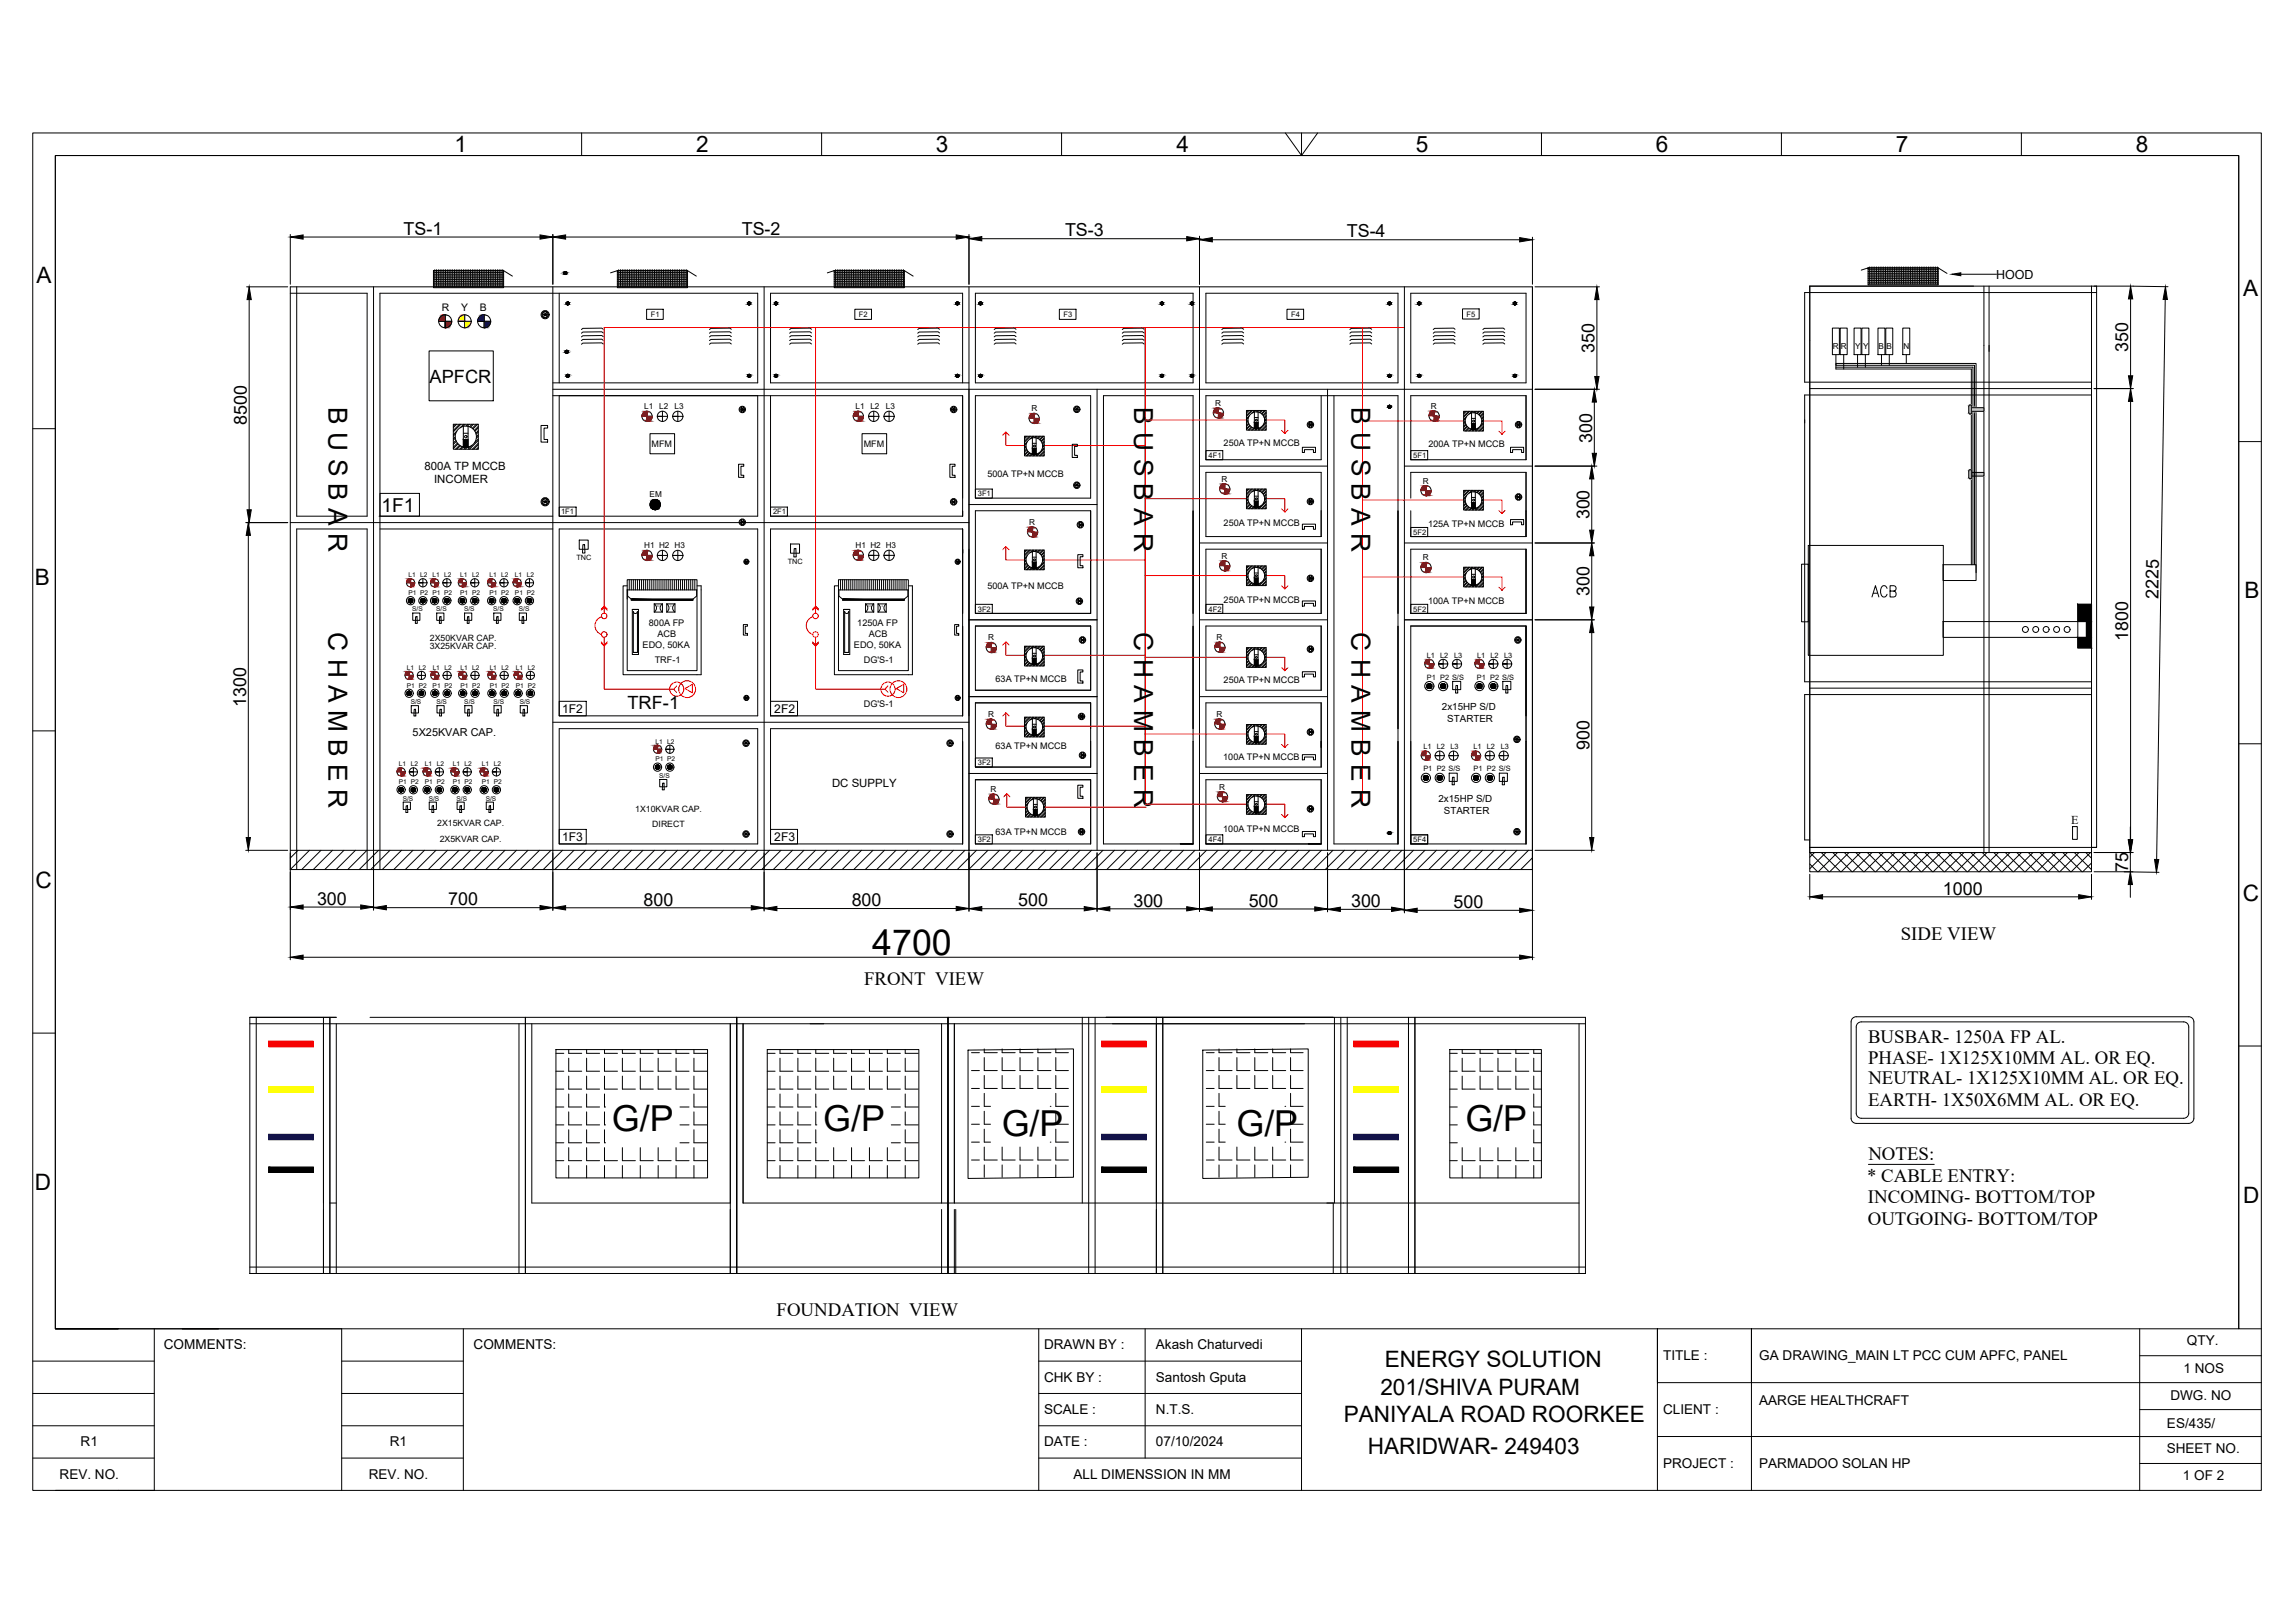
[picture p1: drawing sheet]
<svg xmlns="http://www.w3.org/2000/svg" width="1189mm" height="841mm" viewBox="0 0 1189 841" stroke-linecap="round" stroke-linejoin="round" font-family="sans-serif">
<defs><g id="words">
<g font-size="18.5">
<text x="452" y="495">4700</text>
<text x="317" y="586">G/P</text>
<text x="427" y="586">G/P</text>
<text x="759" y="586">G/P</text>
<text x="519" y="589">G/P</text>
<text x="641" y="589">G/P</text>
</g>
<g font-size="13.6">
<text x="170" y="211" transform="rotate(90 170 211)">B U S B A R</text>
<text x="588" y="211" transform="rotate(90 588 211)">B U S B A R</text>
<text x="700" y="211" transform="rotate(90 700 211)">B U S B A R</text>
<text x="170" y="328" transform="rotate(90 170 328)">C H A M B E R</text>
<text x="588" y="328" transform="rotate(90 588 328)">C H A M B E R</text>
<text x="700" y="328" transform="rotate(90 700 328)">C H A M B E R</text>
</g>
<g font-size="11.7">
<text x="236" y="79">1</text>
<text x="361" y="79">2</text>
<text x="485" y="79">3</text>
<text x="610" y="79">4</text>
<text x="734" y="79">5</text>
<text x="858" y="79">6</text>
<text x="982" y="79">7</text>
<text x="1107" y="79">8</text>
<text x="19" y="147">A</text>
<text x="1163" y="153">A</text>
<text x="18" y="303">B</text>
<text x="1163" y="310">B</text>
<text x="18" y="460">C</text>
<text x="1162" y="467">C</text>
<text x="18" y="616">D</text>
<text x="1163" y="623">D</text>
<text x="718" y="708">ENERGY SOLUTION</text>
<text x="715" y="723">201/SHIVA PURAM</text>
<text x="696" y="737">PANIYALA ROAD ROORKEE</text>
<text x="709" y="754">HARIDWAR- 249403</text>
</g>
<text font-size="9.9" x="198" y="265">1F1</text>
<g font-size="9.7">
<text x="969" y="310">ACB</text>
<text x="985" y="487">SIDE VIEW</text>
<text x="448" y="510">FRONT VIEW</text>
<text x="968" y="541">BUSBAR- 1250A FP AL.</text>
<text x="968" y="551">PHASE- 1X125X10MM AL. OR EQ.</text>
<text x="968" y="562">NEUTRAL- 1X125X10MM AL. OR EQ.</text>
<text x="968" y="573">EARTH- 1X50X6MM AL. OR EQ.</text>
<text x="968" y="601">NOTES:</text>
<text x="968" y="612">* CABLE ENTRY:</text>
<text x="968" y="623">INCOMING- BOTTOM/TOP</text>
<text x="968" y="635">OUTGOING- BOTTOM/TOP</text>
<text x="402" y="682">FOUNDATION VIEW</text>
</g>
<g font-size="9.5">
<text x="223" y="199">APFCR</text>
<text x="325" y="367">TRF-1</text>
</g>
<g font-size="9.3">
<text x="209" y="122">TS-1</text>
<text x="384" y="122">TS-2</text>
<text x="552" y="123">TS-3</text>
<text x="698" y="123">TS-4</text>
<text x="826" y="183" transform="rotate(-90 826 183)">350</text>
<text x="1103" y="183" transform="rotate(-90 1103 183)">350</text>
<text x="128" y="220" transform="rotate(-90 128 220)">8500</text>
<text x="825" y="229" transform="rotate(-90 825 229)">300</text>
<text x="824" y="269" transform="rotate(-90 824 269)">300</text>
<text x="824" y="309" transform="rotate(-90 824 309)">300</text>
<text x="1119" y="311" transform="rotate(-89 1119 311)">2225</text>
<text x="1103" y="332" transform="rotate(-90 1103 332)">1800</text>
<text x="128" y="366" transform="rotate(-90 128 366)">1300</text>
<text x="824" y="389" transform="rotate(-90 824 389)">900</text>
<text x="1103" y="452" transform="rotate(-90 1103 452)">75</text>
<text x="1007" y="464">1000</text>
<text x="164" y="469">300</text>
<text x="232" y="469">700</text>
<text x="334" y="469">800</text>
<text x="441" y="470">800</text>
<text x="528" y="470">500</text>
<text x="587" y="470">300</text>
<text x="647" y="470">500</text>
<text x="700" y="470">300</text>
<text x="753" y="471">500</text>
</g>
<g font-size="7">
<text x="85" y="699">COMMENTS:</text>
<text x="245" y="699">COMMENTS:</text>
<text x="541" y="699">DRAWN BY :</text>
<text x="599" y="699">Akash Chaturvedi</text>
<text x="1133" y="697">QTY.</text>
<text x="862" y="705">TITLE :</text>
<text x="912" y="705">GA DRAWING_MAIN LT PCC CUM APFC, PANEL</text>
<text x="1132" y="711">1 NOS</text>
<text x="541" y="716">CHK BY :</text>
<text x="599" y="716">Santosh Gputa</text>
<text x="1125" y="726">DWG. NO</text>
<text x="912" y="728">AARGE HEALTHCRAFT</text>
<text x="541" y="733">SCALE :</text>
<text x="599" y="733">N.T.S.</text>
<text x="862" y="733">CLIENT :</text>
<text x="1123" y="740">ES/435/</text>
<text x="42" y="749">R1</text>
<text x="202" y="749">R1</text>
<text x="541" y="750">DATE :</text>
<text x="599" y="750">07/10/2024</text>
<text x="1123" y="753">SHEET NO.</text>
<text x="862" y="760">PROJECT :</text>
<text x="912" y="760">PARMADOO SOLAN HP</text>
<text x="31" y="766">REV. NO.</text>
<text x="191" y="766">REV. NO.</text>
<text x="556" y="766">ALL DIMENSSION IN MM</text>
<text x="1131" y="767">1 OF 2</text>
</g>
<text font-size="6.5" x="1034" y="144">HOOD</text>
<g font-size="6.3">
<text x="291" y="369">1F2</text>
<text x="401" y="369">2F2</text>
<text x="291" y="436">1F3</text>
<text x="401" y="436">2F3</text>
</g>
<text font-size="6.2" x="1073" y="427">E</text>
<g font-size="5.9">
<text x="220" y="244">800A TP MCCB</text>
<text x="225" y="250">INCOMER</text>
<text x="431" y="408">DC SUPPLY</text>
</g>
<text font-size="5.6" x="214" y="382">5X25KVAR CAP.</text>
<g font-size="5.4">
<text x="229" y="161">R</text>
<text x="239" y="161">Y</text>
<text x="249" y="161">B</text>
</g>
<g font-size="5.1">
<text x="747" y="368">2x15HP S/D</text>
<text x="750" y="374">STARTER</text>
<text x="745" y="415">2x15HP S/D</text>
<text x="748" y="422">STARTER</text>
</g>
<g font-size="4.7">
<text x="338" y="232">MFM</text>
<text x="448" y="232">MFM</text>
<text x="634" y="231">250A TP+N MCCB</text>
<text x="740" y="232">200A TP+N MCCB</text>
<text x="512" y="247">500A TP+N MCCB</text>
<text x="634" y="272">250A TP+N MCCB</text>
<text x="740" y="273">125A TP+N MCCB</text>
<text x="512" y="305">500A TP+N MCCB</text>
<text x="634" y="312">250A TP+N MCCB</text>
<text x="740" y="313">100A TP+N MCCB</text>
<text x="336" y="324">800A FP</text>
<text x="341" y="330">ACB</text>
<text x="444" y="324">1250A FP</text>
<text x="450" y="330">ACB</text>
<text x="333" y="336">EDO, 50KA</text>
<text x="443" y="336">EDO, 50KA</text>
<text x="339" y="343">TRF-1</text>
<text x="448" y="343">DG'S-1</text>
<text x="516" y="354">63A TP+N MCCB</text>
<text x="634" y="354">250A TP+N MCCB</text>
<text x="448" y="367">DG'S-1</text>
<text x="516" y="388">63A TP+N MCCB</text>
<text x="634" y="394">100A TP+N MCCB</text>
<text x="634" y="431">100A TP+N MCCB</text>
<text x="516" y="433">63A TP+N MCCB</text>
</g>
<g font-size="4.5">
<text x="223" y="332">2X50KVAR CAP.</text>
<text x="223" y="336">3X25KVAR CAP.</text>
<text x="329" y="421">1X10KVAR CAP.</text>
<text x="227" y="428">2X15KVAR CAP.</text>
<text x="338" y="429">DIRECT</text>
<text x="228" y="436">2X5KVAR CAP.</text>
</g>
<g font-size="4.2">
<text x="950" y="181">R</text>
<text x="954" y="181">R</text>
<text x="961" y="181">Y</text>
<text x="966" y="181">Y</text>
<text x="974" y="181">B</text>
<text x="978" y="181">B</text>
<text x="986" y="181">N</text>
<text x="334" y="212">L1 L2</text>
<text x="350" y="212">L3</text>
<text x="443" y="212">L1 L2</text>
<text x="459" y="212">L3</text>
<text x="535" y="213">R</text>
<text x="630" y="210">R</text>
<text x="742" y="212">R</text>
<text x="633" y="250">R</text>
<text x="737" y="251">R</text>
<text x="337" y="258">EM</text>
<text x="533" y="272">R</text>
<text x="334" y="284">H1 H2 H3</text>
<text x="443" y="284">H1 H2 H3</text>
<text x="633" y="289">R</text>
<text x="737" y="290">R</text>
<text x="512" y="332">R</text>
<text x="630" y="332">R</text>
<text x="512" y="372">R</text>
<text x="630" y="371">R</text>
<text x="513" y="410">R</text>
<text x="632" y="409">R</text>
</g>
<g font-size="3.9">
<text x="337" y="164">F1</text>
<text x="445" y="164">F2</text>
<text x="551" y="164">F3</text>
<text x="669" y="164">F4</text>
<text x="760" y="164">F5</text>
<text x="626" y="237">4F1</text>
<text x="732" y="237">5F1</text>
<text x="507" y="257">3F1</text>
<text x="291" y="267">1F1</text>
<text x="401" y="267">2F1</text>
<text x="732" y="277">5F2</text>
<text x="507" y="317">3F2</text>
<text x="626" y="317">4F2</text>
<text x="732" y="317">5F2</text>
<text x="507" y="397">3F2</text>
<text x="507" y="436">3F2</text>
<text x="626" y="436">4F4</text>
<text x="732" y="436">5F4</text>
</g>
<g font-size="3.8">
<text x="299" y="290">TNC</text>
<text x="408" y="292">TNC</text>
<text x="739" y="341">L1 L2</text>
<text x="754" y="341">L3</text>
<text x="765" y="341">L1 L2</text>
<text x="780" y="341">L3</text>
<text x="739" y="352">P1 P2 S/S</text>
<text x="765" y="352">P1 P2 S/S</text>
<text x="738" y="388">L1 L2</text>
<text x="752" y="388">L3</text>
<text x="764" y="388">L1 L2</text>
<text x="778" y="388">L3</text>
<text x="738" y="400">P1 P2 S/S</text>
<text x="764" y="400">P1 P2 S/S</text>
</g>
<g font-size="3.4">
<text x="212" y="299">L1 L2</text>
<text x="224" y="299">L1 L2</text>
<text x="239" y="299">L1 L2</text>
<text x="254" y="299">L1 L2</text>
<text x="267" y="299">L1 L2</text>
<text x="212" y="308">P1 P2 P1 P2</text>
<text x="239" y="308">P1 P2</text>
<text x="254" y="308">P1 P2</text>
<text x="267" y="308">P1 P2</text>
<text x="214" y="317">S/S</text>
<text x="226" y="317">S/S</text>
<text x="241" y="317">S/S</text>
<text x="256" y="317">S/S</text>
<text x="269" y="317">S/S</text>
<text x="211" y="347">L1 L2</text>
<text x="224" y="347">L1 L2</text>
<text x="239" y="347">L1 L2</text>
<text x="254" y="347">L1 L2</text>
<text x="267" y="347">L1 L2</text>
<text x="211" y="356">P1 P2</text>
<text x="224" y="356">P1 P2</text>
<text x="239" y="356">P1 P2</text>
<text x="254" y="356">P1 P2</text>
<text x="267" y="356">P1 P2</text>
<text x="213" y="365">S/S</text>
<text x="226" y="365">S/S</text>
<text x="241" y="365">S/S</text>
<text x="256" y="365">S/S</text>
<text x="269" y="365">S/S</text>
<text x="340" y="385">L1 L2</text>
<text x="340" y="395">P1 P2</text>
<text x="207" y="397">L1 L2</text>
<text x="220" y="397">L1 L2</text>
<text x="235" y="397">L1 L2</text>
<text x="250" y="397">L1 L2</text>
<text x="207" y="406">P1 P2</text>
<text x="220" y="406">P1 P2</text>
<text x="235" y="406">P1 P2</text>
<text x="250" y="406">P1 P2</text>
<text x="342" y="403">S/S</text>
<text x="209" y="415">S/S</text>
<text x="222" y="415">S/S</text>
<text x="237" y="415">S/S</text>
<text x="252" y="415">S/S</text>
</g>
<g font-size="1.7">
<text x="341" y="315">O</text>
<text x="347" y="315">I</text>
<text x="450" y="315">O</text>
<text x="457" y="315">I</text>
</g>
</g></defs>
<!-- layer: 0 -->
<g fill="none" stroke="#000" stroke-width=".52">
<path d="M301 69v12M426 69v12M550 69v12M666 69l9 12 8-12M675 69v12M799 69v12M923 69v12M1048 69v12M150 121v26M157 123h123M287 121v26M293 123h203"/>
<path d="M502 121v26M509 124h106M622 122v25M628 124h160M794 123v24M968 140h1M969 139h-1v9h36v-9h-36l-3 1M969 139h.1M969 139v1M970 139h.1M970 139v1M971 139h.1"/>
<path d="M971 139v1M972 139h.1M972 139v1M973 139h.1M973 139v1M973 139h1M973 139v1h1M974 139h.1M974 139h1M974 139v1h1M975 139h.1M975 139h1"/>
<path d="M975 139v1h1M976 139h.1M976 139h1M976 139v1h1M977 139h.1M977 139h1M977 139v1h1M978 139h.1M978 139h1M978 139v1h1M979 139h.1M979 139h1"/>
<path d="M979 139v1h1M980 139h.1M980 139h1M980 139v1h1M981 139h.1M981 139h1M981 139v1h1M982 139h.1M982 139v1M983 139h.1M983 139v1M984 139h.1"/>
<path d="M984 139v1M985 139h.1M985 139v1M986 139h.1M986 139v1M986 139h1M986 139v1h1M987 139h.1M987 139h1M987 139v1h1M988 139h.1M988 139h1"/>
<path d="M988 139v1h1M989 139h.1M989 139h1M989 139v1h1M990 139h.1M990 139h1M990 139v1h1M991 139h.1M991 139h1M991 139v1h1M992 139h.1M992 139h1"/>
<path d="M992 139v1h1M993 139h.1M993 139h1M993 139v1h1M994 139h.1M994 139h1M994 139v1h1M995 139h.1M995 139v1M996 139h.1M996 139v1M997 139h.1"/>
<path d="M997 139v1M998 139h.1M998 139v1M998 139h1M998 139v1h1M999 139h.1M999 139h1M999 139v1h1M1000 139h.1M1000 139h1M1000 139v1h1M1001 139h.1"/>
<path d="M1001 139h1M1001 139v1h1M1002 139h.1M1002 139h1M1002 139v1h1M1003 139h.1M1003 139h1M1003 139v1h1M1004 139h.1M1004 139l5 3M1004 139v1M128 149h21"/>
<path d="M129 155v109M154 149v118h36v-115h-40M194 149v323M225 140h36v9h-36zM225 140h.1M225 141h.1M225 142h.1M225 143h.1M225 144h.1M225 145h.1M225 146h.1M225 147h.1"/>
<path d="M225 148h.1M225 149h.1M225 140h1M225 141h1M225 141v1h1M225 142v1h1M225 143v1h1M225 144v1h1M225 145v1h1M225 146v1h1M225 147v1h1M225 148v1h1"/>
<path d="M226 140h.1M226 140h1M226 141h1M226 141v1h1M226 142v1h1M226 143v1h1M226 144v1h1M226 145v1h1M226 146v1h1M226 147v1h1M226 148v1h1M227 140h.1"/>
<path d="M227 140h1M227 141h1M227 141v1h1M227 142v1h1M227 143v1h1M227 144v1h1M227 145v1h1M227 146v1h1M227 147v1h1M227 148v1h1M228 140h.1M228 140h1"/>
<path d="M228 141h1M228 141v1h1M228 142v1h1M228 143v1h1M228 144v1h1M228 145v1h1M228 146v1h1M228 147v1h1M228 148v1h1M229 140h.1M229 140h1M229 141h1"/>
<path d="M229 141v1h1M229 142v1h1M229 143v1h1M229 144v1h1M229 145v1h1M229 146v1h1M229 147v1h1M229 148v1h1M230 140h.1M230 140h1M230 141h1M230 141v1h1"/>
<path d="M230 142v1h1M230 143v1h1M230 144v1h1M230 145v1h1M230 146v1h1M230 147v1h1M230 148v1h1M231 140h.1M231 140h1M231 141h1M231 141v1h1M231 142v1h1"/>
<path d="M231 143v1h1M231 144v1h1M231 145v1h1M231 146v1h1M231 147v1h1M231 148v1h1M232 140h.1M232 141h.1M232 141v1M232 142v1M232 143v1M232 144v1"/>
<path d="M232 145v1M232 146v1M232 147v1M232 148v1M233 140h.1M233 141h.1M233 141v1M233 142v1M233 143v1M233 144v1M233 145v1M233 146v1"/>
<path d="M233 147v1M233 148v1M234 140h.1M234 141h.1M234 141v1M234 142v1M234 143v1M234 144v1M234 145v1M234 146v1M234 147v1M234 148v1"/>
<path d="M235 140h.1M235 141h.1M235 141v1M235 142v1M235 143v1M235 144v1M235 145v1M235 146v1M235 147v1M235 148v1M236 140h.1M236 141h.1"/>
<path d="M236 141v1M236 142v1M236 143v1M236 144v1M236 145v1M236 146v1M236 147v1M236 148v1M236 140h1M236 141h1M236 141v1h1M236 142v1h1"/>
<path d="M236 143v1h1M236 144v1h1M236 145v1h1M236 146v1h1M236 147v1h1M236 148v1h1M237 140h.1M237 140h1M237 141h1M237 141v1h1M237 142v1h1M237 143v1h1"/>
<path d="M237 144v1h1M237 145v1h1M237 146v1h1M237 147v1h1M237 148v1h1M238 140h.1M238 140h1M238 141h1M238 141v1h1M238 142v1h1M238 143v1h1M238 144v1h1"/>
<path d="M238 145v1h1M238 146v1h1M238 147v1h1M238 148v1h1M239 140h.1M239 140h1M239 141h1M239 141v1h1M239 142v1h1M239 143v1h1M239 144v1h1M239 145v1h1"/>
<path d="M239 146v1h1M239 147v1h1M239 148v1h1M240 140h.1M240 141h1M240 141v1h1M240 142v1h1M240 143v1h1M240 144v1h1M240 145v1h1M240 146v1h1M240 147v1h1"/>
<path d="M240 148v1h1M240 140h1M241 140h.1M241 140h1M241 141h1M241 141v1h1M241 142v1h1M241 143v1h1M241 144v1h1M241 145v1h1M241 146v1h1M241 147v1h1"/>
<path d="M241 148v1h1M242 140h.1M242 140h1M242 141h1M242 141v1h1M242 142v1h1M242 143v1h1M242 144v1h1M242 145v1h1M242 146v1h1M242 147v1h1M242 148v1h1"/>
<path d="M243 140h.1M243 140h1M243 141h1M243 141v1h1M243 142v1h1M243 143v1h1M243 144v1h1M243 145v1h1M243 146v1h1M243 147v1h1M243 148v1h1M244 140h.1"/>
<path d="M244 140h1M244 141h1M244 141v1h1M244 142v1h1M244 143v1h1M244 144v1h1M244 145v1h1M244 146v1h1M244 147v1h1M244 148v1h1M245 140h.1M245 141h.1"/>
<path d="M245 141v1M245 142v1M245 143v1M245 144v1M245 145v1M245 146v1M245 147v1M245 148v1M246 140h.1M246 141h.1M246 141v1M246 142v1"/>
<path d="M246 143v1M246 144v1M246 145v1M246 146v1M246 147v1M246 148v1M247 140h.1M247 141h.1M247 141v1M247 142v1M247 143v1M247 144v1"/>
<path d="M247 145v1M247 146v1M247 147v1M247 148v1M248 140h.1M248 141h.1M248 141v1M248 142v1M248 143v1M248 144v1M248 145v1M248 146v1"/>
<path d="M248 147v1M248 148v1M249 140h.1M249 141h.1M249 141v1M249 142v1M249 143v1M249 144v1M249 145v1M249 146v1M249 147v1M249 148v1"/>
<path d="M249 140h1M249 141h1M249 141v1h1M249 142v1h1M249 143v1h1M249 144v1h1M249 145v1h1M249 146v1h1M249 147v1h1M249 148v1h1M250 140h.1M250 140h1"/>
<path d="M250 141h1M250 141v1h1M250 142v1h1M250 143v1h1M250 144v1h1M250 145v1h1M250 146v1h1M250 147v1h1M250 148v1h1M251 140h.1M251 140h1M251 141h1"/>
<path d="M251 141v1h1M251 142v1h1M251 143v1h1M251 144v1h1M251 145v1h1M251 146v1h1M251 147v1h1M251 148v1h1M252 140h.1M252 140h1M252 141h1M252 141v1h1"/>
<path d="M252 142v1h1M252 143v1h1M252 144v1h1M252 145v1h1M252 146v1h1M252 147v1h1M252 148v1h1M253 140h.1M253 140h1M253 141h1M253 141v1h1M253 142v1h1"/>
<path d="M253 143v1h1M253 144v1h1M253 145v1h1M253 146v1h1M253 147v1h1M253 148v1h1M254 140h.1M254 140h1M254 141h1M254 141v1h1M254 142v1h1M254 143v1h1"/>
<path d="M254 144v1h1M254 145v1h1M254 146v1h1M254 147v1h1M254 148v1h1M255 140h.1M255 140h1M255 141h1M255 141v1h1M255 142v1h1M255 143v1h1M255 144v1h1"/>
<path d="M255 145v1h1M255 146v1h1M255 147v1h1M255 148v1h1M256 140h.1M256 140h1M256 141h1M256 141v1h1M256 142v1h1M256 143v1h1M256 144v1h1M256 145v1h1"/>
<path d="M256 146v1h1M256 147v1h1M256 148v1h1M257 140h.1M257 140h1M257 141h1M257 141v1h1M257 142v1h1M257 143v1h1M257 144v1h1M257 145v1h1M257 146v1h1"/>
<path d="M257 147v1h1M257 148v1h1M258 140h.1M258 141h.1M258 141v1M258 142v1M258 143v1M258 144v1M258 145v1M258 146v1M258 147v1M258 148v1"/>
<path d="M259 140h.1M259 141h.1M259 141v1M259 142v1M259 143v1M259 144v1M259 145v1M259 146v1M259 147v1M259 148v1M260 140h.1M260 141h.1"/>
<path d="M260 141v1M260 142v1M260 143v1M260 144v1M260 145v1M260 146v1M260 147v1M260 148v1M261 140h.1M261 140l5 3M261 141h.1M261 141v1"/>
<path d="M261 142v1M261 143v1M261 144v1M261 145v1M261 146v1M261 147v1M261 148v1M287 149v323M290 152v46M320 141h.1M320 142h.1M320 143h.1"/>
<path d="M320 144h.1M320 145h.1M320 146h.1M320 147h.1M320 148h.1M320 149h.1M320 140v9h36v-9h-36l-4 1M321 140h.1M321 141h.1M321 141v1M321 142v1M321 143v1"/>
<path d="M321 144v1M321 145v1M321 146v1M321 147v1M321 148v1M322 140h.1M322 141h.1M322 141v1M322 142v1M322 143v1M322 144v1M322 145v1"/>
<path d="M322 146v1M322 147v1M322 148v1M323 140h.1M323 141h.1M323 141v1M323 142v1M323 143v1M323 144v1M323 145v1M323 146v1M323 147v1"/>
<path d="M323 148v1M323 140h1M323 141h1M323 141v1h1M323 142v1h1M323 143v1h1M323 144v1h1M323 145v1h1M323 146v1h1M323 147v1h1M323 148v1h1M324 140h.1"/>
<path d="M324 140h1M324 141h1M324 141v1h1M324 142v1h1M324 143v1h1M324 144v1h1M324 145v1h1M324 146v1h1M324 147v1h1M324 148v1h1M325 140h.1M325 140h1"/>
<path d="M325 141h1M325 141v1h1M325 142v1h1M325 143v1h1M325 144v1h1M325 145v1h1M325 146v1h1M325 147v1h1M325 148v1h1M326 140h.1M326 140h1M326 141h1"/>
<path d="M326 141v1h1M326 142v1h1M326 143v1h1M326 144v1h1M326 145v1h1M326 146v1h1M326 147v1h1M326 148v1h1M327 140h.1M327 140h1M327 141h1M327 141v1h1"/>
<path d="M327 142v1h1M327 143v1h1M327 144v1h1M327 145v1h1M327 146v1h1M327 147v1h1M327 148v1h1M328 140h.1M328 140h1M328 141h1M328 141v1h1M328 142v1h1"/>
<path d="M328 143v1h1M328 144v1h1M328 145v1h1M328 146v1h1M328 147v1h1M328 148v1h1M329 140h.1M329 140h1M329 141h1M329 141v1h1M329 142v1h1M329 143v1h1"/>
<path d="M329 144v1h1M329 145v1h1M329 146v1h1M329 147v1h1M329 148v1h1M330 140h.1M330 140h1M330 141h1M330 141v1h1M330 142v1h1M330 143v1h1M330 144v1h1"/>
<path d="M330 145v1h1M330 146v1h1M330 147v1h1M330 148v1h1M331 140h.1M331 140h1M331 141h1M331 141v1h1M331 142v1h1M331 143v1h1M331 144v1h1M331 145v1h1"/>
<path d="M331 146v1h1M331 147v1h1M331 148v1h1M332 140h.1M332 141h.1M332 141v1M332 142v1M332 143v1M332 144v1M332 145v1M332 146v1M332 147v1"/>
<path d="M332 148v1M333 140h.1M333 141h.1M333 141v1M333 142v1M333 143v1M333 144v1M333 145v1M333 146v1M333 147v1M333 148v1M334 140h.1"/>
<path d="M334 141h.1M334 141v1M334 142v1M334 143v1M334 144v1M334 145v1M334 146v1M334 147v1M334 148v1M335 140h.1M335 141h.1M335 141v1"/>
<path d="M335 142v1M335 143v1M335 144v1M335 145v1M335 146v1M335 147v1M335 148v1M335 140h1M335 141h1M335 141v1h1M335 142v1h1M335 143v1h1"/>
<path d="M335 144v1h1M335 145v1h1M335 146v1h1M335 147v1h1M335 148v1h1M336 140h.1M336 140h1M336 141h1M336 141v1h1M336 142v1h1M336 143v1h1M336 144v1h1"/>
<path d="M336 145v1h1M336 146v1h1M336 147v1h1M336 148v1h1M337 140h.1M337 140h1M337 141h1M337 141v1h1M337 142v1h1M337 143v1h1M337 144v1h1M337 145v1h1"/>
<path d="M337 146v1h1M337 147v1h1M337 148v1h1M338 140h.1M338 140h1M338 141h1M338 141v1h1M338 142v1h1M338 143v1h1M338 144v1h1M338 145v1h1M338 146v1h1"/>
<path d="M338 147v1h1M338 148v1h1M339 140h.1M339 140h1M339 141h1M339 141v1h1M339 142v1h1M339 143v1h1M339 144v1h1M339 145v1h1M339 146v1h1M339 147v1h1"/>
<path d="M339 148v1h1M340 140h.1M340 140h1M340 141h1M340 141v1h1M340 142v1h1M340 143v1h1M340 144v1h1M340 145v1h1M340 146v1h1M340 147v1h1M340 148v1h1"/>
<path d="M341 140h.1M341 140h1M341 141h1M341 141v1h1M341 142v1h1M341 143v1h1M341 144v1h1M341 145v1h1M341 146v1h1M341 147v1h1M341 148v1h1M342 140h.1"/>
<path d="M342 140h1M342 141h1M342 141v1h1M342 142v1h1M342 143v1h1M342 144v1h1M342 145v1h1M342 146v1h1M342 147v1h1M342 148v1h1M343 140h.1M343 140h1"/>
<path d="M343 141h1M343 141v1h1M343 142v1h1M343 143v1h1M343 144v1h1M343 145v1h1M343 146v1h1M343 147v1h1M343 148v1h1M344 140h.1M344 140h1M344 141h1"/>
<path d="M344 141v1h1M344 142v1h1M344 143v1h1M344 144v1h1M344 145v1h1M344 146v1h1M344 147v1h1M344 148v1h1M345 140h.1M345 141h.1M345 141v1M345 142v1"/>
<path d="M345 143v1M345 144v1M345 145v1M345 146v1M345 147v1M345 148v1M346 140h.1M346 141h.1M346 141v1M346 142v1M346 143v1M346 144v1"/>
<path d="M346 145v1M346 146v1M346 147v1M346 148v1M347 140h.1M347 141h.1M347 141v1M347 142v1M347 143v1M347 144v1M347 145v1M347 146v1"/>
<path d="M347 147v1M347 148v1M348 140h.1M348 141h.1M348 141v1M348 142v1M348 143v1M348 144v1M348 145v1M348 146v1M348 147v1M348 148v1"/>
<path d="M348 140h1M348 141h1M348 141v1h1M348 142v1h1M348 143v1h1M348 144v1h1M348 145v1h1M348 146v1h1M348 147v1h1M348 148v1h1M349 140h.1M349 140h1"/>
<path d="M349 141h1M349 141v1h1M349 142v1h1M349 143v1h1M349 144v1h1M349 145v1h1M349 146v1h1M349 147v1h1M349 148v1h1M350 140h.1M350 140h1M350 141h1"/>
<path d="M350 141v1h1M350 142v1h1M350 143v1h1M350 144v1h1M350 145v1h1M350 146v1h1M350 147v1h1M350 148v1h1M351 140h.1M351 140h1M351 141h1M351 141v1h1"/>
<path d="M351 142v1h1M351 143v1h1M351 144v1h1M351 145v1h1M351 146v1h1M351 147v1h1M351 148v1h1M352 140h.1M352 140h1M352 141h1M352 141v1h1M352 142v1h1"/>
<path d="M352 143v1h1M352 144v1h1M352 145v1h1M352 146v1h1M352 147v1h1M352 148v1h1M353 140h.1M353 140h1M353 141h1M353 141v1h1M353 142v1h1M353 143v1h1"/>
<path d="M353 144v1h1M353 145v1h1M353 146v1h1M353 147v1h1M353 148v1h1M354 140h.1M354 140h1M354 141h1M354 141v1h1M354 142v1h1M354 143v1h1M354 144v1h1"/>
<path d="M354 145v1h1M354 146v1h1M354 147v1h1M354 148v1h1M355 140h.1M355 140h1M355 141h1M355 141v1h1M355 142v1h1M355 143v1h1M355 144v1h1M355 145v1h1"/>
<path d="M355 146v1h1M355 147v1h1M355 148v1h1M356 140h.1M356 140l5 3M356 141h.1M356 141v1M356 142v1M356 143v1M356 144v1M356 145v1M356 146v1"/>
<path d="M356 147v1M356 148v1M396 149v323M432 141h1M432 142h1M432 143h1M432 144h1M432 145h1M432 146h1M432 147h1M432 148h1M432 149h1"/>
<path d="M433 140h-1v9h37v-9h-37l-3 1M433 140h.1M433 140h1M433 141h1M433 141v1h1M433 142v1h1M433 143v1h1M433 144v1h1M433 145v1h1M433 146v1h1M433 147v1h1M433 148v1h1"/>
<path d="M434 140h.1M434 140h1M434 141h1M434 141v1h1M434 142v1h1M434 143v1h1M434 144v1h1M434 145v1h1M434 146v1h1M434 147v1h1M434 148v1h1M435 140h.1"/>
<path d="M435 140h1M435 141h1M435 141v1h1M435 142v1h1M435 143v1h1M435 144v1h1M435 145v1h1M435 146v1h1M435 147v1h1M435 148v1h1M436 140h.1M436 141h.1"/>
<path d="M436 141v1M436 142v1M436 143v1M436 144v1M436 145v1M436 146v1M436 147v1M436 148v1M437 140h.1M437 141h.1M437 141v1M437 142v1"/>
<path d="M437 143v1M437 144v1M437 145v1M437 146v1M437 147v1M437 148v1M438 140h.1M438 141h.1M438 141v1M438 142v1M438 143v1M438 144v1"/>
<path d="M438 145v1M438 146v1M438 147v1M438 148v1M439 140h.1M439 141h.1M439 141v1M439 142v1M439 143v1M439 144v1M439 145v1M439 146v1"/>
<path d="M439 147v1M439 148v1M439 140h1M439 141h1M439 141v1h1M439 142v1h1M439 143v1h1M439 144v1h1M439 145v1h1M439 146v1h1M439 147v1h1M439 148v1h1"/>
<path d="M440 140h.1M440 140h1M440 141h1M440 141v1h1M440 142v1h1M440 143v1h1M440 144v1h1M440 145v1h1M440 146v1h1M440 147v1h1M440 148v1h1M441 140h.1"/>
<path d="M441 140h1M441 141h1M441 141v1h1M441 142v1h1M441 143v1h1M441 144v1h1M441 145v1h1M441 146v1h1M441 147v1h1M441 148v1h1M442 140h.1M442 140h1"/>
<path d="M442 141h1M442 141v1h1M442 142v1h1M442 143v1h1M442 144v1h1M442 145v1h1M442 146v1h1M442 147v1h1M442 148v1h1M443 140h.1M443 140h1M443 141h1"/>
<path d="M443 141v1h1M443 142v1h1M443 143v1h1M443 144v1h1M443 145v1h1M443 146v1h1M443 147v1h1M443 148v1h1M444 140h.1M444 140h1M444 141h1M444 141v1h1"/>
<path d="M444 142v1h1M444 143v1h1M444 144v1h1M444 145v1h1M444 146v1h1M444 147v1h1M444 148v1h1M445 140h.1M445 140h1M445 141h1M445 141v1h1M445 142v1h1"/>
<path d="M445 143v1h1M445 144v1h1M445 145v1h1M445 146v1h1M445 147v1h1M445 148v1h1M446 140h.1M446 140h1M446 141h1M446 141v1h1M446 142v1h1M446 143v1h1"/>
<path d="M446 144v1h1M446 145v1h1M446 146v1h1M446 147v1h1M446 148v1h1M447 140h.1M447 140h1M447 141h1M447 141v1h1M447 142v1h1M447 143v1h1M447 144v1h1"/>
<path d="M447 145v1h1M447 146v1h1M447 147v1h1M447 148v1h1M448 140h.1M448 140h1M448 141h1M448 141v1h1M448 142v1h1M448 143v1h1M448 144v1h1M448 145v1h1"/>
<path d="M448 146v1h1M448 147v1h1M448 148v1h1M449 140h.1M449 141h.1M449 141v1M449 142v1M449 143v1M449 144v1M449 145v1M449 146v1M449 147v1"/>
<path d="M449 148v1M450 140h.1M450 141h.1M450 141v1M450 142v1M450 143v1M450 144v1M450 145v1M450 146v1M450 147v1M450 148v1M451 140h.1"/>
<path d="M451 141h.1M451 141v1M451 142v1M451 143v1M451 144v1M451 145v1M451 146v1M451 147v1M451 148v1M452 140h.1M452 141h.1M452 141v1"/>
<path d="M452 142v1M452 143v1M452 144v1M452 145v1M452 146v1M452 147v1M452 148v1M452 140h1M452 141h1M452 141v1h1M452 142v1h1M452 143v1h1"/>
<path d="M452 144v1h1M452 145v1h1M452 146v1h1M452 147v1h1M452 148v1h1M453 140h.1M453 140h1M453 141h1M453 141v1h1M453 142v1h1M453 143v1h1M453 144v1h1"/>
<path d="M453 145v1h1M453 146v1h1M453 147v1h1M453 148v1h1M454 140h.1M454 140h1M454 141h1M454 141v1h1M454 142v1h1M454 143v1h1M454 144v1h1M454 145v1h1"/>
<path d="M454 146v1h1M454 147v1h1M454 148v1h1M455 140h.1M455 140h1M455 141h1M455 141v1h1M455 142v1h1M455 143v1h1M455 144v1h1M455 145v1h1M455 146v1h1"/>
<path d="M455 147v1h1M455 148v1h1M456 140h.1M456 140h1M456 141h1M456 141v1h1M456 142v1h1M456 143v1h1M456 144v1h1M456 145v1h1M456 146v1h1M456 147v1h1"/>
<path d="M456 148v1h1M457 140h.1M457 140h1M457 141h1M457 141v1h1M457 142v1h1M457 143v1h1M457 144v1h1M457 145v1h1M457 146v1h1M457 147v1h1M457 148v1h1"/>
<path d="M458 140h.1M458 140h1M458 141h1M458 141v1h1M458 142v1h1M458 143v1h1M458 144v1h1M458 145v1h1M458 146v1h1M458 147v1h1M458 148v1h1M459 140h.1"/>
<path d="M459 140h1M459 141h1M459 141v1h1M459 142v1h1M459 143v1h1M459 144v1h1M459 145v1h1M459 146v1h1M459 147v1h1M459 148v1h1M460 140h.1M460 140h1"/>
<path d="M460 141h1M460 141v1h1M460 142v1h1M460 143v1h1M460 144v1h1M460 145v1h1M460 146v1h1M460 147v1h1M460 148v1h1M461 140h.1M461 141h.1M461 141v1"/>
<path d="M461 142v1M461 143v1M461 144v1M461 145v1M461 146v1M461 147v1M461 148v1M462 140h.1M462 141h.1M462 141v1M462 142v1M462 143v1"/>
<path d="M462 144v1M462 145v1M462 146v1M462 147v1M462 148v1M463 140h.1M463 141h.1M463 141v1M463 142v1M463 143v1M463 144v1M463 145v1"/>
<path d="M463 146v1M463 147v1M463 148v1M464 140h.1M464 141h.1M464 141v1M464 142v1M464 143v1M464 144v1M464 145v1M464 146v1M464 147v1"/>
<path d="M464 148v1M465 140h.1M465 141h.1M465 141v1M465 142v1M465 143v1M465 144v1M465 145v1M465 146v1M465 147v1M465 148v1M465 140h1"/>
<path d="M465 141h1M465 141v1h1M465 142v1h1M465 143v1h1M465 144v1h1M465 145v1h1M465 146v1h1M465 147v1h1M465 148v1h1M466 140h.1M466 140h1M466 141h1"/>
<path d="M466 141v1h1M466 142v1h1M466 143v1h1M466 144v1h1M466 145v1h1M466 146v1h1M466 147v1h1M466 148v1h1M467 140h.1M467 140h1M467 141h1M467 141v1h1"/>
<path d="M467 142v1h1M467 143v1h1M467 144v1h1M467 145v1h1M467 146v1h1M467 147v1h1M467 148v1h1M468 140h.1M468 140l5 3M468 141h1M468 141l1 1M468 142l1 1"/>
<path d="M468 143l1 1M468 144l1 1M468 145l1 1M468 146l1 1M468 147l1 1M468 148l1 1M502 149v323M505 152h113v46h-113zM622 149v292M625 152h100v46h-100zM728 149v324M731 152h60v46h-60z"/>
<path d="M794 149v348M796 149h33M828 155v40M938 148v294h146v-294v294h-146zM938 148l186 1M968 141h1M968 142h1M968 143h1M968 144h1M968 145h1M968 146h1M968 147h1"/>
<path d="M969 140v1M969 141v1M969 142v1M969 143h.1M969 144h.1M969 145h.1M969 146h.1M969 147h.1M970 140v1M970 141v1M970 142v1M970 143h.1"/>
<path d="M970 144h.1M970 145h.1M970 146h.1M970 147h.1M971 140v1M971 141v1M971 142v1M971 143h.1M971 144h.1M971 145h.1M971 146h.1M971 147h.1"/>
<path d="M972 140v1M972 141v1M972 142v1M972 143h.1M972 144h.1M972 145h.1M972 146h.1M972 147h.1M973 140v1M973 141v1M973 142v1M973 143h.1"/>
<path d="M973 144h.1M973 145h.1M973 146h.1M973 147h.1M973 140v1h1M973 141v1h1M973 142v1h1M973 143h1M973 144h1M973 145h1M973 146h1M973 147h1"/>
<path d="M974 140v1h1M974 141v1h1M974 142v1h1M974 143h1M974 144h1M974 145h1M974 146h1M974 147h1M975 140v1h1M975 141v1h1M975 142v1h1M975 143h1"/>
<path d="M975 144h1M975 145h1M975 146h1M975 147h1M976 140v1h1M976 141v1h1M976 142v1h1M976 143h1M976 144h1M976 145h1M976 146h1M976 147h1"/>
<path d="M977 140v1h1M977 141v1h1M977 142v1h1M977 143h1M977 144h1M977 145h1M977 146h1M977 147h1M978 140v1h1M978 141v1h1M978 142v1h1M978 143h1"/>
<path d="M978 144h1M978 145h1M978 146h1M978 147h1M979 140v1h1M979 141v1h1M979 142v1h1M979 143h1M979 144h1M979 145h1M979 146h1M979 147h1"/>
<path d="M980 140v1h1M980 141v1h1M980 142v1h1M980 143h1M980 144h1M980 145h1M980 146h1M980 147h1M981 140v1h1M981 141v1h1M981 142v1h1M981 143h1"/>
<path d="M981 144h1M981 145h1M981 146h1M981 147h1M982 140v1M982 141v1M982 142v1M982 143h.1M982 144h.1M982 145h.1M982 146h.1M982 147h.1"/>
<path d="M983 140v1M983 141v1M983 142v1M983 143h.1M983 144h.1M983 145h.1M983 146h.1M983 147h.1M984 140v1M984 141v1M984 142v1M984 143h.1"/>
<path d="M984 144h.1M984 145h.1M984 146h.1M984 147h.1M985 140v1M985 141v1M985 142v1M985 143h.1M985 144h.1M985 145h.1M985 146h.1M985 147h.1"/>
<path d="M986 140v1M986 141v1M986 142v1M986 143h.1M986 144h.1M986 145h.1M986 146h.1M986 147h.1M986 140v1h1M986 141v1h1M986 142v1h1M986 143h1"/>
<path d="M986 144h1M986 145h1M986 146h1M986 147h1M987 140v1h1M987 141v1h1M987 142v1h1M987 143h1M987 144h1M987 145h1M987 146h1M987 147h1"/>
<path d="M988 140v1h1M988 141v1h1M988 142v1h1M988 143h1M988 144h1M988 145h1M988 146h1M988 147h1M989 140v1h1M989 141v1h1M989 142v1h1M989 143h1"/>
<path d="M989 144h1M989 145h1M989 146h1M989 147h1M990 140v1h1M990 141v1h1M990 142v1h1M990 143h1M990 144h1M990 145h1M990 146h1M990 147h1"/>
<path d="M991 140v1h1M991 141v1h1M991 142v1h1M991 143h1M991 144h1M991 145h1M991 146h1M991 147h1M992 140v1h1M992 141v1h1M992 142v1h1M992 143h1"/>
<path d="M992 144h1M992 145h1M992 146h1M992 147h1M993 140v1h1M993 141v1h1M993 142v1h1M993 143h1M993 144h1M993 145h1M993 146h1M993 147h1"/>
<path d="M994 140v1h1M994 141v1h1M994 142v1h1M994 143h1M994 144h1M994 145h1M994 146h1M994 147h1M995 140v1M995 141v1M995 142v1M995 143h.1"/>
<path d="M995 144h.1M995 145h.1M995 146h.1M995 147h.1M996 140v1M996 141v1M996 142v1M996 143h.1M996 144h.1M996 145h.1M996 146h.1M996 147h.1"/>
<path d="M997 140v1M997 141v1M997 142v1M997 143h.1M997 144h.1M997 145h.1M997 146h.1M997 147h.1M998 140v1M998 141v1M998 142v1M998 143h.1"/>
<path d="M998 144h.1M998 145h.1M998 146h.1M998 147h.1M998 140v1h1M998 141v1h1M998 142v1h1M998 143h1M998 144h1M998 145h1M998 146h1M998 147h1"/>
<path d="M999 140v1h1M999 141v1h1M999 142v1h1M999 143h1M999 144h1M999 145h1M999 146h1M999 147h1M1000 140v1h1M1000 141v1h1M1000 142v1h1M1000 143h1"/>
<path d="M1000 144h1M1000 145h1M1000 146h1M1000 147h1M1001 140v1h1M1001 141v1h1M1001 142v1h1M1001 143h1M1001 144h1M1001 145h1M1001 146h1M1001 147h1"/>
<path d="M1002 140v1h1M1002 141v1h1M1002 142v1h1M1002 143h1M1002 144h1M1002 145h1M1002 146h1M1002 147h1M1003 140v1h1M1003 141v1h1M1003 142v1h1M1003 143h1"/>
<path d="M1003 144h1M1003 145h1M1003 146h1M1003 147h1M1004 140v1M1004 141v1M1004 142v1M1004 143h.1M1004 144h.1M1004 145h.1M1004 146h.1M1004 147h.1"/>
<path d="M1016 142h19M1028 148v294M1031 148v294M1087 148v291h-3M1087 152h-152v46h149M1104 155v40M1122 155l-4 290M227 166h7M231 163v7v-4M241 166h-4h7M241 163v7M251 166h-3h6"/>
<path d="M251 163v7M282 161v4M283 161v4M313 178h-1h-10h-1M313 176h-1h-10h-1M313 174h-1h-10l-1 1M313 173l-1-1h-10l-1 1M313 171l-1-1h-10l-1 1M335 160h9v6h-9zM379 178h-1h-10M379 176h-1h-10M379 174h-1h-10v1"/>
<path d="M379 173l-1-1h-10v1M379 171l-1-1h-10v1M421 178h-1h-10h-1M421 176h-1h-10h-1M421 174h-1h-10l-1 1M421 173l-1-1h-10l-1 1M421 171l-1-1h-10l-1 1M443 160h9v6h-9zM487 178h-1h-10M487 176h-1h-10M487 174h-1h-10v1M487 173l-1-1h-10v1"/>
<path d="M487 171l-1-1h-10v1M527 178h-1h-10h-1M527 176h-1h-10h-1M527 174h-1h-10l-1 1M527 173l-1-1h-10l-1 1M527 171l-1-1h-10l-1 1M549 160h9v6h-9zM593 178h-1h-10M593 176h-1h-10M593 174h-1h-10v1M593 173l-1-1h-10v1M593 171l-1-1h-10v1"/>
<path d="M594 170v246M645 178h-1h-10h-1M645 176h-1h-10h-1M645 174h-1h-10l-1 1M645 173l-1-1h-10l-1 1M645 171l-1-1h-10l-1 1M667 160h9v6h-9zM706 170v246M711 178h-1h-10M711 176h-1h-10M711 174h-1h-10v1M711 173l-1-1h-10v1"/>
<path d="M711 171l-1-1h-10v1M754 178h-1h-9h-1M754 176h-1h-9h-1M754 174h-1h-9l-1 1M754 173l-1-1h-9l-1 1M754 171l-1-1h-9l-1 1M758 160h9v5h-9zM780 178h-1h-10h-1M780 176h-1h-10h-1M780 174h-1h-10l-1 1M780 173l-1-1h-10l-1 1M780 171l-1-1h-10l-1 1"/>
<path d="M950 170h3v14h-3zM954 170h3v14h-3zM961 170h3v14h-3zM965 170h4v14h-4zM973 170h4v14h-4zM977 170h4v14h-4zM986 170h4v14h-4zM222 182h34v26h-34zM287 198h106v-46h-196v299M499 198v-46h-100v46h103M951 190h71v103M951 184v7h71v102"/>
<path d="M955 184v7M963 184v6M967 184v6M975 184v5M979 184v5M988 184v4M235 220h13v13h-13zM236 220l-1 1M237 220l-2 2M238 220l-3 3M239 220l-4 4M240 220l-2 2"/>
<path d="M241 220l-1 1M242 220v1M243 220l-1 1M245 220l-2 1M245 220l-1 1M247 220l-2 2M248 220l-3 2M287 202h507M287 205h212v62h-100v-62M290 205v62h103v-62M333 216h5h-3M335 213v5"/>
<path d="M343 216h-2h5M343 213v5M351 216h-2h5M351 213v5M384 211v3M385 211v3M442 216h5h-2M445 213v5M453 216h-3h5M453 213v5M461 216h-3h5M461 213v5"/>
<path d="M494 211v3M495 211v3M505 205h60v53h-60zM533 217h6h-3M536 214v5M558 211v3M559 211v3M569 202v239M572 205h46v232h-46zM631 211v6M646 213h10v10h-10zM647 213h-1"/>
<path d="M647 218l-1 1M647 217h-1M647 219l-1 1M647 220l-1 1M647 213l-1 1M647 215l-1 2M648 213l-2 2M649 213l-3 3M650 219h2M650 214v8l-1 1M650 216h2M650 213l-1 1"/>
<path d="M651 213l-1 1M652 213h-1M652 214v8M652 213h.1M654 213l-1 1M655 213l-1 1M656 213l-2 2M656 219l-1 1M656 219l-3 4M656 214l-1 1M656 215l-1 1M656 217l-1 1"/>
<path d="M656 214l-1 2M656 216l-1 1M656 218h-1M679 218v4M680 218v4M685 205v33h-60v-33h100v232h-34v-232M688 202v239M731 205h60v33h-60zM743 213v5M759 213h10v10h-10zM759 213v1M759 218v1"/>
<path d="M759 219v1M760 217l-1 1M760 220l-1 1M760 213l-1 1M760 216l-1 1M761 213l-2 3M762 213l-3 3M763 214v8l-1 1M763 217h2M763 219h2M763 213l-2 2M763 213l-1 1"/>
<path d="M764 213v1M765 214v8M765 213l-1 1M766 213l-1 1M767 213l-1 1M768 213l-2 2M768 213l-1 2M769 220l-4 3M769 214l-2 2M769 216l-1 1M769 217l-1 1M769 219l-2 2"/>
<path d="M769 215l-2 1M769 218l-1 1M787 218v4M796 202h33M826 208v27M935 217v136h149M938 201h146M1021 210h1v5l-2-1zM1022 211h6v2h-6zM1084 205h-149v14M1085 201h21M1104 208v227"/>
<path d="M17 222h12M236 226l-1 1M236 227l-1 1M236 225l-1 1M236 228l-1 2M237 229l-2 1M237 223l-2 2M237 230l-2 2M238 231l-2 2M239 231l-2 2M240 231l-2 2M240 221v11l-1 1"/>
<path d="M240 225h3M240 228h3M241 232l-1 1M242 232l-1 1M243 221v11M245 231l-2 2M248 221l-2 2M248 223l-1 1M248 225l-1 1M248 227l-2 2M248 230l-3 3M248 232l-1 1"/>
<path d="M248 222l-2 1M248 224l-1 1M248 226l-1 1M248 228l-5 5M248 230l-2 3M248 233h.1M280 220h4v2h-2v6h2v1h-4zM337 225h13v10h-13zM447 225h13v10h-13zM531 226h10v10h-10zM532 226l-1 1M532 231l-1 1"/>
<path d="M532 232l-1 1M532 230l-1 1M532 233l-1 1M532 229l-1 1M533 234l-2 1M533 234l-2 2M533 226l-2 3M533 235l-1 1M534 235l-2 1M534 226l-3 3M535 235l-1 1M535 230h2"/>
<path d="M535 232h2M535 227v8l-1 1M535 226l-1 1M536 226l-1 1M536 235l-1 1M537 235l-1 1M537 226l-1 1M537 227v8M537 226v1M539 235l-2 1M539 226l-1 1M540 226l-1 2"/>
<path d="M541 226l-2 2M541 227l-1 2M541 229l-1 1M541 230l-1 1M541 232l-1 2M541 234l-2 2M541 236h-1M541 231l-1 1M541 233l-3 3M541 236h.1M556 230h2v1h-1v5h1v1h-2zM625 234h9v4h-9z"/>
<path d="M648 220l-2 2M648 221l-2 2M649 221l-2 2M650 222l-1 1M651 222l-1 1M652 222l-1 1M654 221l-2 2M656 220l-2 3M656 221l-2 2M656 222l-1 1M656 223h.1M675 232h7v2h-1v-1h-5v1h-1z"/>
<path d="M731 234h9v4h-9zM760 221l-1 2M761 222l-2 1M761 222l-1 1M762 222l-1 1M764 223h-1M766 222l-1 1M769 221l-3 2M769 223h-1M769 221l-2 2M769 223h.1M783 232h7v2h-1v-1h-5v1h-1z"/>
<path d="M1160 229h12M197 256h20v11h-20zM282 258v4M283 258v4M383 241h2v1h-1v4h1v1h-2zM492 241h3v1h-2v4h2v1h-3zM494 258v4M495 258v4M505 253h9v5h-9zM558 250v3M559 250v3M622 242h66"/>
<path d="M625 245h60v33h-60zM635 251v5M646 253h10v11h-10zM647 253l-1 1M647 259h-1M647 259l-1 1M647 257l-1 1M647 253l-1 2M647 256l-1 2M648 253l-2 3M649 253l-3 3M650 260h2"/>
<path d="M650 254v9l-1 1M650 257h2M650 253l-1 2M651 253l-1 1M652 253l-1 1M652 254v9M652 253v1M654 253l-1 1M654 253l-1 2M655 253l-1 2M656 253l-2 2M656 255l-1 1"/>
<path d="M656 254l-1 2M656 256l-1 1M656 258l-1 1M656 259l-1 2M656 257h-1M679 258v3M680 258v3M728 242h66M739 252v5M759 254h10v10h-10zM759 254v1M759 259v1"/>
<path d="M759 260v1M760 258l-1 1M760 254l-1 1M760 257l-1 1M761 254l-2 3M762 254l-3 3M763 255v8l-1 1M763 258h2M763 254l-2 2M763 254l-1 1M764 254v1M765 255v8"/>
<path d="M765 254l-1 1M766 254l-1 1M767 254l-1 1M768 254l-2 2M768 254l-1 2M769 255l-2 2M769 258l-1 1M769 256l-2 1M769 257l-1 1M769 259l-1 1M787 256v3M791 245v33"/>
<path d="M791 245h-60v13M796 242h32M825 248v27M1021 244l1-1v5h-2zM1022 245h6v2h-6zM127 271h22M129 277v157M150 271h352M196 267h91M197 274h90M290 274h103v97h-103zM290 263h9v4h-9z"/>
<path d="M300 280h5v5h-5zM384 269v3M385 269v3M399 274h100v97h-100zM399 263h9v4h-9zM502 261h67M505 265h60v53h-60zM535 273v5M559 270v4M560 270v3M647 260l-1 1M647 260l-1 2"/>
<path d="M648 261l-2 2M649 262l-2 2M650 263l-1 1M651 263l-1 1M652 263l-1 1M654 262l-2 2M656 261l-2 3M656 263l-1 1M656 260l-3 4M656 262l-2 2M656 263v1M675 272h7v2h-1v-1h-5v1h-1z"/>
<path d="M731 273h9v5h-9zM731 265v13h60M760 261l-1 1M760 262l-1 1M760 262l-1 2M761 263l-2 1M761 263l-1 1M762 263l-1 1M763 260h2M764 264h-1M764 263l-1 1M766 263l-1 1"/>
<path d="M769 260l-2 2M769 262l-3 2M769 264h-1M769 261l-4 3M769 262l-2 2M769 264h.1M783 269h7v3h-1v-2h-5v2h-1zM213 300v4M219 300v4M225 300v4M232 300v4M240 300v4"/>
<path d="M246 300v4M255 300v4M261 300v4M268 300v4M274 300v4M302 282h1v5h-1zM333 288h5h-3M335 285v5M343 288h-2h5M343 285v5M351 288h-2h5M351 285v5"/>
<path d="M386 290v2M387 290v2M399 285v86M410 282h4v5h-4zM412 284l1 5h-2zM442 288h5h-2M445 285v5M453 288h-3h5M453 285v5M461 288h-3h5M461 285v5M496 290v2"/>
<path d="M497 290v2M531 285h10v10h-10zM532 285l-1 1M532 290l-1 1M532 291l-1 1M532 289l-1 1M532 292l-1 1M532 288l-1 1M533 293l-2 1M533 293l-2 2M533 285l-2 3M533 294l-1 1"/>
<path d="M534 294l-2 1M534 285l-3 3M535 294l-1 1M535 289h2M535 291h2M535 286v8l-1 1M535 285l-1 1M536 285l-1 1M536 294l-1 1M537 294l-1 1M537 285l-1 1M537 286v8"/>
<path d="M537 285v1M539 294l-2 1M539 285l-1 1M540 285l-1 2M541 285l-2 2M541 286l-1 2M541 288l-1 1M541 289l-1 1M541 291l-1 2M541 293l-2 2M541 295h-1M541 290l-1 1"/>
<path d="M541 292l-3 3M541 295h.1M559 287h2v2h-1v4h1v1h-2zM622 281h66M625 285h60v33h-60zM635 291v5M646 293h10v10h-10zM647 293l-1 1M647 298l-1 1M647 299l-1 1M647 297l-1 1M647 300l-1 1"/>
<path d="M647 293l-1 2M647 296l-1 1M648 293l-2 3M649 293l-3 3M650 300h2M650 294v9h-1M650 297h2M650 293l-1 2M651 293l-1 1M652 293l-1 1M652 294v9M652 293v1"/>
<path d="M654 293l-1 1M655 293l-1 2M656 293l-2 2M656 294l-1 2M656 296l-1 1M656 298h-1M656 299l-1 2M656 295l-1 1M656 298l-1 1M656 300l-3 3M679 298v3M680 298v3"/>
<path d="M728 281h66M731 285h60v33h-60zM739 291v6M759 294h10v10h-10zM759 294v1M759 299v1M759 300h.1M760 298l-1 1M760 294l-1 1M760 297l-1 1M761 294l-2 2M762 294l-3 3"/>
<path d="M763 295v8l-1 1M763 298h2M763 294l-2 1M763 294l-1 1M764 294v1M765 295v8M765 294l-1 1M766 294l-1 1M767 294l-1 1M768 294l-2 2M768 294l-1 2M769 297l-1 1"/>
<path d="M769 295l-2 1M769 298l-1 1M769 300l-2 2M769 295l-2 2M769 299l-1 1M796 281h30M825 288v27M934 292h3v30h-3zM937 283h70v57h-70zM1007 293h17v8h-17zM1023 293v-104h-72v-1h73v109M211 302h4h-2"/>
<path d="M214 318h4v3h-4zM215 320h1v3h-1zM219 302h-2h4M223 302h4h-2M226 318h4v3h-4zM228 320h1v3h-1zM232 302h-3h5M238 302h4h-2M241 318h3v3h-3zM242 320h1v3h-1zM246 302h-2h4M253 302h4h-2"/>
<path d="M256 318h4v3h-4zM257 320h1v3h-1zM261 302h-2h4M266 302h4h-2M269 318h4v3h-4zM271 320v3h-1zM274 302h-2h5M325 306h36v42h-36zM325 304h-2v46h40v-46h-2M325 306v-6h36v6M325 306v4M325 306v3l2 1h32l2-1v-3"/>
<path d="M326 300v6M327 310v1h32v-1M327 300v6M328 316h3v23h-3zM328 316h3M328 317a1.1 1.1 0 0 0 1 1 1.1 1.1 0 0 0 1-1v21h-2zM328 300v6M329 300v6M330 300v6M331 300v6M332 300v6M334 300v6"/>
<path d="M335 300v6M336 300v6M337 300v6M338 300v6M339 300v6M339 313a2.5 2.5 0 0 1 0 4M339 313h4v4h-4M339 313v4M340 300v6M341 300v6M342 300v6M343 300v6"/>
<path d="M343 313a2.5 2.5 0 0 0 0 4M344 300v6M345 300v6M346 313a2.5 2.5 0 0 1 0 4M346 313v4M346 317h4M346 313h4M346 300v6M347 300v6M348 300v6M349 300v6M350 313a2.5 2.5 0 0 0 0 4"/>
<path d="M350 313v4M351 300v6M352 300v6M353 300v6M354 300v6M355 300v6M356 300v6M357 300v6M358 300v6M359 300v6M360 300v6M435 306h36v42h-36z"/>
<path d="M435 304h-3v46h41v-46h-2M435 306v-6h36v6M435 306v4M435 306v3l2 1h32l2-1v-3M436 300v6M437 310v1h32v-1M437 300v6M437 316h3v23h-3zM437 316h3M438 317a1.1 1.1 0 0 0 1 1 1.1 1.1 0 0 0 1-1v21h-2zM438 300v6M439 300v6"/>
<path d="M440 300v6M441 300v6M442 300v6M443 300v6M444 300v6M445 300v6M446 300v6M447 300v6M448 300v6M449 317h4M449 313h4M449 313v4"/>
<path d="M449 313a2.5 2.5 0 0 1 0 4M449 300v6M450 300v6M452 300v6M453 300v6M453 313a2.5 2.5 0 0 0 0 4M453 313v4M454 300v6M455 300v6M455 317h4M455 313h4M455 313v4"/>
<path d="M455 313a2.5 2.5 0 0 1 0 4M456 300v6M457 300v6M458 300v6M459 300v6M459 313a2.5 2.5 0 0 0 0 4M459 313v4M460 300v6M461 300v6M462 300v6M463 300v6M464 300v6"/>
<path d="M465 300v6M466 300v6M467 300v6M469 300v6M470 300v6M505 313h9v5h-9zM559 310v3M560 310v3M625 313h9v5h-9zM648 301l-2 2M649 302l-2 1M650 302l-1 1"/>
<path d="M651 303h-1M652 303h-1M654 302l-2 1M656 303h.1M656 301l-2 2M656 303h-1M656 302l-2 1M675 311h7v3h-1v-1h-5v1h-1zM731 313h9v5h-9zM760 301l-1 1M760 302l-1 1M760 302l-1 2"/>
<path d="M761 302l-2 2M761 303l-1 1M762 303l-1 1M763 300h2M764 303l-1 1M766 303l-1 1M769 302l-3 2M769 303l-1 1M769 301l-4 3M769 302l-2 2M769 304h.1M1077 313h7v23h-7z"/>
<path d="M328 339h3M328 338h2M385 324h2v1h-1v3h1v1h-2zM437 339h3M438 338h2M495 324h2v1h-1v3h1v1h-2zM502 321h67M505 324h60v34h-60zM514 333v5M531 335h10v10h-10zM532 335l-1 1M532 339l-1 1"/>
<path d="M532 338l-1 1M533 335l-2 2M534 335l-3 3M535 339h2M535 336v8l-1 1M535 335l-1 1M536 335l-1 1M537 335l-1 1M537 336v8M537 335v1M539 335l-1 1M540 335l-1 2"/>
<path d="M541 335l-2 2M541 336l-1 1M541 337l-1 1M541 339l-1 1M541 336l-1 2M541 338l-1 1M541 340l-1 1M561 330v3M562 330v3M622 321h66M625 324h60v34h-60zM632 333v5"/>
<path d="M646 336h10v10h-10zM647 336h-1M647 339l-1 1M647 336l-1 1M647 338l-1 2M648 336l-2 2M649 336l-3 3M650 339h2M650 337v8l-1 1M650 336l-1 1M651 336l-1 1M652 336h-1"/>
<path d="M652 336v9M652 336h.1M654 336l-1 1M655 336l-1 1M656 336l-2 2M656 337l-1 1M656 338l-1 1M656 340l-1 1M656 339l-1 1M679 335v3M680 335v3M728 321h66"/>
<path d="M786 330v3M787 330v3M791 325v112M796 321h30M825 328v106M1007 322h74v8h-74zM210 350h4h-2M212 348v4M218 350h-2h5M218 348v4M223 350h4h-2M225 348v4"/>
<path d="M232 350h-2h4M232 348v4M238 350h4h-2M240 348v4M246 350h-2h4M246 348v4M253 350h4h-2M255 348v4M261 350h-2h4M261 348v4M266 350h5h-2M269 348v4"/>
<path d="M275 350h-2h4M275 348v4M532 340l-1 1M532 341h-1M532 341l-1 2M532 342l-1 1M533 343l-2 1M533 343l-2 2M533 343l-1 2M534 344l-2 1M535 344l-1 1M535 341h2"/>
<path d="M536 344l-1 1M537 344l-1 1M539 343l-2 2M541 341l-1 1M541 343l-2 2M541 344l-1 1M541 341l-3 4M541 345h.1M559 347h2v1h-1v5h1v1h-2zM647 341l-1 1M647 342l-1 1M647 343l-1 1"/>
<path d="M648 343l-2 2M648 344l-2 2M649 344l-2 2M650 345l-1 1M650 342h2M651 345l-1 1M652 345l-1 1M654 344l-2 2M656 342l-1 1M656 343l-2 3M656 345l-1 1M656 341h-1"/>
<path d="M656 342l-3 4M656 344l-2 2M656 346h.1M675 348h7v3h-1v-2h-5v2h-1zM738 344h5h-2M741 342v4M748 344h-2h4M748 342v4M753 353h4v4h-4zM755 355v4h-1zM755 344h-2h4M755 342v4"/>
<path d="M764 344h5h-2M767 342v4M774 344h-2h4M774 342v4M779 353h4v4h-4zM781 355v4h-1zM781 344h-2h4M781 342v4M938 357h146M1084 360h-149v75h3M17 379h12M213 366h4v3h-4z"/>
<path d="M215 368l1 3h-2zM226 366h4v3h-4zM228 368h1v3h-1zM241 366h4v3h-4zM242 368h1v3h-1zM256 366h4v3h-4zM258 368v3h-1zM270 366h3v3h-3zM271 368h1v3h-1zM287 374h215M290 363h14v8h-14zM290 378h103v59h-103z"/>
<path d="M386 360v3M387 360v3M399 363h14v8h-14zM399 378h100v59h-100zM496 360v3M497 360v3M502 361h67M505 364h60v33h-60zM514 373v5M531 372h10v10h-10zM532 372h-1M532 377l-1 1"/>
<path d="M532 375l-1 1M532 378l-1 1M532 379l-1 1M532 372l-1 1M532 374l-1 2M533 379l-2 2M533 380l-2 2M533 372l-2 2M534 372l-3 3M535 375h2M535 378h2M535 373v8l-1 1"/>
<path d="M535 372l-1 1M536 372l-1 1M537 372h-1M537 373v8M537 372h.1M539 372l-1 1M540 372l-1 1M541 372l-2 2M541 373l-1 1M541 374l-1 1M541 376l-1 1M541 378l-1 1"/>
<path d="M541 379l-2 3M541 375l-1 1M541 377h-1M541 378l-3 4M541 380l-2 2M560 370v3M561 370v3M622 361h66M625 364h60v33h-60zM632 373v5M646 375h10v11h-10zM647 375l-1 1"/>
<path d="M647 379l-1 1M647 375l-1 2M647 378l-1 2M648 375l-2 3M649 375l-3 4M650 376v9l-1 1M650 379h2M650 375l-1 2M651 375l-1 1M652 375l-1 1M652 376v9M652 375v1"/>
<path d="M654 375l-1 1M654 375l-1 2M655 375l-1 2M656 375l-2 2M656 376l-1 2M656 378l-1 1M656 380l-1 1M656 377l-1 1M656 379h-1M679 378v3M680 378v3M791 371v-47h-60v113"/>
<path d="M206 400h4h-2M208 398v4M214 400h-2h4M214 398v4M219 400h4h-2M221 398v4M228 400h-2h4M228 398v4M234 400h4h-2M236 398v4M242 400h-2h4M242 398v4"/>
<path d="M249 400h4h-2M251 398v4M257 400h-2h4M257 398v4M339 388h4h-2M341 386v4M347 388h-2h4M347 386v4M386 384v3M387 384v3M492 384v3M493 384v3"/>
<path d="M505 393h9v4h-9zM533 380l-1 2M534 380l-2 2M535 381l-1 1M536 381l-1 1M537 381l-1 1M539 380l-2 2M541 382h.1M541 381l-1 1M561 390v3M562 390v3M647 381h-1"/>
<path d="M647 381l-1 1M647 382l-1 1M647 382l-1 2M648 383l-2 2M649 384l-2 2M650 385l-1 1M650 382h2M651 385l-1 1M652 385l-1 1M654 384l-2 2M656 381l-1 2M656 383l-2 3"/>
<path d="M656 385l-1 1M656 382l-3 4M656 384l-2 2M656 385v1M675 391h7v3h-1v-2h-5v2h-1zM731 384v53M737 392h4h-2M739 389v5M746 392h-2h5M746 389v5M753 392h-2h5M753 389v5"/>
<path d="M763 392h4h-2M765 389v5M772 392h-2h5M772 389v5M779 392h-2h5M779 389v5M786 382v3M787 382v3M791 384v53M1160 385h12M209 416h4v3h-4zM210 418h1v3h-1z"/>
<path d="M222 416h4v3h-4zM224 418h1v3h-1zM237 416h4v3h-4zM238 418h1v3h-1zM252 416h4v3h-4zM254 418v3h-1zM342 404h4v4h-4zM343 406h1v3h-1zM502 401h67M505 404h60v33h-60zM515 411v6M531 413h11v10h-11z"/>
<path d="M532 413l-1 1M532 418l-1 1M532 419l-1 1M532 417l-1 1M533 420l-2 1M533 413l-2 2M533 416l-2 1M534 413l-3 3M535 413l-4 3M536 414v8l-1 1M536 417h2M536 419h2"/>
<path d="M536 413l-2 2M536 413l-1 1M537 413v1M538 414v9M538 413l-1 1M539 413l-1 1M540 413l-1 1M541 413l-2 2M541 413l-1 2M542 414l-2 2M542 416l-1 1M542 417l-1 1"/>
<path d="M542 419l-2 2M542 415l-2 1M542 418l-1 1M542 420l-4 3M559 407h2v1h-1v5h1v1h-2zM622 401h66M625 404h60v33h-60zM634 410v6M646 412h10v10h-10zM647 417l-1 1M647 412l-1 1M647 416l-1 1"/>
<path d="M647 418l-1 1M647 419l-1 1M647 415l-1 1M648 419l-2 2M648 420l-2 2M648 412l-2 2M649 412l-3 3M650 418h2M650 413v8l-1 1M650 415h2M650 412l-1 1M651 412l-1 1"/>
<path d="M652 412h-1M652 413v8M652 412v1M654 412l-1 1M655 412l-1 1M656 412l-2 2M656 413l-1 1M656 414l-1 1M656 416l-1 1M656 418l-1 1M656 420l-2 2M656 413l-1 2"/>
<path d="M656 415l-1 1M656 417h-1M656 418l-3 4M679 418v3M680 418v3M751 401h4v4h-4zM753 403h1v4h-1zM777 401h4v4h-4zM779 403l1 4h-1zM290 430h14v7h-14zM386 431v3M387 431v3"/>
<path d="M399 430h14v7h-14zM492 431v3M493 431v3M505 433h9v4h-9zM533 421l-2 2M534 422l-2 1M534 422l-1 1M535 422l-1 1M537 423h-1M539 422l-1 1M542 421l-3 2M542 423h-1"/>
<path d="M542 421l-2 2M542 423h.1M560 429v4M561 429v4M625 437h60h-7M625 433h9v4h-9zM649 420l-2 2M649 421l-2 1M650 421l-1 1M651 421l-1 1M652 421l-1 1M654 420l-2 2"/>
<path d="M656 421l-1 1M656 422h.1M675 431h7v3h-1v-2h-5v2h-1zM731 433h9v4h-9zM731 437h60M786 429v4M787 429v4M1028 439h-90h149M1074 428h3v7h-3zM1104 428v7M127 441h22M150 441h644"/>
<path d="M154 451v-177h36v177M154 441l-4 4M160 441l-10 10h644v-302h-644v348M166 441l-10 10M172 441l-10 10M178 441l-10 10M184 441l-10 10M190 441l-10 10M196 441l-10 10M202 441l-10 10M208 441l-10 10M214 441l-10 10"/>
<path d="M220 441l-10 10M226 441l-10 10M232 441l-10 10M238 441l-10 10M244 441l-10 10M250 441l-10 10M256 441l-10 10M262 441l-10 10M268 441l-10 10M274 441l-10 10M280 441l-10 10M286 441l-10 10"/>
<path d="M292 441l-10 10M297 441l-10 10M303 441l-10 10M309 441l-10 10M315 441l-10 10M321 441l-10 10M327 441l-10 10M333 441l-10 10M339 441l-10 10M345 441l-10 10M351 441l-10 10M357 441l-10 10"/>
<path d="M363 441l-10 10M369 441l-10 10M375 441l-10 10M381 441l-10 10M387 441l-10 10M393 441l-10 10M399 441l-10 10M405 441l-10 10M411 441l-10 10M417 441l-10 10M423 441l-10 10M429 441l-10 10"/>
<path d="M435 441l-10 10M440 441l-9 10M446 441l-10 10M452 441l-10 10M458 441l-10 10M464 441l-10 10M470 441l-10 10M476 441l-10 10M482 441l-10 10M488 441l-10 10M494 441l-10 10M500 441l-10 10"/>
<path d="M506 441l-10 10M512 441l-10 10M518 441l-10 10M524 441l-10 10M530 441l-10 10M536 441l-10 10M542 441l-10 10M548 441l-10 10M554 441l-10 10M560 441l-10 10M566 441l-10 10M569 442v30"/>
<path d="M572 441l-10 10M578 441l-10 10M584 441l-10 10M589 441l-9 10M595 441l-10 10M601 441l-10 10M607 441l-10 10M613 441l-10 10M619 441l-10 10M622 442v30M625 441l-10 10M631 441l-10 10"/>
<path d="M637 441l-10 10M643 441l-10 10M649 441l-10 10M655 441l-10 10M661 441l-10 10M667 441l-10 10M673 441l-10 10M679 441l-10 10M685 441l-10 10M688 442v31M691 441l-10 10M697 441l-10 10"/>
<path d="M703 441l-10 10M709 441l-10 10M715 441l-10 10M721 441l-10 10M727 441l-10 10M733 441l-10 10M738 441l-9 10M744 441l-10 10M750 441l-10 10M756 441l-10 10M762 441l-10 10M768 441l-10 10"/>
<path d="M774 441l-10 10M780 441l-10 10M786 441l-10 10M792 441l-10 10M794 445l-6 6M794 450v1M796 441h30M938 442h146v10h-146zM938 448l4 4M938 453v13M938 442l10 10M940 442l-2 2"/>
<path d="M944 442l10 10M946 442l-8 8M950 442l10 10M952 442l-10 10M956 442l10 10M958 442l-10 10M962 442l10 10M964 442l-10 10M968 442l10 10M970 442l-10 10M974 442l10 10M976 442l-10 10"/>
<path d="M980 442l10 10M982 442l-10 10M986 442l10 10M988 442l-10 10M992 442l10 10M994 442l-10 10M998 442l10 10M1000 442l-10 10M1004 442l9 10M1006 442l-10 10M1009 442l10 10M1012 442l-10 10"/>
<path d="M1015 442l10 10M1018 442l-10 10M1021 442l10 10M1024 442l-10 10M1027 442l10 10M1030 442l-10 10M1033 442l10 10M1036 442l-10 10M1039 442l10 10M1042 442l-10 10M1045 442l10 10M1048 442l-10 10"/>
<path d="M1051 442l10 10M1054 442l-10 10M1057 442l10 10M1060 442l-10 10M1063 442l10 10M1066 442l-10 10M1069 442l10 10M1071 442l-9 10M1075 442l9 9M1077 442l-10 10M1081 442l3 3M1083 442l-10 10"/>
<path d="M1084 447l-5 5M1084 453v13M1085 442h21M1085 452h20M1101 452h18M1104 442v10M1104 458v7M157 470h30M200 470h80M293 470h96M403 471h93M509 471h53"/>
<path d="M575 471h40M628 471h53M695 471h26M734 472h54M945 465h132M157 496h631M17 535h12M129 531h298M133 527v133M168 527v133M171 527v133M174 531v129"/>
<path d="M174 527h-45v133h693v-133h-630M269 531v129M272 527v133M276 531v92h102v-92v129v-33M382 527v133M385 531v92h433M420 531h402M488 531v92M491 527v133M495 531v92M561 527v96M564 527v133"/>
<path d="M568 527v133M599 527v133M603 527v133M692 527v96M695 527v133M698 527v133M730 527v133M733 527v133M818 531v129M960 527h2h173l1 1 1 2v50l-1 2h-2h-173l-1-1-1-2v-49zM963 530h2h167l2 1v1v45l-1 2h-1h-168l-1-1-1-1v-45zM288 544h79v66h-79z"/>
<path d="M288 546h4M288 555h4M295 544v2h6M295 548v7h6M295 558v6h6M304 544v2h7M304 548v7h7M304 558v6h7M313 544v2h7M313 548v7h7M313 558v6h7M323 544v2h6"/>
<path d="M323 548v7h6M323 558v6h6M332 544v2h7M332 548v7h7M332 558v6h7M341 544v2h7M341 548v7h7M341 558v6h7M350 544v2h7M350 548v7h7M350 558v6h7M360 544v2h6"/>
<path d="M360 548v7h6M360 558v6h6M398 544h78v66h-78zM398 546h4M398 555h4M404 544v2h7M404 548v7h7M404 558v6h7M414 544v2h6M414 548v7h6M414 558v6h6M423 544v2h7"/>
<path d="M423 548v7h7M423 558v6h7M432 544v2h7M432 548v7h7M432 558v6h7M441 544v2h7M441 548v7h7M441 558v6h7M451 544v2h6M451 548v7h6M451 558v6h6M460 544v2h7"/>
<path d="M460 548v7h7M460 558v6h7M469 544v2h7M469 548v7h7M469 558v6h7M502 544h54v66l-54 1zM503 545h5M503 555h5M510 544v1h7M510 548v7h7M510 557v7h7M519 544v1h7"/>
<path d="M519 548v7h7M519 557v7h7M529 544v1h6M529 548v7h6M529 557v7h6M538 544v1h7M538 548v7h7M538 557v7h7M547 544v1h7M547 548v7h7M547 557v7h7M623 544h55v66l-55 1z"/>
<path d="M625 545h4M625 555h4M632 544v1h7M632 548v7h7M632 557v7h7M641 544v1h7M641 548v7h7M641 557v7h7M650 544v1h7M650 548v7h7M650 557v7h7M660 544v1h6"/>
<path d="M660 548v7h6M660 557v7h6M669 544v1h6M669 548v7h6M669 557v7h6M751 544h48v66h-48zM751 546h4M751 555h4M758 544v2h7M758 548v7h7M758 558v6h7M767 544v2h7"/>
<path d="M767 548v7h7M767 558v6h7M776 544v2h7M776 548v7h7M776 558v6h7M786 544v2h6M786 548v7h6M786 558v6h6M795 544v2h4M795 548v7h4M795 558v6h4M1160 542h12"/>
<path d="M288 564h4M288 574h4M295 567v7h6M295 576v7h6M304 567v7h7M304 576v7h7M313 567v7h1M313 576v7h1M352 574h5M360 567v7h6M360 576v7h6M398 564h4"/>
<path d="M398 574h4M404 567v7h7M404 576v7h7M414 567v7h6M414 576v7h6M423 567v7M423 576v7M462 574h5M469 567v7h7M469 576v7h7M503 564h5M503 573h5"/>
<path d="M510 567v6h3M510 576v7h3M544 573h1M547 567v6h7M547 576v7h7M625 564h4M625 573h4M632 567v6h3M632 576v7h3M666 573h.1M669 567v6h6M669 576v7h6"/>
<path d="M751 564h4M751 574h4M795 567v7h4M795 576v7h4M288 583h4M288 592h4M295 585v7h6M295 595v6h6M304 585v7h7M304 595v6h7M313 585v7h1M313 595v6h7"/>
<path d="M323 595v6h6M332 595v6h7M341 595v6h7M350 595v6h7M352 583h5M352 592h5M360 585v7h6M360 595v6h6M398 583h4M398 592h4M404 585v7h7M404 595v6h7"/>
<path d="M414 585v7h6M414 595v6h6M423 585v7M423 595v6h7M432 595v6h7M441 595v6h7M451 595v6h6M460 595v6h7M462 583h5M462 592h5M469 585v7h7M469 595v6h7"/>
<path d="M503 583h5M503 592h5M510 585v7h3M510 594v7h7M519 594v7h7M529 594v7h6M538 594v7h7M544 583h1M544 592h1M547 585v7h7M547 594v7h7M625 583h4"/>
<path d="M625 592h4M632 585v7h3M632 594v7h7M641 594v7h7M650 594v7h7M660 594v7h6M666 583h.1M666 592h.1M669 585v7h6M669 594v7h6M751 583h4M751 592h4"/>
<path d="M758 595v6h7M767 595v6h7M776 595v6h7M786 595v6h6M795 585v7h4M795 595v6h4M139 605h23v3h-23zM288 601h4M295 604v6M304 604v6M313 604v6M323 604v6"/>
<path d="M332 604v6M341 604v6M350 604v6M360 604v6M398 601h4M404 604v6M414 604v6M423 604v6M432 604v6M441 604v6M451 604v6M460 604v6"/>
<path d="M469 604v6M503 601h5M510 604v6M519 604v6M529 604v6M538 604v6M547 604v6M571 605h23v3h-23zM625 601h4M632 604v6M641 604v6M650 604v6"/>
<path d="M660 604v6M669 604v6M702 605h23v3h-23zM751 601h4M758 604v6M767 604v6M776 604v6M786 604v6M795 604v6M968 603h34M171 623h3M488 627v33"/>
<path d="M495 627v33M691 623v37M129 657h693M80 689v83h1092v-703h-1155v703h63h-51M94 689h19M240 689v83M538 689v83M593 689v67M675 689v83M1109 689v83M1172 689h-12v-608h-1131v608h32h-32v-608h1131v608h-1131h148v83M17 705h63"/>
<path d="M177 705h63M538 705h137M908 716v-27v83M1109 703h63M1172 716h-313v-27v83M17 739h63M17 722h63M177 739h63M177 722h63M538 739h137M538 722h137M1109 730h63"/>
<path d="M17 756h63M177 756h63M538 756h137M859 744h313M1109 758h63"/>
<circle cx="293" cy="142" r=".8"/>
<circle cx="294" cy="157" r=".8"/>
<circle cx="388" cy="157" r=".8"/>
<circle cx="402" cy="157" r=".8"/>
<circle cx="496" cy="157" r=".8"/>
<circle cx="508" cy="157" r=".8"/>
<circle cx="602" cy="157" r=".8"/>
<circle cx="618" cy="157" r=".8"/>
<circle cx="720" cy="157" r=".8"/>
<circle cx="736" cy="157" r=".8"/>
<circle cx="785" cy="157" r=".8"/>
<circle cx="231" cy="166" r="3"/>
<circle cx="241" cy="166" r="3"/>
<circle cx="251" cy="166" r="3"/>
<circle cx="283" cy="163" r="2.1"/>
<circle cx="283" cy="163" r="1.6"/>
<circle cx="283" cy="163" r=".2"/>
<circle cx="294" cy="182" r=".8"/>
<circle cx="294" cy="195" r=".8"/>
<circle cx="388" cy="195" r=".8"/>
<circle cx="402" cy="195" r=".8"/>
<circle cx="496" cy="195" r=".8"/>
<circle cx="508" cy="195" r=".8"/>
<circle cx="602" cy="195" r=".8"/>
<circle cx="618" cy="195" r=".8"/>
<circle cx="720" cy="195" r=".8"/>
<circle cx="736" cy="195" r=".8"/>
<circle cx="785" cy="195" r=".8"/>
<circle cx="335" cy="216" r="2.7"/>
<circle cx="343" cy="216" r="2.7"/>
<circle cx="351" cy="216" r="2.7"/>
<circle cx="385" cy="212" r="1.7"/>
<circle cx="385" cy="212" r="1.3"/>
<circle cx="385" cy="212" r=".2"/>
<circle cx="445" cy="216" r="2.7"/>
<circle cx="453" cy="216" r="2.7"/>
<circle cx="461" cy="216" r="2.7"/>
<circle cx="494" cy="212" r="1.7"/>
<circle cx="494" cy="212" r="1.3"/>
<circle cx="494" cy="212" r=".2"/>
<circle cx="536" cy="217" r="2.7"/>
<circle cx="558" cy="212" r="1.7"/>
<circle cx="558" cy="212" r="1.3"/>
<circle cx="558" cy="212" r=".2"/>
<circle cx="631" cy="214" r="2.7"/>
<circle cx="651" cy="218" r="4"/>
<circle cx="651" cy="218" r=".5"/>
<circle cx="720" cy="211" r=".8"/>
<circle cx="743" cy="216" r="2.7"/>
<circle cx="764" cy="218" r="4"/>
<circle cx="764" cy="218" r=".5"/>
<circle cx="241" cy="226" r="5"/>
<circle cx="241" cy="226" r=".6"/>
<circle cx="536" cy="231" r="4"/>
<circle cx="536" cy="231" r=".5"/>
<circle cx="679" cy="220" r="1.7"/>
<circle cx="679" cy="220" r="1.3"/>
<circle cx="679" cy="220" r=".2"/>
<circle cx="787" cy="220" r="1.7"/>
<circle cx="787" cy="220" r="1.3"/>
<circle cx="787" cy="220" r=".2"/>
<circle cx="558" cy="251" r="1.7"/>
<circle cx="558" cy="251" r="1.3"/>
<circle cx="558" cy="251" r=".2"/>
<circle cx="635" cy="253" r="2.7"/>
<circle cx="651" cy="258" r="4"/>
<circle cx="651" cy="258" r=".5"/>
<circle cx="679" cy="260" r="1.7"/>
<circle cx="679" cy="260" r="1.3"/>
<circle cx="679" cy="260" r=".2"/>
<circle cx="739" cy="254" r="2.7"/>
<circle cx="764" cy="259" r="4"/>
<circle cx="764" cy="259" r=".5"/>
<circle cx="787" cy="258" r="1.7"/>
<circle cx="787" cy="258" r="1.3"/>
<circle cx="787" cy="258" r=".2"/>
<circle cx="283" cy="260" r="2.1"/>
<circle cx="283" cy="260" r="1.6"/>
<circle cx="283" cy="260" r=".2"/>
<circle cx="340" cy="261" r="2.7"/>
<circle cx="385" cy="271" r="1.7"/>
<circle cx="385" cy="271" r="1.3"/>
<circle cx="385" cy="271" r=".2"/>
<circle cx="494" cy="260" r="1.7"/>
<circle cx="494" cy="260" r="1.3"/>
<circle cx="494" cy="260" r=".2"/>
<circle cx="535" cy="276" r="2.7"/>
<circle cx="560" cy="272" r="1.7"/>
<circle cx="560" cy="272" r="1.3"/>
<circle cx="560" cy="272" r=".2"/>
<circle cx="335" cy="288" r="2.7"/>
<circle cx="343" cy="288" r="2.7"/>
<circle cx="351" cy="288" r="2.7"/>
<circle cx="387" cy="291" r="1.3"/>
<circle cx="387" cy="291" r="1"/>
<circle cx="387" cy="291" r=".2"/>
<circle cx="445" cy="288" r="2.7"/>
<circle cx="453" cy="288" r="2.7"/>
<circle cx="461" cy="288" r="2.7"/>
<circle cx="496" cy="291" r="1.3"/>
<circle cx="496" cy="291" r="1"/>
<circle cx="496" cy="291" r=".2"/>
<circle cx="536" cy="290" r="4"/>
<circle cx="536" cy="290" r=".5"/>
<circle cx="635" cy="293" r="2.7"/>
<circle cx="651" cy="298" r="4"/>
<circle cx="651" cy="298" r=".5"/>
<circle cx="679" cy="300" r="1.7"/>
<circle cx="679" cy="300" r="1.3"/>
<circle cx="679" cy="300" r=".2"/>
<circle cx="739" cy="294" r="2.7"/>
<circle cx="764" cy="299" r="4"/>
<circle cx="764" cy="299" r=".5"/>
<circle cx="213" cy="302" r="2.1"/>
<circle cx="213" cy="311" r="2.1"/>
<circle cx="213" cy="311" r="1.1"/>
<circle cx="219" cy="302" r="2.1"/>
<circle cx="219" cy="311" r="2.1"/>
<circle cx="219" cy="311" r="1.1"/>
<circle cx="225" cy="311" r="2.1"/>
<circle cx="225" cy="302" r="2.1"/>
<circle cx="225" cy="311" r="1.1"/>
<circle cx="232" cy="311" r="2.1"/>
<circle cx="232" cy="302" r="2.1"/>
<circle cx="232" cy="311" r="1.1"/>
<circle cx="240" cy="311" r="2.1"/>
<circle cx="240" cy="302" r="2.1"/>
<circle cx="240" cy="311" r="1.1"/>
<circle cx="246" cy="311" r="2.1"/>
<circle cx="246" cy="302" r="2.1"/>
<circle cx="246" cy="311" r="1.1"/>
<circle cx="255" cy="311" r="2.1"/>
<circle cx="255" cy="302" r="2.1"/>
<circle cx="255" cy="311" r="1.1"/>
<circle cx="261" cy="302" r="2.1"/>
<circle cx="261" cy="311" r="2.1"/>
<circle cx="261" cy="311" r="1.1"/>
<circle cx="268" cy="311" r="2.1"/>
<circle cx="268" cy="302" r="2.1"/>
<circle cx="268" cy="311" r="1.1"/>
<circle cx="274" cy="311" r="2.1"/>
<circle cx="274" cy="302" r="2.1"/>
<circle cx="274" cy="311" r="1.1"/>
<circle cx="559" cy="312" r="1.7"/>
<circle cx="559" cy="312" r="1.3"/>
<circle cx="559" cy="312" r=".2"/>
<circle cx="514" cy="336" r="2.7"/>
<circle cx="536" cy="340" r="4"/>
<circle cx="536" cy="340" r=".5"/>
<circle cx="561" cy="332" r="1.7"/>
<circle cx="561" cy="332" r="1.3"/>
<circle cx="561" cy="332" r=".2"/>
<circle cx="632" cy="335" r="2.7"/>
<circle cx="679" cy="336" r="1.7"/>
<circle cx="679" cy="336" r="1.3"/>
<circle cx="679" cy="336" r=".2"/>
<circle cx="787" cy="332" r="1.7"/>
<circle cx="787" cy="332" r="1.3"/>
<circle cx="787" cy="332" r=".2"/>
<circle cx="1050" cy="326" r="1.5"/>
<circle cx="1055" cy="326" r="1.5"/>
<circle cx="1060" cy="326" r="1.5"/>
<circle cx="1066" cy="326" r="1.5"/>
<circle cx="1071" cy="326" r="1.5"/>
<circle cx="212" cy="359" r="2.1"/>
<circle cx="212" cy="350" r="2.1"/>
<circle cx="212" cy="359" r="1.1"/>
<circle cx="218" cy="359" r="2.1"/>
<circle cx="218" cy="350" r="2.1"/>
<circle cx="218" cy="359" r="1.1"/>
<circle cx="225" cy="350" r="2.1"/>
<circle cx="225" cy="359" r="2.1"/>
<circle cx="225" cy="359" r="1.1"/>
<circle cx="232" cy="350" r="2.1"/>
<circle cx="232" cy="359" r="2.1"/>
<circle cx="232" cy="359" r="1.1"/>
<circle cx="240" cy="359" r="2.1"/>
<circle cx="240" cy="350" r="2.1"/>
<circle cx="240" cy="359" r="1.1"/>
<circle cx="246" cy="350" r="2.1"/>
<circle cx="246" cy="359" r="2.1"/>
<circle cx="246" cy="359" r="1.1"/>
<circle cx="255" cy="350" r="2.1"/>
<circle cx="255" cy="359" r="2.1"/>
<circle cx="255" cy="359" r="1.1"/>
<circle cx="261" cy="359" r="2.1"/>
<circle cx="261" cy="350" r="2.1"/>
<circle cx="261" cy="359" r="1.1"/>
<circle cx="269" cy="359" r="2.1"/>
<circle cx="269" cy="350" r="2.1"/>
<circle cx="269" cy="359" r="1.1"/>
<circle cx="275" cy="350" r="2.1"/>
<circle cx="275" cy="359" r="2.1"/>
<circle cx="275" cy="359" r="1.1"/>
<circle cx="651" cy="341" r="4"/>
<circle cx="651" cy="341" r=".5"/>
<circle cx="741" cy="356" r="2.4"/>
<circle cx="741" cy="344" r="2.4"/>
<circle cx="741" cy="356" r="1.3"/>
<circle cx="748" cy="356" r="2.4"/>
<circle cx="748" cy="344" r="2.4"/>
<circle cx="748" cy="356" r="1.3"/>
<circle cx="755" cy="344" r="2.4"/>
<circle cx="767" cy="356" r="2.4"/>
<circle cx="767" cy="344" r="2.4"/>
<circle cx="767" cy="356" r="1.3"/>
<circle cx="774" cy="356" r="2.4"/>
<circle cx="774" cy="344" r="2.4"/>
<circle cx="774" cy="356" r="1.3"/>
<circle cx="781" cy="344" r="2.4"/>
<circle cx="387" cy="362" r="1.3"/>
<circle cx="387" cy="362" r="1"/>
<circle cx="387" cy="362" r=".2"/>
<circle cx="496" cy="362" r="1.3"/>
<circle cx="496" cy="362" r="1"/>
<circle cx="496" cy="362" r=".2"/>
<circle cx="514" cy="375" r="2.7"/>
<circle cx="536" cy="377" r="4"/>
<circle cx="536" cy="377" r=".5"/>
<circle cx="560" cy="371" r="1.7"/>
<circle cx="560" cy="371" r="1.3"/>
<circle cx="560" cy="371" r=".2"/>
<circle cx="632" cy="375" r="2.7"/>
<circle cx="679" cy="379" r="1.7"/>
<circle cx="679" cy="379" r="1.3"/>
<circle cx="679" cy="379" r=".2"/>
<circle cx="208" cy="400" r="2.1"/>
<circle cx="214" cy="400" r="2.1"/>
<circle cx="221" cy="400" r="2.1"/>
<circle cx="228" cy="400" r="2.1"/>
<circle cx="236" cy="400" r="2.1"/>
<circle cx="242" cy="400" r="2.1"/>
<circle cx="251" cy="400" r="2.1"/>
<circle cx="257" cy="400" r="2.1"/>
<circle cx="341" cy="388" r="2.1"/>
<circle cx="341" cy="398" r="2.1"/>
<circle cx="341" cy="398" r="1.1"/>
<circle cx="347" cy="388" r="2.1"/>
<circle cx="347" cy="398" r="2.1"/>
<circle cx="347" cy="398" r="1.1"/>
<circle cx="387" cy="385" r="1.7"/>
<circle cx="387" cy="385" r="1.3"/>
<circle cx="387" cy="385" r=".2"/>
<circle cx="492" cy="385" r="1.7"/>
<circle cx="492" cy="385" r="1.3"/>
<circle cx="492" cy="385" r=".2"/>
<circle cx="561" cy="391" r="1.7"/>
<circle cx="561" cy="391" r="1.3"/>
<circle cx="561" cy="391" r=".2"/>
<circle cx="651" cy="381" r="4"/>
<circle cx="651" cy="381" r=".5"/>
<circle cx="739" cy="392" r="2.4"/>
<circle cx="746" cy="392" r="2.4"/>
<circle cx="753" cy="392" r="2.4"/>
<circle cx="765" cy="392" r="2.4"/>
<circle cx="772" cy="392" r="2.4"/>
<circle cx="779" cy="392" r="2.4"/>
<circle cx="786" cy="383" r="1.7"/>
<circle cx="786" cy="383" r="1.3"/>
<circle cx="786" cy="383" r=".2"/>
<circle cx="208" cy="409" r="2.1"/>
<circle cx="208" cy="409" r="1.1"/>
<circle cx="214" cy="409" r="2.1"/>
<circle cx="214" cy="409" r="1.1"/>
<circle cx="221" cy="409" r="2.1"/>
<circle cx="221" cy="409" r="1.1"/>
<circle cx="228" cy="409" r="2.1"/>
<circle cx="228" cy="409" r="1.1"/>
<circle cx="236" cy="409" r="2.1"/>
<circle cx="236" cy="409" r="1.1"/>
<circle cx="242" cy="409" r="2.1"/>
<circle cx="242" cy="409" r="1.1"/>
<circle cx="251" cy="409" r="2.1"/>
<circle cx="251" cy="409" r="1.1"/>
<circle cx="257" cy="409" r="2.1"/>
<circle cx="257" cy="409" r="1.1"/>
<circle cx="515" cy="414" r="2.7"/>
<circle cx="537" cy="418" r="4"/>
<circle cx="537" cy="418" r=".5"/>
<circle cx="634" cy="413" r="2.7"/>
<circle cx="651" cy="417" r="4"/>
<circle cx="651" cy="417" r=".5"/>
<circle cx="679" cy="419" r="1.7"/>
<circle cx="679" cy="419" r="1.3"/>
<circle cx="679" cy="419" r=".2"/>
<circle cx="739" cy="403" r="2.4"/>
<circle cx="739" cy="403" r="1.3"/>
<circle cx="746" cy="403" r="2.4"/>
<circle cx="746" cy="403" r="1.3"/>
<circle cx="765" cy="403" r="2.4"/>
<circle cx="765" cy="403" r="1.3"/>
<circle cx="772" cy="403" r="2.4"/>
<circle cx="772" cy="403" r="1.3"/>
<circle cx="387" cy="432" r="1.7"/>
<circle cx="387" cy="432" r="1.3"/>
<circle cx="387" cy="432" r=".2"/>
<circle cx="492" cy="432" r="1.7"/>
<circle cx="492" cy="432" r="1.3"/>
<circle cx="492" cy="432" r=".2"/>
<circle cx="560" cy="431" r="1.7"/>
<circle cx="560" cy="431" r="1.3"/>
<circle cx="560" cy="431" r=".2"/>
<circle cx="720" cy="432" r=".8"/>
<circle cx="786" cy="431" r="1.7"/>
<circle cx="786" cy="431" r="1.3"/>
<circle cx="786" cy="431" r=".2"/>
</g>
<g fill="#000" stroke="#000" stroke-width=".52">
<path d="M150 123l7-1v2zM280 122l7 1-7 1zM287 123l6-1v2zM496 122l6 1-6 1zM502 124l7-1v2zM615 123l7 1-7 1zM622 124l6-1v2zM788 123l6 1-6 1zM129 149l1 6h-2zM292 141h1zM294 158h1zM388 158h1z"/>
<path d="M402 158h1zM496 158h1zM508 158h1zM602 158h1zM617 157h1zM720 158h1zM735 157h1zM735 158h1zM785 158h1zM828 149l1 6h-3zM1012 142l4-1v2zM1104 148l1 7h-2z"/>
<path d="M1122 149l1 6h-2zM282 163h1zM293 182h1zM294 195h1zM388 195h1zM402 195h1zM496 195h1zM508 195h1zM602 195h1zM617 194h1zM720 195h1zM735 194h1z"/>
<path d="M735 195h1zM785 195h1zM826 195h3l-1 7zM1103 195h2l-1 6zM720 211h1zM826 202l1 6h-2zM1104 201l1 7h-2zM241 232h1zM536 235h1zM651 222h1zM763 223h1zM825 235h2l-1 7z"/>
<path d="M339 259h1zM825 242l1 6h-2zM129 271l1 6h-2zM128 264h2l-1 7zM282 260h1zM339 264h1zM651 263h1zM763 263h1zM824 275h2l-1 6zM536 294h1zM825 281l1 7h-2zM212 310h1z"/>
<path d="M219 312h1zM225 312h1zM239 310h1zM246 312h1zM254 310h1zM261 312h1zM268 312h1zM651 303h1zM763 303h1zM824 315h2l-1 6zM825 321l1 7h-2zM231 358h1z"/>
<path d="M239 358h1zM254 358h1zM274 358h1zM536 344h1zM651 345h1zM740 354h1zM747 354h1zM766 354h1zM773 354h1zM212 360h1zM225 360h1zM246 360h1z"/>
<path d="M261 360h1zM340 396h1zM347 399h1zM536 381h1zM651 385h1zM207 408h1zM214 410h1zM221 410h1zM227 408h1zM235 408h1zM242 410h1zM250 408h1z"/>
<path d="M257 410h1zM746 404h1zM772 404h1zM128 434h2l-1 7zM536 423h1zM651 421h1zM720 432h1zM824 434h2l-1 7zM1103 435h2l-1 7zM1104 452l1 6h-2zM1117 445h2l-1 7zM150 470l7-1v2z"/>
<path d="M187 469l7 1-7 1zM194 470l6-1v2zM280 469l7 1-7 1zM287 470l6-1v3zM389 469l7 1-7 2zM396 471l7-1v2zM496 470l6 1-6 1zM502 471l7-1v2zM562 470l7 1-7 1zM569 471l6-1v2zM615 470l7 1-7 1zM622 471l6-1v2z"/>
<path d="M681 470l7 1-7 1zM688 471l7-1v2zM721 470l7 1-7 1zM728 472l6-1v2zM788 471l6 1-6 1zM938 465l7-1v2zM1077 464l7 1-7 1zM150 496l7-1v2zM788 495l6 1-6 1z"/>
<path d="M292 141h1zM292 141h1z"/>
<path d="M292 142h1zM292 142h1z"/>
<path d="M292 141h2zM292 141h2z"/>
<path d="M292 142h1zM292 142h1z"/>
<path d="M292 141h2zM292 141h2z"/>
<path d="M292 142h2zM292 142h1z"/>
<path d="M292 141h2zM292 141h2z"/>
<path d="M292 142h2zM292 142h2z"/>
<path d="M292 141l2 1zM292 141l2 1z"/>
<path d="M292 142h2zM292 142h2z"/>
<path d="M292 142h2zM292 142h2z"/>
<path d="M294 157h1zM294 157h1z"/>
<path d="M294 157h1zM294 157h1z"/>
<path d="M294 157h1zM294 157h1z"/>
<path d="M294 158h1zM294 158h1z"/>
<path d="M294 157h1zM294 157h1z"/>
<path d="M294 158h1zM294 158h1z"/>
<path d="M294 157h1zM294 157h1z"/>
<path d="M294 158h1zM294 158h1z"/>
<path d="M294 157h1zM294 157h1z"/>
<path d="M294 158h1zM294 158h1z"/>
<path d="M294 157h1zM294 157h1z"/>
<path d="M294 157h1zM294 157l1 1z"/>
<path d="M293 157h2zM293 157h2z"/>
<path d="M388 157h1zM388 157h1z"/>
<path d="M388 157h1zM388 157h1z"/>
<path d="M388 157h1zM388 157h1z"/>
<path d="M388 158h1zM388 158h1z"/>
<path d="M388 157h1zM388 157h1z"/>
<path d="M388 158h1zM388 158h1z"/>
<path d="M388 157h1zM388 157h1z"/>
<path d="M388 158h1zM388 158h1z"/>
<path d="M388 157h1zM388 157h1z"/>
<path d="M388 158h1zM388 158h1z"/>
<path d="M388 157h1zM388 157h1z"/>
<path d="M388 157h1zM388 157l1 1z"/>
<path d="M388 157h1zM388 157h1z"/>
<path d="M402 157h1zM402 157h1z"/>
<path d="M402 157h1zM402 157h1z"/>
<path d="M402 157h1zM402 157h1z"/>
<path d="M402 158h1zM402 158h1z"/>
<path d="M402 157h1zM402 157h1z"/>
<path d="M402 158h1zM402 158h1z"/>
<path d="M401 157h2zM401 157h2z"/>
<path d="M401 158h2zM401 158h2z"/>
<path d="M401 157h2zM401 157h2z"/>
<path d="M401 157h2zM401 157h2z"/>
<path d="M401 157h2zM401 157l2 1z"/>
<path d="M496 157h1zM496 157h1z"/>
<path d="M496 157h1zM496 157h1z"/>
<path d="M496 157h1zM496 157h1z"/>
<path d="M496 158h1zM496 158h1z"/>
<path d="M496 157h1zM496 157h1z"/>
<path d="M496 158h1zM496 158h1z"/>
<path d="M495 157h2zM495 157h2z"/>
<path d="M495 158h2zM495 158h2z"/>
<path d="M495 157h2zM495 157h2z"/>
<path d="M495 157h2zM495 157l2 1z"/>
<path d="M495 157h2zM495 157h2z"/>
<path d="M508 157h1zM508 157h1z"/>
<path d="M508 157h1zM508 157h1z"/>
<path d="M508 157h1zM508 157h1z"/>
<path d="M508 158h1zM508 158h1z"/>
<path d="M508 157h1zM508 157h1z"/>
<path d="M508 158h1zM508 158h1z"/>
<path d="M507 157h2zM507 157h2z"/>
<path d="M507 158h2zM507 158h2z"/>
<path d="M507 157h2zM507 157h2z"/>
<path d="M507 157h2zM507 157l2 1z"/>
<path d="M507 157h2zM507 157h2z"/>
<path d="M602 157h1zM602 157h1z"/>
<path d="M602 157h1zM602 157h1z"/>
<path d="M602 157h1zM602 157h1z"/>
<path d="M602 158h1zM602 158h1z"/>
<path d="M602 157h1zM602 157h1z"/>
<path d="M602 158h1zM602 158h1z"/>
<path d="M602 157h1zM602 157h1z"/>
<path d="M602 158h1zM602 158h1z"/>
<path d="M601 157h2zM601 157h2z"/>
<path d="M601 158h2zM601 158h2z"/>
<path d="M601 157h2zM601 157h2z"/>
<path d="M601 157h2zM601 157h2z"/>
<path d="M601 157h2zM601 157l2 1z"/>
<path d="M617 157h1zM617 157h1z"/>
<path d="M617 158h1zM617 158h1z"/>
<path d="M617 157h1zM617 157h1z"/>
<path d="M617 158h1zM617 158h1z"/>
<path d="M617 157h1zM617 157h1z"/>
<path d="M617 158h1zM617 158h1z"/>
<path d="M617 157h1zM617 157h1z"/>
<path d="M617 158h1zM617 158h1z"/>
<path d="M617 157h1zM617 157h1z"/>
<path d="M617 158h1zM617 158h1z"/>
<path d="M617 157h1zM617 157h1z"/>
<path d="M617 157h1zM617 157l1 1z"/>
<path d="M617 157h1zM617 157h1z"/>
<path d="M720 157h1zM720 157h1z"/>
<path d="M720 157h1zM720 157h1z"/>
<path d="M720 157h1zM720 157h1z"/>
<path d="M720 158h1zM720 158h1z"/>
<path d="M720 157h1zM720 157h1z"/>
<path d="M720 158h1zM720 158h1z"/>
<path d="M719 157h2zM719 157h2z"/>
<path d="M719 158h2zM719 158h2z"/>
<path d="M719 157h2zM719 157h2z"/>
<path d="M719 157h2zM719 157l2 1z"/>
<path d="M719 157h2zM719 157h2z"/>
<path d="M735 157h1zM735 157h1z"/>
<path d="M735 157h1zM735 157h1z"/>
<path d="M735 158h1zM735 158h1z"/>
<path d="M735 157h1zM735 157h1z"/>
<path d="M735 158h1zM735 158h1z"/>
<path d="M735 157h1zM735 157h1z"/>
<path d="M735 158h1zM735 158h1z"/>
<path d="M735 157h1zM735 157h1z"/>
<path d="M735 158h1zM735 158h1z"/>
<path d="M735 157h1zM735 157h1z"/>
<path d="M735 158h1zM735 158h1z"/>
<path d="M735 157h1zM735 157h1z"/>
<path d="M735 157h1zM735 157h1z"/>
<path d="M735 157h1zM735 157l1 1z"/>
<path d="M785 157h1zM785 157h1z"/>
<path d="M785 157h1zM785 157h1z"/>
<path d="M785 157h1zM785 157h1z"/>
<path d="M785 158h1zM785 158h1z"/>
<path d="M784 157h2zM784 157h2z"/>
<path d="M784 158h2zM784 158h2z"/>
<path d="M784 157h2zM784 157h2z"/>
<path d="M784 158h2zM784 158h2z"/>
<path d="M784 157h2zM784 157h2z"/>
<path d="M784 157h2zM784 157h2z"/>
<path d="M784 157h2zM784 157l2 1z"/>
<path d="M282 163h1zM282 163h1z"/>
<path d="M282 163h1zM282 163h1z"/>
<path d="M282 163h1zM282 163h1z"/>
<path d="M282 163h1zM282 163h1z"/>
<path d="M282 163h1zM282 163h1z"/>
<path d="M282 163h1zM282 163h1z"/>
<path d="M282 163h1zM282 163h1z"/>
<path d="M282 163h1zM282 163h1z"/>
<path d="M282 163h1zM282 163h1z"/>
<path d="M282 163h1zM282 163h1z"/>
<path d="M282 163h1zM282 163h1z"/>
<path d="M282 163h1zM282 163h1z"/>
<path d="M293 182h1zM293 182h1z"/>
<path d="M293 183h1zM293 183h1z"/>
<path d="M293 182h1zM293 182h1z"/>
<path d="M293 183h1zM293 183h1z"/>
<path d="M293 182h1zM293 182h1z"/>
<path d="M293 183h1zM293 183h1z"/>
<path d="M293 182h1zM293 182h1z"/>
<path d="M293 183h1zM293 183h1z"/>
<path d="M293 182h1zM293 182h1z"/>
<path d="M293 183h1zM293 183h1z"/>
<path d="M294 194h1zM294 194h1z"/>
<path d="M293 182h1zM293 182h1z"/>
<path d="M293 182h1zM293 182h1z"/>
<path d="M293 182h1zM293 182l1 1z"/>
<path d="M294 194h1zM294 194h1z"/>
<path d="M294 194h1zM294 194h1z"/>
<path d="M294 195h1zM294 195h1z"/>
<path d="M294 194h1zM294 194h1z"/>
<path d="M294 195h1zM294 195h1z"/>
<path d="M294 194h1zM294 194h1z"/>
<path d="M294 195h1zM294 195h1z"/>
<path d="M294 194l1 1zM294 194l1 1z"/>
<path d="M294 195h1zM294 195h1z"/>
<path d="M294 195h1zM294 195h1z"/>
<path d="M294 195h1zM294 195h1z"/>
<path d="M293 195h2zM293 195h2z"/>
<path d="M388 194h1zM388 194h1z"/>
<path d="M388 194h1zM388 194h1z"/>
<path d="M388 194h1zM388 194h1z"/>
<path d="M388 195h1zM388 195h1z"/>
<path d="M388 194h1zM388 194h1z"/>
<path d="M388 195h1zM388 195h1z"/>
<path d="M388 194h1zM388 194h1z"/>
<path d="M388 195h1zM388 195h1z"/>
<path d="M388 194l1 1zM388 194l1 1z"/>
<path d="M388 195h1zM388 195h1z"/>
<path d="M388 195h1zM388 195h1z"/>
<path d="M388 195h1zM388 195h1z"/>
<path d="M388 195h1zM388 195h1z"/>
<path d="M402 194h1zM402 194h1z"/>
<path d="M402 194h1zM402 194h1z"/>
<path d="M402 194h1zM402 194h1z"/>
<path d="M402 195h1zM402 195h1z"/>
<path d="M402 194h1zM402 194h1z"/>
<path d="M402 195h1zM402 195h1z"/>
<path d="M401 194l2 1zM401 194l2 1z"/>
<path d="M401 195h2zM401 195h2z"/>
<path d="M401 195h2zM401 195h2z"/>
<path d="M401 195h2zM401 195h2z"/>
<path d="M401 195h2zM401 195h2z"/>
<path d="M496 194h1zM496 194h1z"/>
<path d="M496 194h1zM496 194h1z"/>
<path d="M496 194h1zM496 194h1z"/>
<path d="M496 195h1zM496 195h1z"/>
<path d="M496 194h1zM496 194h1z"/>
<path d="M496 195h1zM496 195h1z"/>
<path d="M495 194l2 1zM495 194l2 1z"/>
<path d="M495 195h2zM495 195h2z"/>
<path d="M495 195h2zM495 195h2z"/>
<path d="M495 195h2zM495 195h2z"/>
<path d="M495 195h2zM495 195h2z"/>
<path d="M508 194h1zM508 194h1z"/>
<path d="M508 194h1zM508 194h1z"/>
<path d="M508 194h1zM508 194h1z"/>
<path d="M508 195h1zM508 195h1z"/>
<path d="M508 194h1zM508 194h1z"/>
<path d="M508 195h1zM508 195h1z"/>
<path d="M507 194l2 1zM507 194l2 1z"/>
<path d="M507 195h2zM507 195h2z"/>
<path d="M507 195h2zM507 195h2z"/>
<path d="M507 195h2zM507 195h2z"/>
<path d="M507 195h2zM507 195h2z"/>
<path d="M602 194h1zM602 194h1z"/>
<path d="M602 194h1zM602 194h1z"/>
<path d="M602 194h1zM602 194h1z"/>
<path d="M602 195h1zM602 195h1z"/>
<path d="M602 194h1zM602 194h1z"/>
<path d="M602 195h1zM602 195h1z"/>
<path d="M602 194h1zM602 194h1z"/>
<path d="M602 195h1zM602 195h1z"/>
<path d="M601 194l2 1zM601 194l2 1z"/>
<path d="M601 195h2zM601 195h2z"/>
<path d="M601 195h2zM601 195h2z"/>
<path d="M601 195h2zM601 195h2z"/>
<path d="M601 195h2zM601 195h2z"/>
<path d="M617 194h1zM617 194h1z"/>
<path d="M617 195h1zM617 195h1z"/>
<path d="M617 194h1zM617 194h1z"/>
<path d="M617 195h1zM617 195h1z"/>
<path d="M617 194h1zM617 194h1z"/>
<path d="M617 195h1zM617 195h1z"/>
<path d="M617 194h1zM617 194h1z"/>
<path d="M617 195h1zM617 195h1z"/>
<path d="M617 194l1 1zM617 194l1 1z"/>
<path d="M617 195h1zM617 195h1z"/>
<path d="M617 195h1zM617 195h1z"/>
<path d="M617 195h1zM617 195h1z"/>
<path d="M617 195h1zM617 195h1z"/>
<path d="M720 194h1zM720 194h1z"/>
<path d="M720 194h1zM720 194h1z"/>
<path d="M720 194h1zM720 194h1z"/>
<path d="M720 195h1zM720 195h1z"/>
<path d="M720 194h1zM720 194h1z"/>
<path d="M720 195h1zM720 195h1z"/>
<path d="M719 194l2 1zM719 194l2 1z"/>
<path d="M719 195h2zM719 195h2z"/>
<path d="M719 195h2zM719 195h2z"/>
<path d="M719 195h2zM719 195h2z"/>
<path d="M719 195h2zM719 195h2z"/>
<path d="M735 194h1zM735 194h1z"/>
<path d="M735 194h1zM735 194h1z"/>
<path d="M735 195h1zM735 195h1z"/>
<path d="M735 194h1zM735 194h1z"/>
<path d="M735 195h1zM735 195h1z"/>
<path d="M735 194h1zM735 194h1z"/>
<path d="M735 195h1zM735 195h1z"/>
<path d="M735 194h1zM735 194h1z"/>
<path d="M735 195h1zM735 195h1z"/>
<path d="M735 194l1 1zM735 194l1 1z"/>
<path d="M735 195h1zM735 195h1z"/>
<path d="M735 195h1zM735 195h1z"/>
<path d="M735 195h1zM735 195h1z"/>
<path d="M735 195h1zM735 195h1z"/>
<path d="M785 194h1zM785 194h1z"/>
<path d="M785 194h1zM785 194h1z"/>
<path d="M785 194h1zM785 194h1z"/>
<path d="M785 195h1zM785 195h1z"/>
<path d="M784 194h2zM784 194h2z"/>
<path d="M784 195h2zM784 195h2z"/>
<path d="M784 194l2 1zM784 194l2 1z"/>
<path d="M784 195h2zM784 195h2z"/>
<path d="M784 195h2zM784 195h2z"/>
<path d="M784 195h2zM784 195h2z"/>
<path d="M784 195h2zM784 195h2z"/>
<path d="M650 219l2 3v-3zM650 219l2 3h-2z"/>
<path d="M720 210h1zM720 210h1z"/>
<path d="M720 210h1zM720 210h1z"/>
<path d="M720 210h1zM720 210h1z"/>
<path d="M720 211h1zM720 211h1z"/>
<path d="M720 210h1zM720 210h1z"/>
<path d="M720 211h1zM720 211h1z"/>
<path d="M719 210l2 1zM719 210l2 1z"/>
<path d="M719 211h2zM719 211h2z"/>
<path d="M719 211h2zM719 211h2z"/>
<path d="M719 211h2zM719 211h2z"/>
<path d="M719 211h2zM719 211h2z"/>
<path d="M763 219l2 3v-3zM763 219l2 3h-2z"/>
<path d="M241 232h1zM241 232h1z"/>
<path d="M240 228l3 4v-4zM240 228l3 4h-3z"/>
<path d="M240 232h3zM240 232h3z"/>
<path d="M240 232h3zM240 232h2z"/>
<path d="M535 232l2 3v-3zM535 232l2 3h-2z"/>
<path d="M535 235h2zM535 235h2z"/>
<path d="M535 235h2zM535 235h2z"/>
<path d="M651 222h1zM651 222h1z"/>
<path d="M650 222h2zM650 222h2z"/>
<path d="M650 222h2zM650 222h2z"/>
<path d="M763 223h1zM763 223h1z"/>
<path d="M763 222h2zM763 222h2z"/>
<path d="M763 222h2zM763 222l1 1z"/>
<path d="M282 260h1zM282 260h1z"/>
<path d="M282 260h1zM282 260h1z"/>
<path d="M282 260h1zM282 260h1z"/>
<path d="M282 260h1zM282 260h1z"/>
<path d="M282 260h1zM282 260h1z"/>
<path d="M282 260h1zM282 260h1z"/>
<path d="M339 259h1zM339 259h1z"/>
<path d="M339 259h2zM338 259h3z"/>
<path d="M338 259h3zM338 259h3z"/>
<path d="M338 259l4 1zM338 259l4 1h-4z"/>
<path d="M338 260h4zM338 260h4h-5z"/>
<path d="M650 260l2 3v-3zM650 260l2 3h-2z"/>
<path d="M282 260h1zM282 260h1z"/>
<path d="M282 260h1zM282 260h1z"/>
<path d="M282 260h1zM282 260h1z"/>
<path d="M282 260h1zM282 260h1z"/>
<path d="M282 260h1zM282 260h1z"/>
<path d="M282 260h1zM282 260h1z"/>
<path d="M339 264h1zM339 264h1z"/>
<path d="M338 264h3zM338 264h2z"/>
<path d="M338 264h3zM338 264h3z"/>
<path d="M338 263h4zM338 263l3 1z"/>
<path d="M337 260l5 1zM337 260l5 1h-5z"/>
<path d="M337 263h5zM337 263h5z"/>
<path d="M337 261h5zM337 261h5h-5z"/>
<path d="M337 262l5 1v-1zM337 262l5 1h-5z"/>
<path d="M337 261h5zM337 261h5h-5z"/>
<path d="M337 262h5zM337 262h5h-5z"/>
<path d="M337 261l5 1v-1zM337 261l5 1h-5z"/>
<path d="M651 263h1zM651 263h1z"/>
<path d="M650 263h2zM650 263h2z"/>
<path d="M650 263h2zM650 263h2z"/>
<path d="M763 263l1 1zM763 264h1z"/>
<path d="M763 260l2 3v-3zM763 260l2 3h-2z"/>
<path d="M763 263h2zM763 263h2z"/>
<path d="M763 263h2zM763 263h1z"/>
<path d="M535 291l2 3v-3zM535 291l2 3h-2z"/>
<path d="M535 294h2zM535 294h2z"/>
<path d="M535 294h2zM535 294h2z"/>
<path d="M650 300l2 3v-3zM650 300l2 3h-2z"/>
<path d="M212 310h1zM212 310h1z"/>
<path d="M212 312h1zM212 312h1z"/>
<path d="M212 310h1zM212 310h1z"/>
<path d="M212 312h1zM212 312h1z"/>
<path d="M212 310l2 1zM212 311h2z"/>
<path d="M212 312h1zM212 312h1z"/>
<path d="M212 311h2zM212 311h2z"/>
<path d="M212 312h2zM212 312h1z"/>
<path d="M212 311h2zM212 311h2z"/>
<path d="M212 312h2zM212 312h2z"/>
<path d="M212 311h2zM212 311h2z"/>
<path d="M212 312h2zM212 312h2z"/>
<path d="M212 311h2zM212 311h2z"/>
<path d="M212 311h2zM212 311l2 1z"/>
<path d="M212 311h2zM212 311h2z"/>
<path d="M219 310h1zM219 310h1z"/>
<path d="M219 310h1zM218 310h2z"/>
<path d="M218 310l2 1zM218 311h2z"/>
<path d="M218 312h2zM218 312h2z"/>
<path d="M218 311h2zM218 311h2z"/>
<path d="M218 312h2zM218 312h2z"/>
<path d="M218 311h2zM218 311h2z"/>
<path d="M218 312h2zM218 312h2z"/>
<path d="M218 311h2zM218 311h2z"/>
<path d="M218 312h2zM218 312h2z"/>
<path d="M218 311h2zM218 311h2z"/>
<path d="M218 311h2zM218 311l2 1z"/>
<path d="M218 311h2zM218 311h2z"/>
<path d="M225 310h1zM225 310h1z"/>
<path d="M225 310h1zM225 310h1z"/>
<path d="M225 310h1zM225 310h1z"/>
<path d="M225 312h1zM225 312h1z"/>
<path d="M225 310l1 1zM225 310l1 1z"/>
<path d="M225 312h1zM225 312h1z"/>
<path d="M224 311h2zM224 311h2z"/>
<path d="M224 312h2zM224 312h2z"/>
<path d="M224 311h2zM224 311h2z"/>
<path d="M224 312h2zM224 312h2z"/>
<path d="M224 311h2zM224 311h2z"/>
<path d="M224 312h2zM224 312h2z"/>
<path d="M224 311h2zM224 311h2z"/>
<path d="M224 311h2zM224 311l2 1z"/>
<path d="M224 311h2zM224 311h2z"/>
<path d="M231 310h1zM231 310h1z"/>
<path d="M231 310h1zM231 310h1z"/>
<path d="M231 312h1zM231 312h1z"/>
<path d="M231 310h1zM231 310h1z"/>
<path d="M231 312h1zM231 312h1z"/>
<path d="M231 310l1 1zM231 310l1 1z"/>
<path d="M231 312h1zM231 312h1z"/>
<path d="M231 311h2zM231 311h2z"/>
<path d="M231 312h1zM231 312h1z"/>
<path d="M231 311h2zM231 311h2z"/>
<path d="M231 312h2zM231 312h1z"/>
<path d="M231 311h2zM231 311h2z"/>
<path d="M231 312h2zM231 312h2z"/>
<path d="M230 311h3zM230 311h3z"/>
<path d="M230 311h3zM230 311l3 1z"/>
<path d="M230 311h3zM230 311h3z"/>
<path d="M239 310h1zM239 310h1z"/>
<path d="M239 312h1zM239 312h1z"/>
<path d="M239 310h1zM239 310h1z"/>
<path d="M239 312h1zM239 312h1z"/>
<path d="M239 310l1 1zM239 310l1 1z"/>
<path d="M239 312h1zM239 312h1z"/>
<path d="M239 311h2zM239 311h2z"/>
<path d="M239 312h1zM239 312h1z"/>
<path d="M239 311h2zM239 311h2z"/>
<path d="M239 312h2zM239 312h1z"/>
<path d="M239 311h2zM239 311h2z"/>
<path d="M239 312h2zM239 312h2z"/>
<path d="M239 311h2zM239 311h2z"/>
<path d="M239 311h2zM239 311l2 1z"/>
<path d="M239 311h2zM239 311h2z"/>
<path d="M246 310h1zM246 310h1z"/>
<path d="M246 310h1zM245 310h2z"/>
<path d="M245 310l2 1zM245 310l2 1z"/>
<path d="M245 312h2zM245 312h2z"/>
<path d="M245 311h2zM245 311h2z"/>
<path d="M245 312h2zM245 312h2z"/>
<path d="M245 311h2zM245 311h2z"/>
<path d="M245 312h2zM245 312h2z"/>
<path d="M245 311h2zM245 311h2z"/>
<path d="M245 312h2zM245 312h2z"/>
<path d="M245 311h2zM245 311h2z"/>
<path d="M245 311h2zM245 311l2 1z"/>
<path d="M245 311h2zM245 311h2z"/>
<path d="M254 310h1zM254 310h1z"/>
<path d="M254 312h1zM254 312h1z"/>
<path d="M254 310h1zM254 310h1z"/>
<path d="M254 312h1zM254 312h1z"/>
<path d="M254 310l2 1zM254 310l2 1z"/>
<path d="M254 312h1zM254 312h1z"/>
<path d="M254 311h2zM254 311h2z"/>
<path d="M254 312h2zM254 312h1z"/>
<path d="M254 311h2zM254 311h2z"/>
<path d="M254 312h2zM254 312h2z"/>
<path d="M254 311h2zM254 311h2z"/>
<path d="M254 312h2zM254 312h2z"/>
<path d="M254 311h2zM254 311h2z"/>
<path d="M254 311h2zM254 311h2z"/>
<path d="M254 311h2zM254 311l2 1z"/>
<path d="M261 310h1zM261 310h1z"/>
<path d="M261 310h1zM260 310h2z"/>
<path d="M260 310l2 1zM260 310l2 1z"/>
<path d="M260 312h2zM260 312h2z"/>
<path d="M260 311h2zM260 311h2z"/>
<path d="M260 312h2zM260 312h2z"/>
<path d="M260 311h2zM260 311h2z"/>
<path d="M260 312h2zM260 312h2z"/>
<path d="M260 311h2zM260 311h2z"/>
<path d="M260 312h2zM260 312h2z"/>
<path d="M260 311h2zM260 311h2z"/>
<path d="M260 311h2zM260 311h2z"/>
<path d="M260 311h2zM260 311l2 1z"/>
<path d="M268 310h1zM268 310h1z"/>
<path d="M268 310h1zM267 310h2z"/>
<path d="M267 310l2 1zM267 310l2 1z"/>
<path d="M267 312h2zM267 312h2z"/>
<path d="M267 311h2zM267 311h2z"/>
<path d="M267 312h2zM267 312h2z"/>
<path d="M267 311h2zM267 311h2z"/>
<path d="M267 312h2zM267 312h2z"/>
<path d="M267 311h2zM267 311h2z"/>
<path d="M267 312h2zM267 312h2z"/>
<path d="M267 311h2zM267 311h2z"/>
<path d="M267 311h2zM267 311l2 1z"/>
<path d="M267 311h2zM267 311h2z"/>
<path d="M274 310h1zM274 310h1z"/>
<path d="M274 310h1zM274 310h1z"/>
<path d="M274 312h1zM274 312h1z"/>
<path d="M274 310h1zM274 310h1z"/>
<path d="M274 312h1zM274 312h1z"/>
<path d="M274 310l1 1zM274 310l1 1z"/>
<path d="M274 312h1zM274 312h1z"/>
<path d="M274 311h1zM274 311h1z"/>
<path d="M274 312h1zM274 312h1z"/>
<path d="M273 311h2zM273 311h2z"/>
<path d="M273 312h2zM273 312h2z"/>
<path d="M273 311h2zM273 311h2z"/>
<path d="M273 312h2zM273 312h2z"/>
<path d="M273 311h3zM273 311h3z"/>
<path d="M273 311h2zM273 311l2 1z"/>
<path d="M273 311h3zM273 311h2z"/>
<path d="M327 310l32 1v-1zM327 310l32 1h-32z"/>
<path d="M437 310l32 1v-1zM437 310l32 1h-32z"/>
<path d="M651 303h1zM651 303h1z"/>
<path d="M650 303h2zM650 303h2z"/>
<path d="M650 303h2zM650 303h2z"/>
<path d="M763 303h1zM763 303h1z"/>
<path d="M763 300l2 3v-3zM763 300l2 3h-2z"/>
<path d="M763 303h2zM763 303h2z"/>
<path d="M763 303h2zM763 303h1z"/>
<path d="M1077 313l7 9v-9zM1077 313l7 9h-7z"/>
<path d="M1081 322l3 8v-8zM1081 322l3 8h-3z"/>
<path d="M1077 330l7 6v-6zM1077 330l7 6h-7z"/>
<path d="M212 358h1zM212 358h1z"/>
<path d="M212 358h1zM211 358h2z"/>
<path d="M211 358l2 1zM211 358l2 1z"/>
<path d="M211 359h2zM211 359h2z"/>
<path d="M211 359h2zM211 359h2z"/>
<path d="M211 360h2zM211 360h2z"/>
<path d="M211 359h2zM211 359h2z"/>
<path d="M211 360h2zM211 360h2z"/>
<path d="M211 359h2zM211 359h2z"/>
<path d="M211 359h2zM211 359l2 1z"/>
<path d="M211 359h2zM211 359h2z"/>
<path d="M218 358h1zM218 358h1z"/>
<path d="M218 358h1zM218 358h1z"/>
<path d="M218 358h1zM218 358h1z"/>
<path d="M218 358l1 1zM218 359h1z"/>
<path d="M218 359h1zM218 359h1z"/>
<path d="M217 359h2zM217 359h2z"/>
<path d="M217 360h2zM217 360h2z"/>
<path d="M217 359h3zM217 359h3z"/>
<path d="M217 360h2zM217 360h2z"/>
<path d="M217 359h3zM217 359h3z"/>
<path d="M217 359h3zM217 359l2 1z"/>
<path d="M217 359h3zM217 359h3z"/>
<path d="M225 358h1zM225 358h1z"/>
<path d="M225 358h1zM225 358h1z"/>
<path d="M225 358h1zM225 358h1z"/>
<path d="M225 358l1 1zM225 359h1z"/>
<path d="M225 359h1zM225 359h1z"/>
<path d="M224 359h2zM224 359h2z"/>
<path d="M224 360h2zM224 360h2z"/>
<path d="M224 359h2zM224 359h2z"/>
<path d="M224 360h2zM224 360h2z"/>
<path d="M224 359h2zM224 359h2z"/>
<path d="M224 359h2zM224 359l2 1z"/>
<path d="M224 359h2zM224 359h2z"/>
<path d="M231 358h1zM231 358h1z"/>
<path d="M231 358h1zM231 358h1z"/>
<path d="M231 358l2 1zM231 359h2z"/>
<path d="M231 359h2zM231 359h2z"/>
<path d="M231 359h2zM231 359h2z"/>
<path d="M231 360h2zM231 360h2z"/>
<path d="M231 359h2zM231 359h2z"/>
<path d="M231 360h2zM231 360h2z"/>
<path d="M231 359h2zM231 359h2z"/>
<path d="M231 359h2zM231 359l2 1z"/>
<path d="M231 359h2zM231 359h2z"/>
<path d="M239 358h1zM239 358h1z"/>
<path d="M239 358h1zM239 358h1z"/>
<path d="M239 358l2 1zM239 358l2 1z"/>
<path d="M239 359h2zM239 359h2z"/>
<path d="M239 359h2zM239 359h2z"/>
<path d="M239 360h2zM239 360h2z"/>
<path d="M239 359h2zM239 359h2z"/>
<path d="M239 360h2zM239 360h2z"/>
<path d="M239 359h2zM239 359h2z"/>
<path d="M239 359h2zM239 359l2 1z"/>
<path d="M239 359h2zM239 359h2z"/>
<path d="M246 358h1zM246 358h1z"/>
<path d="M246 358h1zM245 358h2z"/>
<path d="M245 358l2 1zM245 358l2 1z"/>
<path d="M245 359h2zM245 359h2z"/>
<path d="M245 359h2zM245 359h2z"/>
<path d="M245 360h2zM245 360h2z"/>
<path d="M245 359h2zM245 359h2z"/>
<path d="M245 360h2zM245 360h2z"/>
<path d="M245 359h2zM245 359h2z"/>
<path d="M245 359h2zM245 359l2 1z"/>
<path d="M245 359h2zM245 359h2z"/>
<path d="M254 358h2zM254 358h2z"/>
<path d="M254 358l2 1zM254 359h2z"/>
<path d="M254 359h2zM254 359h2z"/>
<path d="M254 359h2zM254 359h2z"/>
<path d="M254 360h2zM254 360h2z"/>
<path d="M254 359h2zM254 359h2z"/>
<path d="M254 360h2zM254 360h2z"/>
<path d="M254 359h2zM254 359h2z"/>
<path d="M254 359h2zM254 359l2 1z"/>
<path d="M254 359h2zM254 359h2z"/>
<path d="M261 358h1zM261 358h1z"/>
<path d="M261 358h1zM261 358h1z"/>
<path d="M261 358h1zM261 358h1z"/>
<path d="M261 358l1 1zM260 359h2z"/>
<path d="M260 359h2zM260 359h2z"/>
<path d="M260 359h2zM260 359h2z"/>
<path d="M260 360h2zM260 360h2z"/>
<path d="M260 359h2zM260 359h2z"/>
<path d="M260 360h2zM260 360h2z"/>
<path d="M260 359h2zM260 359h2z"/>
<path d="M260 359h2zM260 359l2 1z"/>
<path d="M260 359h2zM260 359h2z"/>
<path d="M268 358h1zM268 358h1z"/>
<path d="M268 358h1zM268 358h1z"/>
<path d="M268 358h1zM268 358h1z"/>
<path d="M268 358l1 1zM268 359h1z"/>
<path d="M268 359h1zM268 359h1z"/>
<path d="M268 359h2zM268 359h2z"/>
<path d="M268 360h1zM268 360h1z"/>
<path d="M267 359h3zM267 359h3z"/>
<path d="M267 360h3zM267 360h2z"/>
<path d="M267 359h3zM267 359h3z"/>
<path d="M267 359h3zM267 359l3 1z"/>
<path d="M267 359h3zM267 359h3z"/>
<path d="M274 358h2zM274 358h2z"/>
<path d="M274 358l2 1zM274 358l2 1z"/>
<path d="M274 359h2zM274 359h2z"/>
<path d="M274 359h2zM274 359h2z"/>
<path d="M274 360h2zM274 360h2z"/>
<path d="M274 359h2zM274 359h2z"/>
<path d="M274 360h2zM274 360h2z"/>
<path d="M274 359h2zM274 359h2z"/>
<path d="M274 359h2zM274 359l2 1z"/>
<path d="M274 359h2zM274 359h2z"/>
<path d="M535 341l2 3v-3zM535 341l2 3h-2z"/>
<path d="M535 344h2zM535 344h2z"/>
<path d="M535 344h2zM535 344h2z"/>
<path d="M651 345h1zM651 345h1z"/>
<path d="M650 342l2 3v-3zM650 342l2 3h-2z"/>
<path d="M650 345h2zM650 345h2z"/>
<path d="M650 345h2zM650 345h2z"/>
<path d="M740 354h1zM740 354h1z"/>
<path d="M740 357h1zM740 357h1z"/>
<path d="M740 354l2 1zM740 355h2z"/>
<path d="M740 357h1zM740 357h1z"/>
<path d="M740 355h2zM740 355h2z"/>
<path d="M740 357h2zM740 357h1z"/>
<path d="M740 355h2zM740 355h2z"/>
<path d="M740 356h2zM740 356l2 1z"/>
<path d="M740 355h2zM740 355h2z"/>
<path d="M740 356h2zM740 356h2z"/>
<path d="M740 355h2zM740 355h2z"/>
<path d="M740 356h2zM740 356h2z"/>
<path d="M740 355l2 1zM740 355l2 1z"/>
<path d="M740 356h2zM740 356h2z"/>
<path d="M739 356h3zM739 356h3z"/>
<path d="M747 354l2 1zM747 355h2z"/>
<path d="M747 357h1zM747 357h1z"/>
<path d="M747 355h2zM747 355h2z"/>
<path d="M747 357h2zM747 357h1z"/>
<path d="M747 355h2zM747 355h2z"/>
<path d="M747 356h2zM747 356l2 1z"/>
<path d="M747 355h2zM747 355h2z"/>
<path d="M747 356h2zM747 356h2z"/>
<path d="M747 355h2zM747 355h2z"/>
<path d="M747 356h2zM747 356h2z"/>
<path d="M747 355l2 1zM747 355l2 1z"/>
<path d="M747 356h2zM747 356h2z"/>
<path d="M747 356h2zM747 356h2z"/>
<path d="M766 354h1zM766 354h1z"/>
<path d="M766 357h1zM766 357h1z"/>
<path d="M766 354l1 1zM766 355h1z"/>
<path d="M766 357h1zM766 357h1z"/>
<path d="M766 355h2zM766 355h2z"/>
<path d="M766 357h1zM766 357h1z"/>
<path d="M766 355h2zM766 355h2z"/>
<path d="M766 356h2zM766 356l1 1z"/>
<path d="M766 355h2zM766 355h2z"/>
<path d="M766 356h2zM766 356h2z"/>
<path d="M766 355h2zM766 355h2z"/>
<path d="M766 356h2zM766 356h2z"/>
<path d="M766 355l2 1zM766 355l2 1z"/>
<path d="M766 356h2zM766 356h2z"/>
<path d="M765 356h3zM765 356h3z"/>
<path d="M773 354l2 1zM773 355h2z"/>
<path d="M773 357h1zM773 357h1z"/>
<path d="M773 355h2zM773 355h2z"/>
<path d="M773 357h2zM773 357h1z"/>
<path d="M773 355h2zM773 355h2z"/>
<path d="M773 356h2zM773 356l2 1z"/>
<path d="M773 355h2zM773 355h2z"/>
<path d="M773 356h2zM773 356h2z"/>
<path d="M773 355h2zM773 355h2z"/>
<path d="M773 356h2zM773 356h2z"/>
<path d="M773 355l2 1zM773 355l2 1z"/>
<path d="M773 356h2zM773 356h2z"/>
<path d="M773 356h2zM773 356h2z"/>
<path d="M211 360h2zM211 360h2z"/>
<path d="M211 360h2zM211 360h2z"/>
<path d="M218 360h1zM218 360h1z"/>
<path d="M218 360h1zM218 360h1z"/>
<path d="M218 360h1zM218 360h1z"/>
<path d="M218 360h1zM218 360h1z"/>
<path d="M225 360h1zM225 360h1z"/>
<path d="M225 360h1zM225 360h1z"/>
<path d="M225 360h1zM225 360h1z"/>
<path d="M231 360h1zM231 360h1z"/>
<path d="M231 360h1zM231 360h1z"/>
<path d="M231 360h1zM231 360h1z"/>
<path d="M231 360h2zM231 360h1z"/>
<path d="M239 360h1zM239 360h1z"/>
<path d="M239 360h1zM239 360h1z"/>
<path d="M239 360h1zM239 360h1z"/>
<path d="M239 360h2zM239 360h1z"/>
<path d="M245 360h2zM245 360h2z"/>
<path d="M245 360h2zM245 360h2z"/>
<path d="M254 360h1zM254 360h1z"/>
<path d="M254 360h2zM254 360h1z"/>
<path d="M254 360h2zM254 360h2z"/>
<path d="M261 360h1zM261 360h1z"/>
<path d="M261 360h1zM261 360h1z"/>
<path d="M260 360h2zM260 360h2z"/>
<path d="M268 360h1zM268 360h1z"/>
<path d="M268 360h1zM268 360h1z"/>
<path d="M268 360h1zM268 360h1z"/>
<path d="M268 360h1zM268 360h1z"/>
<path d="M274 360h1zM274 360h1z"/>
<path d="M274 360h2zM274 360h1z"/>
<path d="M274 360h2zM274 360h2z"/>
<path d="M535 378l2 3v-3zM535 378l2 3h-2z"/>
<path d="M340 396l1 1zM340 397h1z"/>
<path d="M340 399h1zM340 399h1z"/>
<path d="M340 397h1zM340 397h1z"/>
<path d="M340 399h1zM340 399h1z"/>
<path d="M340 397h2zM340 397h2z"/>
<path d="M340 398h1zM340 398l1 1z"/>
<path d="M340 397h2zM340 397h2z"/>
<path d="M340 398h2zM340 398h1z"/>
<path d="M340 397h2zM340 397h2z"/>
<path d="M340 398h2zM340 398h2z"/>
<path d="M340 397h2zM340 397h2z"/>
<path d="M340 398h2zM340 398h2z"/>
<path d="M340 397l2 1zM340 397l2 1z"/>
<path d="M340 398h2zM340 398h2z"/>
<path d="M340 398h2zM340 398h2z"/>
<path d="M347 396l1 1zM347 397h1z"/>
<path d="M347 397h1zM346 397h2z"/>
<path d="M346 397h2zM346 397h2z"/>
<path d="M346 398h2zM346 398l2 1z"/>
<path d="M346 397h2zM346 397h2z"/>
<path d="M346 398h2zM346 398h2z"/>
<path d="M346 397h2zM346 397h2z"/>
<path d="M346 398h2zM346 398h2z"/>
<path d="M346 397h2zM346 397h2z"/>
<path d="M346 398h2zM346 398h2z"/>
<path d="M346 397l2 1zM346 397l2 1z"/>
<path d="M346 398h2zM346 398h2z"/>
<path d="M346 398h2zM346 398h2z"/>
<path d="M535 381h2zM535 381h2z"/>
<path d="M535 381h2zM535 381h2z"/>
<path d="M651 385h1zM651 385h1z"/>
<path d="M650 382l2 3v-3zM650 382l2 3h-2z"/>
<path d="M650 385h2zM650 385h2z"/>
<path d="M650 385h2zM650 385h2z"/>
<path d="M207 408h2zM207 408h2z"/>
<path d="M207 410h1zM207 410h1z"/>
<path d="M207 408h2zM207 408h2z"/>
<path d="M207 410h2zM207 410h1z"/>
<path d="M207 408l2 1zM207 408l2 1z"/>
<path d="M207 410h2zM207 410h2z"/>
<path d="M207 409h2zM207 409h2z"/>
<path d="M207 410h2zM207 410h2z"/>
<path d="M207 409h2zM207 409h2z"/>
<path d="M207 410h2zM207 410h2z"/>
<path d="M207 409h2zM207 409h2z"/>
<path d="M207 409h2zM207 409h2z"/>
<path d="M207 409h2zM207 409l2 1z"/>
<path d="M214 408h1zM214 408h1z"/>
<path d="M214 408h1zM214 408h1z"/>
<path d="M214 408h1zM214 408h1z"/>
<path d="M214 410h1zM214 410h1z"/>
<path d="M214 408h1zM213 408h2z"/>
<path d="M214 410h1zM214 410h1z"/>
<path d="M213 408l2 1zM213 408l2 1z"/>
<path d="M213 410h2zM213 410h2z"/>
<path d="M213 409h2zM213 409h2z"/>
<path d="M213 410h2zM213 410h2z"/>
<path d="M213 409h2zM213 409h2z"/>
<path d="M213 410h2zM213 410h2z"/>
<path d="M213 409h2zM213 409h2z"/>
<path d="M213 409h2zM213 409h2z"/>
<path d="M213 409h2zM213 409l2 1z"/>
<path d="M221 408h1zM221 408h1z"/>
<path d="M221 408h1zM221 408h1z"/>
<path d="M221 408h1zM221 408h1z"/>
<path d="M221 410h1zM221 410h1z"/>
<path d="M221 408h1zM221 408h1z"/>
<path d="M221 410h1zM221 410h1z"/>
<path d="M221 408l1 1zM221 408l1 1z"/>
<path d="M221 410h1zM221 410h1z"/>
<path d="M220 409h2zM220 409h2z"/>
<path d="M220 410h2zM220 410h2z"/>
<path d="M220 409h2zM220 409h2z"/>
<path d="M220 410h2zM220 410h2z"/>
<path d="M220 409h2zM220 409h2z"/>
<path d="M220 409h2zM220 409l2 1z"/>
<path d="M220 409h2zM220 409h2z"/>
<path d="M227 408h1zM227 408h1z"/>
<path d="M227 410h1zM227 410h1z"/>
<path d="M227 408h1zM227 408h1z"/>
<path d="M227 410h1zM227 410h1z"/>
<path d="M227 408h2zM227 408h2z"/>
<path d="M227 410h1zM227 410h1z"/>
<path d="M227 408l2 1zM227 408l2 1z"/>
<path d="M227 410h2zM227 410h1z"/>
<path d="M227 409h2zM227 409h2z"/>
<path d="M227 410h2zM227 410h2z"/>
<path d="M227 409h2zM227 409h2z"/>
<path d="M227 410h2zM227 410h2z"/>
<path d="M227 409h2zM227 409h2z"/>
<path d="M227 409h2zM227 409l2 1z"/>
<path d="M227 409h2zM227 409h2z"/>
<path d="M235 408h1zM235 408h1z"/>
<path d="M235 410h1zM235 410h1z"/>
<path d="M235 408h1zM235 408h1z"/>
<path d="M235 410h1zM235 410h1z"/>
<path d="M235 408h2zM235 408h2z"/>
<path d="M235 410h1zM235 410h1z"/>
<path d="M235 408l2 1zM235 408l2 1z"/>
<path d="M235 410h2zM235 410h1z"/>
<path d="M235 409h2zM235 409h2z"/>
<path d="M235 410h2zM235 410h2z"/>
<path d="M235 409h2zM235 409h2z"/>
<path d="M235 410h2zM235 410h2z"/>
<path d="M235 409h2zM235 409h2z"/>
<path d="M235 409h2zM235 409l2 1z"/>
<path d="M235 409h2zM235 409h2z"/>
<path d="M242 408h1zM242 408h1z"/>
<path d="M242 408h1zM241 408h2z"/>
<path d="M241 408h2zM241 408h2z"/>
<path d="M241 410h2zM241 410h2z"/>
<path d="M241 408l2 1zM241 408l2 1z"/>
<path d="M241 410h2zM241 410h2z"/>
<path d="M241 409h2zM241 409h2z"/>
<path d="M241 410h2zM241 410h2z"/>
<path d="M241 409h2zM241 409h2z"/>
<path d="M241 410h2zM241 410h2z"/>
<path d="M241 409h2zM241 409h2z"/>
<path d="M241 409h2zM241 409l2 1z"/>
<path d="M241 409h2zM241 409h2z"/>
<path d="M250 408h2zM250 408h2z"/>
<path d="M250 410h1zM250 410h1z"/>
<path d="M250 408h2zM250 408h2z"/>
<path d="M250 410h2zM250 410h1z"/>
<path d="M250 408l2 1zM250 408l2 1z"/>
<path d="M250 410h2zM250 410h2z"/>
<path d="M250 409h2zM250 409h2z"/>
<path d="M250 410h2zM250 410h2z"/>
<path d="M250 409h2zM250 409h2z"/>
<path d="M250 410h2zM250 410h2z"/>
<path d="M250 409h2zM250 409h2z"/>
<path d="M250 409h2zM250 409l2 1z"/>
<path d="M250 409h2zM250 409h2z"/>
<path d="M257 408h1zM257 408h1z"/>
<path d="M257 408h1zM257 408h1z"/>
<path d="M257 408h1zM257 408h1z"/>
<path d="M257 410h1zM257 410h1z"/>
<path d="M257 408h1zM256 408h2z"/>
<path d="M257 410h1zM257 410h1z"/>
<path d="M256 408l2 1zM256 408l2 1z"/>
<path d="M256 410h2zM256 410h2z"/>
<path d="M256 409h2zM256 409h2z"/>
<path d="M256 410h2zM256 410h2z"/>
<path d="M256 409h2zM256 409h2z"/>
<path d="M256 410h2zM256 410h2z"/>
<path d="M256 409h2zM256 409h2z"/>
<path d="M256 409h2zM256 409l2 1z"/>
<path d="M256 409h2zM256 409h2z"/>
<path d="M536 419l2 3v-3zM536 419l2 3h-2z"/>
<path d="M650 418l2 3v-3zM650 418l2 3h-2z"/>
<path d="M739 402h1zM738 402h2z"/>
<path d="M738 402h2zM738 402h2z"/>
<path d="M738 404h2zM738 404h1z"/>
<path d="M738 402h2zM738 402h2z"/>
<path d="M738 404h2zM738 404h2z"/>
<path d="M738 402h2zM738 402h2z"/>
<path d="M738 404h2zM738 404h2z"/>
<path d="M738 402l2 1zM738 402l2 1z"/>
<path d="M738 404h2zM738 404h2z"/>
<path d="M738 403h2zM738 403h2z"/>
<path d="M738 404h2zM738 404h2z"/>
<path d="M738 403h2zM738 403h2z"/>
<path d="M738 403h2zM738 403l2 1z"/>
<path d="M738 403h2zM738 403h2z"/>
<path d="M746 402h1zM746 402h1z"/>
<path d="M746 402h1zM745 402h2z"/>
<path d="M745 402h2zM745 402h2z"/>
<path d="M745 404h2zM745 404h2z"/>
<path d="M745 402h2zM745 402h2z"/>
<path d="M745 404h2zM745 404h2z"/>
<path d="M745 402l2 1zM745 402l2 1z"/>
<path d="M745 404h2zM745 404h2z"/>
<path d="M745 403h2zM745 403h2z"/>
<path d="M745 404h2zM745 404h2z"/>
<path d="M745 403h2zM745 403h2z"/>
<path d="M745 403h2zM745 403l2 1z"/>
<path d="M745 403h2zM745 403h2z"/>
<path d="M765 402h1zM764 402h2z"/>
<path d="M764 402h2zM764 402h2z"/>
<path d="M764 404h2zM764 404h1z"/>
<path d="M764 402h2zM764 402h2z"/>
<path d="M764 404h2zM764 404h2z"/>
<path d="M764 402h2zM764 402h2z"/>
<path d="M764 404h2zM764 404h2z"/>
<path d="M764 402l2 1zM764 402l2 1z"/>
<path d="M764 404h2zM764 404h2z"/>
<path d="M764 403h2zM764 403h2z"/>
<path d="M764 404h2zM764 404h2z"/>
<path d="M764 403h2zM764 403h2z"/>
<path d="M764 403h2zM764 403l2 1z"/>
<path d="M764 403h2zM764 403h2z"/>
<path d="M772 402h1zM772 402h1z"/>
<path d="M772 402h1zM771 402h2z"/>
<path d="M771 402h2zM771 402h2z"/>
<path d="M771 404h2zM771 404h2z"/>
<path d="M771 402h2zM771 402h2z"/>
<path d="M771 404h2zM771 404h2z"/>
<path d="M771 402l2 1zM771 402l2 1z"/>
<path d="M771 404h2zM771 404h2z"/>
<path d="M771 403h2zM771 403h2z"/>
<path d="M771 404h2zM771 404h2z"/>
<path d="M771 403h2zM771 403h2z"/>
<path d="M771 403h2zM771 403l2 1z"/>
<path d="M771 403h2zM771 403h2z"/>
<path d="M536 423h1zM536 423h1z"/>
<path d="M536 422h2zM536 422h2z"/>
<path d="M536 422h2zM536 422l1 1z"/>
<path d="M651 421h1zM651 421h1z"/>
<path d="M650 421h2zM650 421h2z"/>
<path d="M650 421h2zM650 421h2z"/>
<path d="M720 431h1zM720 431h1z"/>
<path d="M720 431h1zM720 431h1z"/>
<path d="M720 431h1zM720 431h1z"/>
<path d="M720 432h1zM720 432h1z"/>
<path d="M720 431h1zM720 431h1z"/>
<path d="M720 432h1zM720 432h1z"/>
<path d="M719 431l2 1zM719 431l2 1z"/>
<path d="M719 432h2zM719 432h2z"/>
<path d="M719 432h2zM719 432h2z"/>
<path d="M719 432h2zM719 432h2z"/>
<path d="M719 432h2zM719 432h2z"/>
<path d="M139 605l23 3v-3zM139 605l23 3h-23z"/>
<path d="M571 605l23 3v-3zM571 605l23 3h-23z"/>
<path d="M702 605l23 3v-3zM702 605l23 3h-23z"/>
</g>
<g fill="#c7c8ca" stroke="#c7c8ca" stroke-width=".52">
<path d="M1021 215h1z"/>
<path d="M1021 248h1z"/>
<path d="M1024 245l4 2v-2zM1024 245l4 2h-4z"/>
<path d="M1023 245l1 2v-2zM1023 245l1 2h-1z"/>
<path d="M1022 245l1 2v-2zM1022 245l1 2h-1z"/>
<path d="M1022 245v2v-2zM1022 245v2z"/>
<path d="M1024 211l4 2v-2zM1024 211l4 2h-4z"/>
<path d="M1023 211l1 2v-2zM1023 211l1 2h-1z"/>
<path d="M1022 211l1 2v-2zM1022 211l1 2h-1z"/>
<path d="M1022 211v2v-2zM1022 211v2z"/>
<path d="M1021 210h1zM1021 210h1z"/>
<path d="M1021 210h1zM1021 210h1z"/>
<path d="M1021 210h1zM1021 210h1z"/>
<path d="M1021 210h1zM1021 210h1z"/>
<path d="M1021 210h1zM1021 210h1z"/>
<path d="M1020 210h2zM1020 210h2z"/>
<path d="M1020 210h2zM1020 210h2z"/>
<path d="M1020 210h2zM1020 210h2z"/>
<path d="M1020 210l2 1zM1020 210l2 1z"/>
<path d="M1020 211l2 3v-3zM1020 211l2 3h-2z"/>
<path d="M1020 214h2zM1020 214h2z"/>
<path d="M1020 214h2zM1020 214h2z"/>
<path d="M1020 214h2zM1020 214h2z"/>
<path d="M1020 214h2zM1020 214h2z"/>
<path d="M1020 214h2zM1020 214h2z"/>
<path d="M1021 214h1zM1021 214h1z"/>
<path d="M1021 214h1zM1021 214h1z"/>
<path d="M1021 214l1 1zM1021 214l1 1zM1021 215h1z"/>
<path d="M1021 243h1zM1021 243h1z"/>
<path d="M1021 243h1zM1021 243h1z"/>
<path d="M1021 243l1 1zM1021 244h1z"/>
<path d="M1021 244h1zM1021 244h1z"/>
<path d="M1021 244h1zM1021 244h1z"/>
<path d="M1020 244h2zM1020 244h2z"/>
<path d="M1020 244h2zM1020 244h2z"/>
<path d="M1020 244h2zM1020 244h2z"/>
<path d="M1020 244h2zM1020 244h2z"/>
<path d="M1020 244l2 3v-3zM1020 244l2 3h-2z"/>
<path d="M1020 247l2 1zM1020 247l2 1z"/>
<path d="M1020 248h2zM1020 248h2z"/>
<path d="M1020 248h2zM1020 248h2z"/>
<path d="M1020 248h2zM1020 248h2z"/>
<path d="M1020 248h2zM1020 248h2z"/>
<path d="M1021 248h1zM1021 248h1z"/>
<path d="M1021 248h1zM1021 248h1z"/>
<path d="M1021 248h1zM1021 248h1zM1021 248h1z"/>
</g>
<g fill="none" stroke="#f00" stroke-width=".52">
<path d="M423 170v148M594 170v246M706 170v246M728 170h-415v148M594 218h52M656 218h10v7l1-2M706 218h52M769 218h9v7l2-2M520 226l1-2v7h10M521 224l2 2M541 231h53M664 223l2 2"/>
<path d="M777 223l1 2M594 258h52M656 258h10v7l1-1M706 259h52M769 259h9v7l2-2M664 264l2 1M777 264l1 2M520 285l1-2v7h10M521 283l2 2M541 290h53M594 298h52M656 298h10v7l1-1"/>
<path d="M706 299h52M769 299h9v7l2-2M312 316l1-1 2 1M312 316l1-2 2 2M312 320a5 5 0 0 0-4 4 5 5 0 0 0 4 5M421 316l2-1 1 1M421 316l2-2 1 2M421 320a5 5 0 0 0-3 4 5 5 0 0 0 3 5M664 304l2 1M777 304l1 2M312 333l1 1 2-1M312 333l1 2 2-2"/>
<path d="M313 330v27h34M421 333l2 1 1-1M421 333l2 2 1-2M423 330v27h34M520 334l1-1v7h10M521 333l2 1M541 340h53M349 357l2 2M351 355l-2 2h-2M355 357l4-2v4zM459 357l1 2M460 355l-1 2h-2"/>
<path d="M465 357l3-2v4zM594 341h52M656 341h10v7l1-2M664 346l2 2M520 371l1-2v7h10M521 369l2 2M541 376h53M594 380h52M656 380h10v7l1-1M664 386l2 1M520 413l2-2v7h9M522 411l1 2"/>
<path d="M542 418h52M594 417h52M656 417h10v7l1-2M664 422l2 2M139 540h23v2h-23zM571 540h23v2h-23zM702 540h23v2h-23z"/>
<circle cx="313" cy="319" r="1.4"/>
<circle cx="423" cy="319" r="1.4"/>
<circle cx="313" cy="329" r="1.4"/>
<circle cx="423" cy="329" r="1.4"/>
<circle cx="351" cy="357" r="4"/>
<circle cx="356" cy="357" r="4"/>
<circle cx="460" cy="357" r="4"/>
<circle cx="466" cy="357" r="4"/>
</g>
<g fill="#991b1e" stroke="#991b1e" stroke-width=".52">
<path d="M334 213h1z"/>
<path d="M335 218h1z"/>
<path d="M334 285h1z"/>
<path d="M335 290h1z"/>
<path d="M444 285h1z"/>
<path d="M445 290h1z"/>
<path d="M444 213h1z"/>
<path d="M445 218h1z"/>
<path d="M535 214h1z"/>
<path d="M536 219h1z"/>
<path d="M739 297h1z"/>
<path d="M515 412v-1z"/>
<path d="M514 412h1z"/>
<path d="M515 417h1z"/>
<path d="M513 333h1z"/>
<path d="M514 338h1z"/>
<path d="M534 273h1z"/>
<path d="M535 278h1z"/>
<path d="M631 211v1z"/>
<path d="M630 212h1z"/>
<path d="M631 217h1z"/>
<path d="M634 291h1z"/>
<path d="M635 296h1z"/>
<path d="M631 333h1z"/>
<path d="M632 338h1z"/>
<path d="M633 410h1z"/>
<path d="M634 415h1z"/>
<path d="M742 213h1z"/>
<path d="M743 218h1z"/>
<path d="M513 373h1z"/>
<path d="M514 378h1z"/>
<path d="M634 251h1z"/>
<path d="M635 256h1z"/>
<path d="M631 373h1z"/>
<path d="M632 378h1z"/>
<path d="M738 252h1z"/>
<path d="M739 257h1z"/>
<path d="M740 342h1z"/>
<path d="M741 346h1z"/>
<path d="M766 342h1z"/>
<path d="M767 346h1z"/>
<path d="M738 389h1z"/>
<path d="M739 394h1z"/>
<path d="M764 389h1z"/>
<path d="M765 394h1z"/>
<path d="M224 300h1z"/>
<path d="M225 304h1z"/>
<path d="M239 300h1z"/>
<path d="M240 304h1z"/>
<path d="M254 300h1z"/>
<path d="M255 304h1z"/>
<path d="M224 348h1z"/>
<path d="M225 352h1z"/>
<path d="M239 348h1z"/>
<path d="M240 352h1z"/>
<path d="M254 348h1z"/>
<path d="M255 352h1z"/>
<path d="M220 398h1z"/>
<path d="M221 402h1z"/>
<path d="M235 398h1z"/>
<path d="M236 402h1z"/>
<path d="M250 398h1z"/>
<path d="M251 402h1z"/>
<path d="M211 348h1z"/>
<path d="M212 352h1z"/>
<path d="M212 300h1z"/>
<path d="M213 304h1z"/>
<path d="M207 398h1z"/>
<path d="M208 402h1z"/>
<path d="M340 386h1z"/>
<path d="M341 390h1z"/>
<path d="M267 300h1z"/>
<path d="M268 304h1z"/>
<path d="M268 348h1z"/>
<path d="M269 352h1z"/>
<path d="M230 163h1z"/>
<path d="M231 170h1z"/>
<path d="M334 213h1zM334 213h1z"/>
<path d="M334 213l1 1zM334 214h1z"/>
<path d="M334 214h1zM334 214h1h-2z"/>
<path d="M333 214h2zM333 214h2h-2z"/>
<path d="M333 214l2 1v-1zM333 214l2 1h-2z"/>
<path d="M333 215h2zM333 215h2h-2z"/>
<path d="M333 215l2 1v-1zM333 215l2 1h-2z"/>
<path d="M335 216h3zM335 216h3h-3z"/>
<path d="M335 216l3 1v-1zM335 216l3 1h-3z"/>
<path d="M335 217h3zM335 217h3h-3z"/>
<path d="M335 217h3zM335 217h2z"/>
<path d="M335 217h2zM335 217l2 1z"/>
<path d="M335 218h2zM335 218h2z"/>
<path d="M335 218h2zM335 218h1z"/>
<path d="M335 218h1zM335 218h1z"/>
<path d="M334 285l1 1zM334 286h1z"/>
<path d="M334 286h1zM334 286h1z"/>
<path d="M334 286h1zM334 286h1h-2z"/>
<path d="M333 286h2zM333 286h2h-2z"/>
<path d="M333 286l2 1v-1zM333 286l2 1h-2z"/>
<path d="M333 287h2zM333 287h2h-2z"/>
<path d="M333 287l2 1v-1zM333 287l2 1h-2z"/>
<path d="M335 288h3zM335 288h3h-3z"/>
<path d="M335 288l3 1v-1zM335 288l3 1h-3z"/>
<path d="M335 289h3zM335 289h3h-3z"/>
<path d="M335 289h3zM335 289l2 1z"/>
<path d="M335 290h2zM335 290h2z"/>
<path d="M335 290h2zM335 290h2z"/>
<path d="M335 290h2zM335 290h1z"/>
<path d="M335 290h1zM335 290h1z"/>
<path d="M444 285h1zM444 285h1z"/>
<path d="M444 285h1zM444 285h1z"/>
<path d="M444 285l1 1zM443 286h2z"/>
<path d="M443 286h2zM443 286h2h-2z"/>
<path d="M443 286h2zM443 286h2h-2z"/>
<path d="M443 286l2 1v-1zM443 286l2 1h-3z"/>
<path d="M442 287h3zM442 287h3h-3z"/>
<path d="M442 287l3 1v-1zM442 287l3 1h-3z"/>
<path d="M445 288h2zM445 288h2h-2z"/>
<path d="M445 288l2 1v-1zM445 288l2 1h-2z"/>
<path d="M445 289h2zM445 289h2z"/>
<path d="M445 289h2zM445 289h2z"/>
<path d="M445 289h2zM445 289l2 1z"/>
<path d="M445 290h2zM445 290h1z"/>
<path d="M445 290h1zM445 290h1z"/>
<path d="M444 213h1zM444 213h1z"/>
<path d="M444 213h1zM444 213h1z"/>
<path d="M444 213l1 1zM443 214h2z"/>
<path d="M443 214h2zM443 214h2h-2z"/>
<path d="M443 214h2zM443 214h2h-2z"/>
<path d="M443 214l2 1v-1zM443 214l2 1h-3z"/>
<path d="M442 215h3zM442 215h3h-3z"/>
<path d="M442 215l3 1v-1zM442 215l3 1h-3z"/>
<path d="M445 216h2zM445 216h2h-2z"/>
<path d="M445 216l2 1v-1zM445 216l2 1h-2z"/>
<path d="M445 217h2zM445 217h2h-2z"/>
<path d="M445 217h2zM445 217h2z"/>
<path d="M445 217h2zM445 217l2 1z"/>
<path d="M445 218h2zM445 218h1z"/>
<path d="M445 218h1zM445 218h1z"/>
<path d="M535 214l1 1zM535 215h1z"/>
<path d="M535 215h1zM534 215h2z"/>
<path d="M534 215h2zM534 215h2h-2z"/>
<path d="M534 215h2zM534 215h2h-2z"/>
<path d="M534 215l2 1v-1zM534 215l2 1h-3z"/>
<path d="M533 216h3zM533 216h3h-3z"/>
<path d="M533 216l3 1v-1zM533 216l3 1h-3z"/>
<path d="M536 217h3zM536 217h3h-3z"/>
<path d="M536 217l2 1 1-1zM536 217l2 1h-2z"/>
<path d="M536 218h2zM536 218h2h-2z"/>
<path d="M536 218h2zM536 218l2 1z"/>
<path d="M536 219h2zM536 219h2z"/>
<path d="M536 219h2zM536 219h1z"/>
<path d="M536 219h1zM536 219h1z"/>
<path d="M739 291v1zM738 292h1z"/>
<path d="M738 292h1zM738 292h1z"/>
<path d="M738 292h1zM737 292h2z"/>
<path d="M737 292h2zM737 292h2z"/>
<path d="M737 292l2 1zM737 292l2 1h-2z"/>
<path d="M737 293h2zM737 293h2h-2z"/>
<path d="M737 293l2 1v-1zM737 293l2 1h-3z"/>
<path d="M736 294h3zM736 294h3h-3z"/>
<path d="M739 294l3 1v-1zM739 294l3 1h-3z"/>
<path d="M739 295h3zM739 295h3h-3z"/>
<path d="M739 295h2h1zM739 295h2h-2z"/>
<path d="M739 295h2zM739 295l2 1z"/>
<path d="M739 296h2zM739 296h2z"/>
<path d="M739 296h2zM739 296h1z"/>
<path d="M739 296h1zM739 296l1 1z"/>
<path d="M739 297h1zM739 297h1z"/>
<path d="M514 412h1zM514 412h1z"/>
<path d="M514 412h1zM513 412h2z"/>
<path d="M513 412h2zM513 412h2h-2z"/>
<path d="M513 412l2 1zM513 412l2 1h-2z"/>
<path d="M513 413h2zM513 413h2h-2z"/>
<path d="M513 413l2 1v-1zM513 413l2 1h-3z"/>
<path d="M512 414h3zM512 414h3h-3z"/>
<path d="M515 414l3 1v-1zM515 414l3 1h-3z"/>
<path d="M515 415h3zM515 415h3h-3z"/>
<path d="M515 415h2h1zM515 415h2h-2z"/>
<path d="M515 415h2zM515 415l2 1z"/>
<path d="M515 416h2zM515 416h2z"/>
<path d="M515 416h2zM515 416h1z"/>
<path d="M515 416h1zM515 416l1 1z"/>
<path d="M515 417h1zM515 417h1z"/>
<path d="M513 333h1zM513 333h1z"/>
<path d="M513 333h1zM512 333h2z"/>
<path d="M512 333l2 1zM512 334h2z"/>
<path d="M512 334h2zM512 334h2h-2z"/>
<path d="M512 334h2zM512 334h2h-3z"/>
<path d="M511 334l3 1v-1zM511 334l3 1h-3z"/>
<path d="M511 335h3zM511 335h3h-3z"/>
<path d="M511 335l3 1v-1zM511 335l3 1h-3z"/>
<path d="M514 336h2zM514 336h2h-2z"/>
<path d="M514 336h2zM514 336h2h-2z"/>
<path d="M514 336l2 1v-1zM514 336l2 1h-2z"/>
<path d="M514 337h2zM514 337h2z"/>
<path d="M514 337h2zM514 337l1 1z"/>
<path d="M514 338h1zM514 338h1z"/>
<path d="M514 338h1zM514 338h1z"/>
<path d="M534 273h1zM534 273h1z"/>
<path d="M534 273l1 1zM533 274h2z"/>
<path d="M533 274h2zM533 274h2z"/>
<path d="M533 274h2zM533 274h2h-2z"/>
<path d="M533 274l2 1v-1zM533 274l2 1h-2z"/>
<path d="M533 275h2zM533 275h2h-2z"/>
<path d="M533 275l2 1v-1zM533 275l2 1h-3z"/>
<path d="M535 276h3zM535 276h3h-3z"/>
<path d="M535 276l3 1v-1zM535 276l3 1h-3z"/>
<path d="M535 277h2h1zM535 277h2z"/>
<path d="M535 277h2zM535 277h2z"/>
<path d="M535 277h2zM535 277l2 1z"/>
<path d="M535 278h2zM535 278h1z"/>
<path d="M535 278h1zM535 278h1z"/>
<path d="M535 278h1zM535 278h1z"/>
<path d="M630 212h1zM630 212h1z"/>
<path d="M630 212h1zM630 212h1h-2z"/>
<path d="M629 212l2 1zM629 212l2 1h-2z"/>
<path d="M629 213h2zM629 213h2h-2z"/>
<path d="M629 213l2 1v-1zM629 213l2 1h-2z"/>
<path d="M629 214h2zM629 214h2h-2z"/>
<path d="M631 214h3zM631 214h3h-3z"/>
<path d="M631 214l3 1v-1zM631 214l3 1h-3z"/>
<path d="M631 215h3zM631 215h3z"/>
<path d="M631 215h3zM631 215l2 1z"/>
<path d="M631 216h2zM631 216h2z"/>
<path d="M631 216h2zM631 216h2z"/>
<path d="M631 216h2zM631 216l1 1z"/>
<path d="M631 217h1zM631 217h1z"/>
<path d="M634 291h1zM634 291h1z"/>
<path d="M634 291h1zM633 291h2z"/>
<path d="M633 291h2zM633 291h2z"/>
<path d="M633 291h2zM633 291h2h-2z"/>
<path d="M633 291l2 1zM633 291l2 1h-3z"/>
<path d="M632 292h3zM632 292h3h-3z"/>
<path d="M632 292l3 1v-1zM632 292l3 1h-3z"/>
<path d="M632 293h3zM632 293h3h-3z"/>
<path d="M635 293l2 1v-1zM635 293l2 1h-2z"/>
<path d="M635 294h2zM635 294h2h-2z"/>
<path d="M635 294l2 1v-1zM635 294l2 1h-2z"/>
<path d="M635 295h2zM635 295h2z"/>
<path d="M635 295h2zM635 295h1z"/>
<path d="M635 295h1zM635 295h1z"/>
<path d="M635 295h1zM635 295l1 1z"/>
<path d="M631 333h1zM631 333h1z"/>
<path d="M631 333h1zM630 333h2z"/>
<path d="M630 333l2 1zM630 333l2 1h-2z"/>
<path d="M630 334h2zM630 334h2h-2z"/>
<path d="M630 334h2zM630 334h2h-2z"/>
<path d="M630 334l2 1v-1zM630 334l2 1h-2z"/>
<path d="M630 335h2zM630 335h2h-2z"/>
<path d="M632 335l3 1v-1zM632 335l3 1h-3z"/>
<path d="M632 336h3zM632 336h3h-3z"/>
<path d="M632 336l3 1v-1zM632 336l3 1h-3z"/>
<path d="M632 337h3zM632 337h2z"/>
<path d="M632 337h2zM632 337h2z"/>
<path d="M632 337h2zM632 337l2 1z"/>
<path d="M632 338h2zM632 338h1z"/>
<path d="M632 338h1zM632 338h1z"/>
<path d="M633 410h1zM633 410h1z"/>
<path d="M633 410l1 1zM632 411h2z"/>
<path d="M632 411h2zM632 411h2z"/>
<path d="M632 411h2zM632 411h2h-2z"/>
<path d="M632 411l2 1zM632 411l2 1h-3z"/>
<path d="M631 412h3zM631 412h3h-3z"/>
<path d="M631 412h3zM631 412h3h-3z"/>
<path d="M631 412l3 1v-1zM631 412l3 1h-3z"/>
<path d="M634 413h2zM634 413h2h-2z"/>
<path d="M634 413l2 1v-1zM634 413l2 1h-2z"/>
<path d="M634 414h2zM634 414h2h-2z"/>
<path d="M634 414h2zM634 414l2 1z"/>
<path d="M634 415h2zM634 415h1z"/>
<path d="M634 415h1zM634 415h1z"/>
<path d="M742 213h1zM742 213h1z"/>
<path d="M742 213h1zM742 213h1z"/>
<path d="M742 213l1 1zM742 213l1 1h-2z"/>
<path d="M741 214h2zM741 214h2h-2z"/>
<path d="M741 214l2 1v-1zM741 214l2 1h-2z"/>
<path d="M741 215h2zM741 215h2h-2z"/>
<path d="M741 215l2 1v-1zM741 215l2 1h-2z"/>
<path d="M743 216h3zM743 216h3h-3z"/>
<path d="M743 216h3zM743 216h3h-3z"/>
<path d="M743 216l3 1v-1zM743 216l3 1z"/>
<path d="M743 217h3zM743 217h2z"/>
<path d="M743 217h2zM743 217l2 1z"/>
<path d="M743 218h2zM743 218h2z"/>
<path d="M743 218h2zM743 218h1z"/>
<path d="M743 218h1zM743 218h1z"/>
<path d="M513 373h1zM513 373h1z"/>
<path d="M513 373h1zM512 373h2z"/>
<path d="M512 373h2zM512 373h2z"/>
<path d="M512 373l2 1zM512 373l2 1h-2z"/>
<path d="M512 374h2zM512 374h2h-3z"/>
<path d="M511 374h3zM511 374h3h-3z"/>
<path d="M511 374l3 1v-1zM511 374l3 1h-3z"/>
<path d="M511 375h3zM511 375h3h-3z"/>
<path d="M514 375l2 1v-1zM514 375l2 1h-2z"/>
<path d="M514 376h2zM514 376h2h-2z"/>
<path d="M514 376l2 1v-1zM514 376l2 1h-2z"/>
<path d="M514 377h2zM514 377h2z"/>
<path d="M514 377h2zM514 377h1z"/>
<path d="M514 377h1zM514 377l1 1z"/>
<path d="M514 378h1zM514 378h1z"/>
<path d="M634 251h1zM634 251h1z"/>
<path d="M634 251h1zM633 251h2z"/>
<path d="M633 251h2zM633 251h2z"/>
<path d="M633 251l2 1zM633 251l2 1h-2z"/>
<path d="M633 252h2zM633 252h2h-3z"/>
<path d="M632 252h3zM632 252h3h-3z"/>
<path d="M632 252l3 1v-1zM632 252l3 1h-3z"/>
<path d="M632 253h3zM632 253h3h-3z"/>
<path d="M635 253l2 1v-1zM635 253l2 1h-2z"/>
<path d="M635 254h2zM635 254h2h-2z"/>
<path d="M635 254l2 1v-1zM635 254l2 1h-2z"/>
<path d="M635 255h2zM635 255h2z"/>
<path d="M635 255h2zM635 255h1z"/>
<path d="M635 255h1zM635 255l1 1z"/>
<path d="M635 256h1zM635 256h1z"/>
<path d="M631 373h1zM631 373h1z"/>
<path d="M631 373h1zM630 373h2z"/>
<path d="M630 373l2 1zM630 373l2 1h-2z"/>
<path d="M630 374h2zM630 374h2h-2z"/>
<path d="M630 374h2zM630 374h2h-2z"/>
<path d="M630 374l2 1v-1zM630 374l2 1h-2z"/>
<path d="M630 375h2zM630 375h2h-2z"/>
<path d="M632 375l3 1v-1zM632 375l3 1h-3z"/>
<path d="M632 376h3zM632 376h3h-3z"/>
<path d="M632 376l3 1v-1zM632 376l3 1z"/>
<path d="M632 377h3zM632 377h2z"/>
<path d="M632 377h2zM632 377h2z"/>
<path d="M632 377h2zM632 377l2 1z"/>
<path d="M632 378h2zM632 378h1z"/>
<path d="M632 378h1zM632 378h1z"/>
<path d="M738 252h1zM738 252h1z"/>
<path d="M738 252h1zM737 252h2z"/>
<path d="M737 252l2 1zM737 252l2 1h-2z"/>
<path d="M737 253h2zM737 253h2h-2z"/>
<path d="M737 253h2zM737 253h2h-2z"/>
<path d="M737 253l2 1v-1zM737 253l2 1h-3z"/>
<path d="M736 254h3zM736 254h3h-3z"/>
<path d="M739 254l3 1v-1zM739 254l3 1h-3z"/>
<path d="M739 255h3zM739 255h3h-3z"/>
<path d="M739 255l2 1 1-1zM739 255l2 1h-2z"/>
<path d="M739 256h2zM739 256h2z"/>
<path d="M739 256h2zM739 256h2z"/>
<path d="M739 256h2zM739 256l1 1z"/>
<path d="M739 257h1zM739 257h1z"/>
<path d="M739 257h1zM739 257h1z"/>
<path d="M740 342h1zM740 342h1z"/>
<path d="M740 342h1zM740 342h1z"/>
<path d="M740 342h1zM739 342h2z"/>
<path d="M739 342l2 1zM739 342l2 1h-2z"/>
<path d="M739 343h2zM739 343h2h-2z"/>
<path d="M739 343h2zM739 343h2h-2z"/>
<path d="M739 343l2 1zM739 343l2 1h-3z"/>
<path d="M738 344h3zM738 344h3h-3z"/>
<path d="M741 344h2zM741 344h2h-2z"/>
<path d="M741 344l2 1v-1zM741 344l2 1z"/>
<path d="M741 345h2zM741 345h2z"/>
<path d="M741 345h2zM741 345l2 1z"/>
<path d="M741 346h2zM741 346h1z"/>
<path d="M741 346h1zM741 346h1z"/>
<path d="M741 346h1zM741 346h1z"/>
<path d="M766 342h1zM766 342h1z"/>
<path d="M766 342h1zM766 342h1z"/>
<path d="M766 342h1zM765 342h2z"/>
<path d="M765 342l2 1zM765 342l2 1h-2z"/>
<path d="M765 343h2zM765 343h2h-2z"/>
<path d="M765 343h2zM765 343h2h-3z"/>
<path d="M764 343l3 1zM764 343l3 1h-3z"/>
<path d="M764 344h3zM764 344h3h-3z"/>
<path d="M767 344h2zM767 344h2h-2z"/>
<path d="M767 344l2 1v-1zM767 344l2 1z"/>
<path d="M767 345h2zM767 345h2z"/>
<path d="M767 345h2zM767 345l2 1z"/>
<path d="M767 346h2zM767 346h1z"/>
<path d="M767 346h1zM767 346h1z"/>
<path d="M767 346h1zM767 346h1z"/>
<path d="M738 389l1 1zM738 390h1z"/>
<path d="M738 390h1zM737 390h2z"/>
<path d="M737 390h2zM737 390h2h-2z"/>
<path d="M737 390h2zM737 390h2h-2z"/>
<path d="M737 390l2 1zM737 390l2 1h-2z"/>
<path d="M737 391h2zM737 391h2h-2z"/>
<path d="M737 391l2 1zM737 391l2 1h-2z"/>
<path d="M739 392h2zM739 392h2h-2z"/>
<path d="M739 392h2zM739 392h2z"/>
<path d="M739 392h2zM739 392l2 1z"/>
<path d="M739 393h2zM739 393h2z"/>
<path d="M739 393h2zM739 393h2z"/>
<path d="M739 393h2zM739 393l1 1z"/>
<path d="M739 394h1zM739 394h1z"/>
<path d="M764 389l1 1zM764 390h1z"/>
<path d="M764 390h1zM763 390h2z"/>
<path d="M763 390h2zM763 390h2h-2z"/>
<path d="M763 390h2zM763 390h2h-2z"/>
<path d="M763 390l2 1zM763 390l2 1h-2z"/>
<path d="M763 391h2zM763 391h2h-2z"/>
<path d="M763 391l2 1zM763 391l2 1h-2z"/>
<path d="M765 392h2zM765 392h2h-2z"/>
<path d="M765 392h2zM765 392h2z"/>
<path d="M765 392h2zM765 392l2 1z"/>
<path d="M765 393h2zM765 393h2z"/>
<path d="M765 393h2zM765 393h1z"/>
<path d="M765 393h1zM765 393l1 1z"/>
<path d="M765 394h1zM765 394h1z"/>
<path d="M224 300h1zM224 300h1z"/>
<path d="M224 300l1 1zM224 301h1z"/>
<path d="M224 301h1zM224 301h1z"/>
<path d="M223 301h2zM223 301h2z"/>
<path d="M223 301l2 1zM223 301l2 1z"/>
<path d="M223 302h2zM223 302h2z"/>
<path d="M225 302h2zM225 302h2z"/>
<path d="M225 302h2zM225 302l2 1z"/>
<path d="M225 303h2zM225 303h2z"/>
<path d="M225 303h2zM225 303h2z"/>
<path d="M225 303h2zM225 303l2 1z"/>
<path d="M225 304h2zM225 304h1z"/>
<path d="M225 304h1zM225 304h1z"/>
<path d="M239 300h1zM239 300h1z"/>
<path d="M239 300h1zM238 300h2z"/>
<path d="M238 300l2 1zM238 301h2z"/>
<path d="M238 301h2zM238 301h2z"/>
<path d="M238 301h2zM238 301h2z"/>
<path d="M238 301l2 1zM238 301l2 1z"/>
<path d="M238 302h2zM238 302h2z"/>
<path d="M240 302h2zM240 302h2z"/>
<path d="M240 302h2zM240 302l2 1z"/>
<path d="M240 303h2zM240 303h2z"/>
<path d="M240 303h2zM240 303h1z"/>
<path d="M240 303h1zM240 303l1 1z"/>
<path d="M240 304h1zM240 304h1z"/>
<path d="M254 300h1zM254 300h1z"/>
<path d="M254 300h1zM253 300h2z"/>
<path d="M253 300l2 1zM253 301h2z"/>
<path d="M253 301h2zM253 301h2z"/>
<path d="M253 301h2zM253 301h2z"/>
<path d="M253 301l2 1zM253 301l2 1z"/>
<path d="M253 302h2zM253 302h2z"/>
<path d="M255 302h2zM255 302h2z"/>
<path d="M255 302h2zM255 302l2 1z"/>
<path d="M255 303h2zM255 303h2z"/>
<path d="M255 303h2zM255 303h1z"/>
<path d="M255 303h1zM255 303l1 1z"/>
<path d="M255 304h1zM255 304h1z"/>
<path d="M255 304h1zM255 304h1z"/>
<path d="M224 348h1zM224 348h1z"/>
<path d="M224 348l1 1zM224 349h1z"/>
<path d="M224 349h1zM224 349h1z"/>
<path d="M224 349h1zM224 349h1z"/>
<path d="M223 349l2 1zM223 349l2 1z"/>
<path d="M223 350h2zM223 350h2z"/>
<path d="M225 350h2zM225 350h2z"/>
<path d="M225 350h2zM225 350l2 1z"/>
<path d="M225 351h2zM225 351h2z"/>
<path d="M225 351h2zM225 351h2z"/>
<path d="M225 351h2zM225 351l2 1z"/>
<path d="M225 352h2zM225 352h1z"/>
<path d="M225 352h1zM225 352h1z"/>
<path d="M239 348h1zM239 348h1z"/>
<path d="M239 348h1zM238 348h2z"/>
<path d="M238 348l2 1zM238 349h2z"/>
<path d="M238 349h2zM238 349h2z"/>
<path d="M238 349h2zM238 349h2z"/>
<path d="M238 349l2 1zM238 349l2 1z"/>
<path d="M238 350h2zM238 350h2z"/>
<path d="M240 350h2zM240 350h2z"/>
<path d="M240 350h2zM240 350l2 1z"/>
<path d="M240 351h2zM240 351h2z"/>
<path d="M240 351h2zM240 351h1z"/>
<path d="M240 351h1zM240 351l1 1z"/>
<path d="M240 352h1zM240 352h1z"/>
<path d="M240 352h1zM240 352h1z"/>
<path d="M254 348h1zM254 348h1z"/>
<path d="M254 348h1zM254 348h1z"/>
<path d="M254 348l1 1zM253 349h2z"/>
<path d="M253 349h2zM253 349h2z"/>
<path d="M253 349h2zM253 349h2z"/>
<path d="M253 349l2 1zM253 349l2 1z"/>
<path d="M253 350h2zM253 350h2z"/>
<path d="M255 350h2zM255 350h2z"/>
<path d="M255 350h2zM255 350l2 1z"/>
<path d="M255 351h2zM255 351h2z"/>
<path d="M255 351h2zM255 351h2z"/>
<path d="M255 351h2zM255 351l1 1z"/>
<path d="M255 352h1zM255 352h1z"/>
<path d="M255 352h1zM255 352h1z"/>
<path d="M220 398h1zM220 398h1z"/>
<path d="M220 398l1 1zM220 398l1 1z"/>
<path d="M220 399h1zM220 399h1z"/>
<path d="M220 399h1zM220 399h1z"/>
<path d="M219 399l2 1zM219 399l2 1z"/>
<path d="M219 400h2zM219 400h2z"/>
<path d="M221 400h2zM221 400h2z"/>
<path d="M221 400h2zM221 400l2 1z"/>
<path d="M221 401h2zM221 401h2z"/>
<path d="M221 401h2zM221 401h2z"/>
<path d="M221 401h2zM221 401l2 1z"/>
<path d="M221 402h2zM221 402h1z"/>
<path d="M221 402h1zM221 402h1z"/>
<path d="M235 398h1zM235 398h1z"/>
<path d="M235 398h1zM234 398h2z"/>
<path d="M234 398l2 1zM234 398l2 1z"/>
<path d="M234 399h2zM234 399h2z"/>
<path d="M234 399h2zM234 399h2z"/>
<path d="M234 399l2 1zM234 399l2 1z"/>
<path d="M234 400h2zM234 400h2z"/>
<path d="M236 400h2zM236 400h2z"/>
<path d="M236 400h2zM236 400l2 1z"/>
<path d="M236 401h2zM236 401h2z"/>
<path d="M236 401h2zM236 401h1z"/>
<path d="M236 401h1zM236 401l1 1z"/>
<path d="M236 402h1zM236 402h1z"/>
<path d="M236 402h1zM236 402h1z"/>
<path d="M250 398h1zM250 398h1z"/>
<path d="M250 398h1zM250 398h1z"/>
<path d="M250 398l1 1zM250 398l1 1z"/>
<path d="M249 399h2zM249 399h2z"/>
<path d="M249 399h2zM249 399h2z"/>
<path d="M249 399l2 1zM249 399l2 1z"/>
<path d="M249 400h2zM249 400h2z"/>
<path d="M251 400h2zM251 400h2z"/>
<path d="M251 400h2zM251 400l2 1z"/>
<path d="M251 401h2zM251 401h2z"/>
<path d="M251 401h2zM251 401h2z"/>
<path d="M251 401h2zM251 401l1 1z"/>
<path d="M251 402h1zM251 402h1z"/>
<path d="M251 402h1zM251 402h1z"/>
<path d="M211 348h1zM211 348h1z"/>
<path d="M211 348h1zM211 348h1z"/>
<path d="M211 348l1 1zM210 349h2z"/>
<path d="M210 349h2zM210 349h2z"/>
<path d="M210 349h2zM210 349h2z"/>
<path d="M210 349l2 1zM210 349l2 1z"/>
<path d="M210 350h2zM210 350h2z"/>
<path d="M212 350h2zM212 350h2z"/>
<path d="M212 350h2zM212 350l2 1z"/>
<path d="M212 351h2zM212 351h2z"/>
<path d="M212 351h2zM212 351h2z"/>
<path d="M212 351h2zM212 351l1 1z"/>
<path d="M212 352h1zM212 352h1z"/>
<path d="M212 352h1zM212 352h1z"/>
<path d="M212 300h1zM212 300h1z"/>
<path d="M212 300h1zM211 300h2z"/>
<path d="M211 300l2 1zM211 301h2z"/>
<path d="M211 301h2zM211 301h2z"/>
<path d="M211 301h2zM211 301h2z"/>
<path d="M211 301l2 1zM211 301l2 1z"/>
<path d="M211 302h2zM211 302h2z"/>
<path d="M213 302h2zM213 302h2z"/>
<path d="M213 302h2zM213 302l2 1z"/>
<path d="M213 303h2zM213 303h2z"/>
<path d="M213 303h2zM213 303h1z"/>
<path d="M213 303h1zM213 303l1 1z"/>
<path d="M213 304h1zM213 304h1z"/>
<path d="M213 304h1zM213 304h1z"/>
<path d="M207 398h1zM207 398h1z"/>
<path d="M207 398h1zM206 398h2z"/>
<path d="M206 398l2 1zM206 398l2 1z"/>
<path d="M206 399h2zM206 399h2z"/>
<path d="M206 399h2zM206 399h2z"/>
<path d="M206 399l2 1zM206 399l2 1z"/>
<path d="M206 400h2zM206 400h2z"/>
<path d="M208 400h2zM208 400h2z"/>
<path d="M208 400h2zM208 400l2 1z"/>
<path d="M208 401h2zM208 401h2z"/>
<path d="M208 401h2zM208 401h2z"/>
<path d="M208 401h2zM208 401l1 1z"/>
<path d="M208 402h1zM208 402h1z"/>
<path d="M208 402h1zM208 402h1z"/>
<path d="M340 386h1zM340 386h1z"/>
<path d="M340 386l1 1zM339 387h2z"/>
<path d="M339 387h2zM339 387h2z"/>
<path d="M339 387h2zM339 387h2z"/>
<path d="M339 387l2 1zM339 387l2 1z"/>
<path d="M339 388h2zM339 388h2z"/>
<path d="M339 388h2zM339 388h2z"/>
<path d="M341 388h2zM341 388l2 1z"/>
<path d="M341 389h2zM341 389h2z"/>
<path d="M341 389h2zM341 389h2z"/>
<path d="M341 389h2zM341 389l1 1z"/>
<path d="M341 390h1zM341 390h1z"/>
<path d="M341 390h1zM341 390h1z"/>
<path d="M341 390h1zM341 390h1z"/>
<path d="M267 300h1zM267 300h1z"/>
<path d="M267 300h1zM267 300h1z"/>
<path d="M267 300l1 1zM267 300l1 1z"/>
<path d="M266 301h2zM266 301h2z"/>
<path d="M266 301h2zM266 301h2z"/>
<path d="M266 301l2 1zM266 301l2 1z"/>
<path d="M266 302h2zM266 302h2z"/>
<path d="M268 302h2zM268 302h2z"/>
<path d="M268 302h2zM268 302l2 1z"/>
<path d="M268 303h2zM268 303h2z"/>
<path d="M268 303h2zM268 303h2z"/>
<path d="M268 303h2zM268 303l1 1z"/>
<path d="M268 304h1zM268 304h1z"/>
<path d="M268 304h1zM268 304h1z"/>
<path d="M268 348h1zM267 348h2z"/>
<path d="M267 348h2zM267 348h2z"/>
<path d="M267 348l2 1zM267 348l2 1z"/>
<path d="M267 349h2zM267 349h2z"/>
<path d="M267 349h2zM267 349h2z"/>
<path d="M267 349l2 1zM267 349l2 1z"/>
<path d="M266 350h3zM266 350h3z"/>
<path d="M269 350h2zM269 350h2z"/>
<path d="M269 350h2zM269 350l2 1z"/>
<path d="M269 351h2zM269 351h1z"/>
<path d="M269 351h1zM269 351h1z"/>
<path d="M269 351h1zM269 351l1 1z"/>
<path d="M269 352h1zM269 352h1z"/>
<path d="M230 163h1zM230 163h1z"/>
<path d="M230 163h1zM229 163h2z"/>
<path d="M229 163l2 1zM229 164h2z"/>
<path d="M229 164h2zM228 164h3z"/>
<path d="M228 164l3 1zM228 164l3 1h-3z"/>
<path d="M228 165h3zM228 165h3h-3z"/>
<path d="M228 165h3zM228 165h3h-3z"/>
<path d="M228 165l3 1v-1zM228 165l3 1h-4z"/>
<path d="M227 166h4zM227 166h4h-4z"/>
<path d="M231 166l3 1v-1zM231 166l3 1h-3z"/>
<path d="M231 167l3 1v-1zM231 167l3 1h-3z"/>
<path d="M231 168h3zM231 168h3h-3z"/>
<path d="M231 168h2h1zM231 168h2h-2z"/>
<path d="M231 168l2 1v-1zM231 168l2 1z"/>
<path d="M231 169h2zM231 169h2z"/>
<path d="M231 169h2zM231 169l1 1z"/>
<path d="M231 170h1zM231 170h1z"/>
</g>
<g fill="#f00" stroke="#f00" stroke-width=".52">
<path d="M139 540l23 2v-2zM139 540l23 2h-23z"/>
<path d="M571 540l23 2v-2zM571 540l23 2h-23z"/>
<path d="M702 540l23 2v-2zM702 540l23 2h-23z"/>
</g>
<g fill="#ff0" stroke="#ff0" stroke-width=".52">
<path d="M139 563l23 3v-3zM139 563l23 3h-23z"/>
<path d="M571 563l23 3v-3zM571 563l23 3h-23z"/>
<path d="M702 563l23 3v-3zM702 563l23 3h-23z"/>
</g>
<path d="M139 563h23v3h-23zM571 563h23v3h-23zM702 563h23v3h-23z" fill="none" stroke="#ff0" stroke-width=".52"/>
<g fill="#00f" stroke="#00f" stroke-width=".52">
<path d="M139 588l23 3v-3zM139 588l23 3h-23z"/>
<path d="M571 588l23 3v-3zM571 588l23 3h-23z"/>
<path d="M702 588l23 3v-3zM702 588l23 3h-23z"/>
</g>
<path d="M139 588h23v3h-23zM571 588h23v3h-23zM702 588h23v3h-23z" fill="none" stroke="#00f" stroke-width=".52"/>
<g fill="#f8d731" stroke="#f8d731" stroke-width=".52">
<path d="M240 163h1z"/>
<path d="M241 170h1z"/>
<path d="M240 163h1zM240 163h1z"/>
<path d="M240 163h1zM239 163h2z"/>
<path d="M239 163l2 1zM239 164h2z"/>
<path d="M239 164h2zM238 164h3z"/>
<path d="M238 164l3 1zM238 164l3 1h-3z"/>
<path d="M238 165h3zM238 165h3h-3z"/>
<path d="M238 165h3zM238 165h3h-3z"/>
<path d="M238 165l3 1v-1zM238 165l3 1h-3z"/>
<path d="M238 166h3zM238 166h3h-4z"/>
<path d="M241 166l3 1v-1zM241 166l3 1h-3z"/>
<path d="M241 167l3 1v-1zM241 167l3 1h-3z"/>
<path d="M241 168h3zM241 168h3h-3z"/>
<path d="M241 168h3zM241 168h3h-3z"/>
<path d="M241 168l2 1 1-1zM241 168l2 1z"/>
<path d="M241 169h2zM241 169h2z"/>
<path d="M241 169h2zM241 169l1 1z"/>
<path d="M241 170h1zM241 170h1z"/>
</g>
<g fill="#293189" stroke="#293189" stroke-width=".52">
<path d="M250 163h1z"/>
<path d="M251 170h1z"/>
<path d="M250 163h1zM250 163h1z"/>
<path d="M250 163h1zM249 163h2z"/>
<path d="M249 163l2 1zM249 164h2z"/>
<path d="M249 164h2zM249 164h2z"/>
<path d="M249 164l2 1zM249 164l2 1h-3z"/>
<path d="M248 165h3zM248 165h3h-3z"/>
<path d="M248 165h3zM248 165h3h-3z"/>
<path d="M248 165l3 1v-1zM248 165l3 1h-3z"/>
<path d="M248 166h3zM248 166h3h-3z"/>
<path d="M251 166l3 1v-1zM251 166l3 1h-3z"/>
<path d="M251 167l3 1v-1zM251 167l3 1h-3z"/>
<path d="M251 168h3zM251 168h3h-3z"/>
<path d="M251 168h3zM251 168h3h-3z"/>
<path d="M251 168l2 1 1-1zM251 168l2 1z"/>
<path d="M251 169h2zM251 169h2z"/>
<path d="M251 169h2zM251 169l1 1z"/>
<path d="M251 170h1zM251 170h1z"/>
</g>
<use href="#words"/>
</svg>
